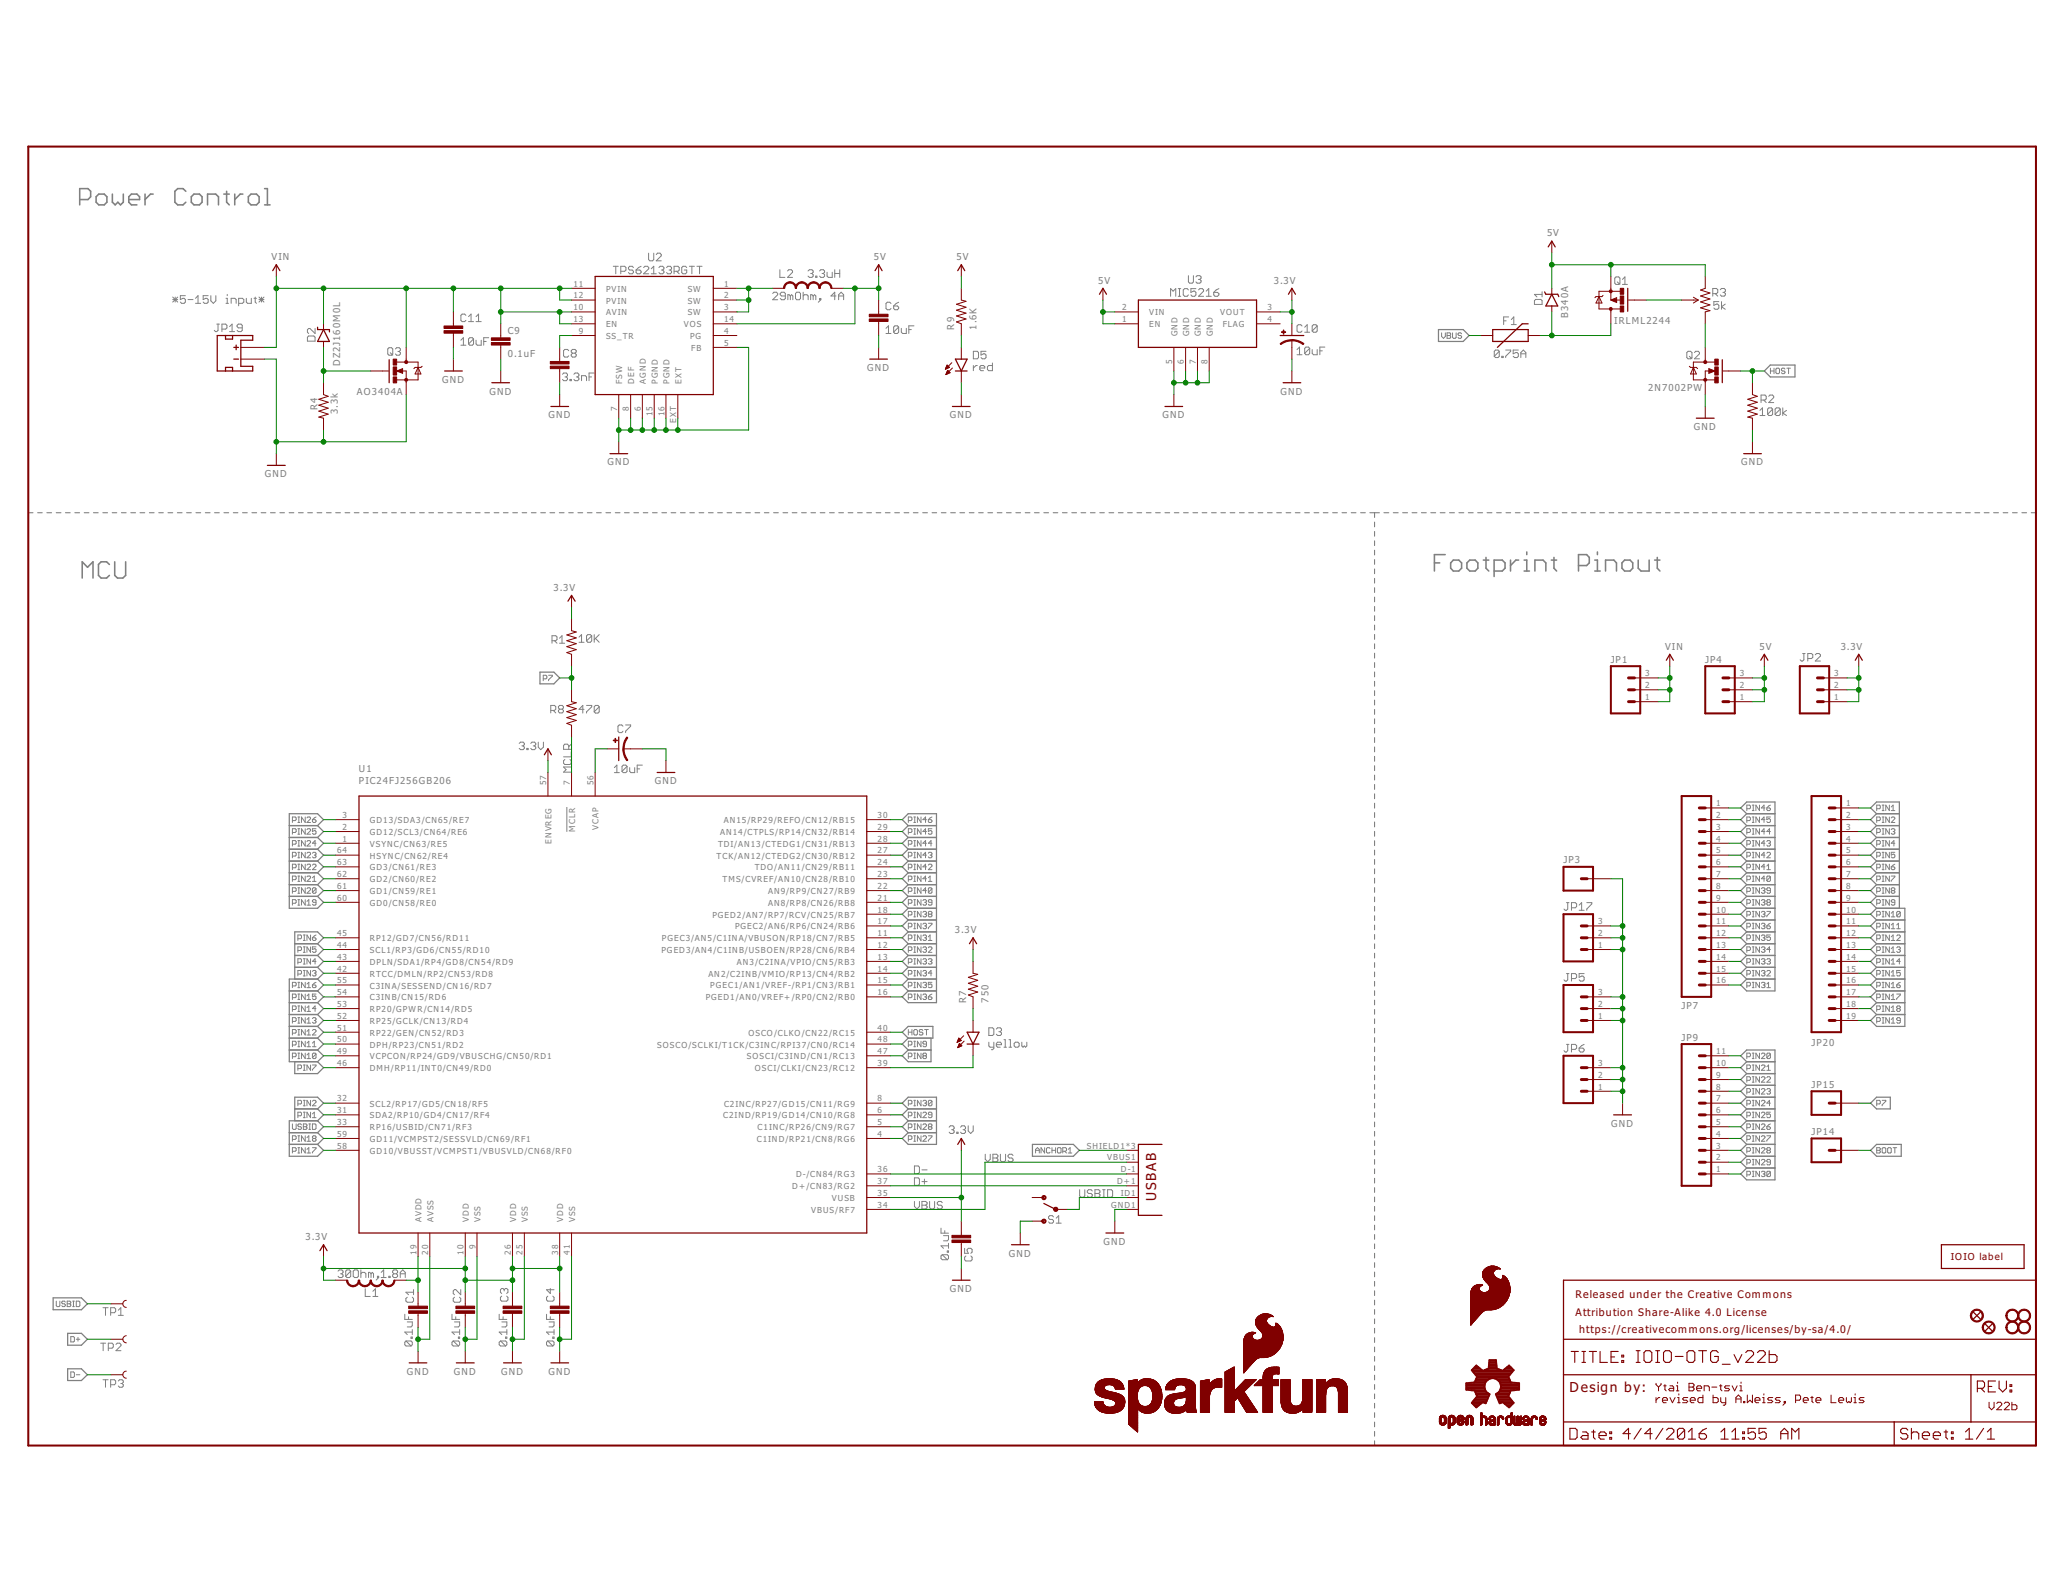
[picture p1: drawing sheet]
<svg xmlns="http://www.w3.org/2000/svg" width="279mm" height="216mm" viewBox="0 0 279 216" stroke-linecap="round" stroke-linejoin="round" font-family="sans-serif">
<defs><g id="words">
<g font-size="2.2" fill="#800000">
<text x="156.6" y="162.7" transform="rotate(-90 156.6 162.7)">USBAB</text>
<text x="212.6" y="188.6">Design by:</text>
</g>
<g font-size="1.7" fill="#800000">
<text x="213.4" y="175.8">Released under the Creative Commons</text>
<text x="213.4" y="178.2">Attribution Share-Alike 4.0 License</text>
<text x="213.9" y="180.6">https://creativecommons.org/licenses/by-sa/4.0/</text>
</g>
<g font-size="1.6" fill="#808080">
<text x="36.8" y="35.2">VIN</text>
<text x="118.4" y="35.2">5V</text>
<text x="129.5" y="35.2">5V</text>
<text x="209.5" y="32">5V</text>
<text x="148.7" y="38.4">5V</text>
<text x="172.5" y="38.4">3.3V</text>
<text x="68.8" y="45.2">C9</text>
<text x="129.2" y="44.6" transform="rotate(-90 129.2 44.6)">R9</text>
<text x="132.3" y="44.6" transform="rotate(-90 132.3 44.6)">1.6K</text>
<text x="212.4" y="43" transform="rotate(-90 212.4 43)">B340A</text>
<text x="218.6" y="43.8">IRLML2244</text>
<text x="46.1" y="49.6" transform="rotate(-90 46.1 49.6)">DZ2J160M0L</text>
<text x="48.3" y="53.4">AO3404A</text>
<text x="59.9" y="51.8">GND</text>
<text x="66.3" y="53.4">GND</text>
<text x="68.8" y="48.4">0.1uF</text>
<text x="117.5" y="50.2">GND</text>
<text x="173.4" y="53.4">GND</text>
<text x="223.2" y="53">2N7002PW</text>
<text x="43" y="55.6" transform="rotate(-90 43 55.6)">R4</text>
<text x="45.7" y="56.1" transform="rotate(-90 45.7 56.1)">3.3k</text>
<text x="74.3" y="56.6">GND</text>
<text x="128.7" y="56.6">GND</text>
<text x="157.4" y="56.6">GND</text>
<text x="229.4" y="58.2">GND</text>
<text x="35.9" y="64.6">GND</text>
<text x="82.3" y="63">GND</text>
<text x="235.8" y="63">GND</text>
<text x="75" y="80">3.3V</text>
<text x="218.2" y="89.8">JP1</text>
<text x="225.5" y="88">VIN</text>
<text x="231" y="89.8">JP4</text>
<text x="238.3" y="88">5V</text>
<text x="249.3" y="88">3.3V</text>
<text x="48.6" y="106.2">PIC24FJ256GB206</text>
<text x="48.6" y="104.6">U1</text>
<text x="88.7" y="106.2">GND</text>
<text x="211.8" y="116.9">JP3</text>
<text x="129.3" y="126.4">3.3V</text>
<text x="130.8" y="135.8" transform="rotate(-90 130.8 135.8)">R7</text>
<text x="133.9" y="135.8" transform="rotate(-90 133.9 135.8)">750</text>
<text x="227.8" y="136.6">JP7</text>
<text x="227.8" y="140.9">JP9</text>
<text x="245.3" y="141.7">JP20</text>
<text x="245.3" y="147.3">JP15</text>
<text x="218.2" y="152.6">GND</text>
<text x="245.3" y="153.7">JP14</text>
<text x="41.4" y="168">3.3V</text>
<text x="136.7" y="170.2">GND</text>
<text x="149.4" y="168.6">GND</text>
<text x="128.7" y="175">GND</text>
<text x="55.1" y="186.2">GND</text>
<text x="61.5" y="186.2">GND</text>
<text x="67.9" y="186.2">GND</text>
<text x="74.3" y="186.2">GND</text>
</g>
<text font-size="1.6" fill="#800000" x="264.2" y="170.7">IOIO label</text>
<g font-size="1.4" fill="#808080">
<text x="77.7" y="38.8">11</text>
<text x="77.7" y="40.4">12</text>
<text x="82.1" y="39.5">PVIN</text>
<text x="82.1" y="41.1">PVIN</text>
<text x="93.1" y="39.5">SW</text>
<text x="93.1" y="41.1">SW</text>
<text x="98.1" y="38.8">1</text>
<text x="98.1" y="40.4">2</text>
<text x="77.7" y="42">10</text>
<text x="77.7" y="43.6">13</text>
<text x="78.4" y="45.2">9</text>
<text x="82.1" y="42.7">AVIN</text>
<text x="82.1" y="44.3">EN</text>
<text x="82.1" y="45.9">SS_TR</text>
<text x="92.6" y="44.3">VOS</text>
<text x="93.1" y="42.7">SW</text>
<text x="93.5" y="45.9">PG</text>
<text x="93.6" y="47.5">FB</text>
<text x="98.1" y="42">3</text>
<text x="98.1" y="45.2">4</text>
<text x="98.1" y="43.6">14</text>
<text x="98.1" y="46.8">5</text>
<text x="152" y="42">2</text>
<text x="152" y="43.6">1</text>
<text x="155.6" y="42.7">VIN</text>
<text x="155.6" y="44.3">EN</text>
<text x="159.5" y="45.6" transform="rotate(-90 159.5 45.6)">GND</text>
<text x="161.1" y="45.6" transform="rotate(-90 161.1 45.6)">GND</text>
<text x="162.7" y="45.6" transform="rotate(-90 162.7 45.6)">GND</text>
<text x="164.3" y="45.6" transform="rotate(-90 164.3 45.6)">GND</text>
<text x="165.3" y="42.7">VOUT</text>
<text x="165.6" y="44.3">FLAG</text>
<text x="171.6" y="42">3</text>
<text x="171.6" y="43.6">4</text>
<text x="84.3" y="52" transform="rotate(-90 84.3 52)">FSW</text>
<text x="85.9" y="52" transform="rotate(-90 85.9 52)">DEF</text>
<text x="87.5" y="52" transform="rotate(-90 87.5 52)">AGND</text>
<text x="89.1" y="52" transform="rotate(-90 89.1 52)">PGND</text>
<text x="90.7" y="52" transform="rotate(-90 90.7 52)">PGND</text>
<text x="92.3" y="52" transform="rotate(-90 92.3 52)">EXT</text>
<text x="158.8" y="49.3" transform="rotate(-90 158.8 49.3)">5</text>
<text x="160.4" y="49.3" transform="rotate(-90 160.4 49.3)">6</text>
<text x="162" y="49.3" transform="rotate(-90 162 49.3)">7</text>
<text x="163.6" y="49.3" transform="rotate(-90 163.6 49.3)">8</text>
<text x="83.6" y="55.7" transform="rotate(-90 83.6 55.7)">7</text>
<text x="85.2" y="55.7" transform="rotate(-90 85.2 55.7)">8</text>
<text x="86.8" y="55.7" transform="rotate(-90 86.8 55.7)">6</text>
<text x="88.4" y="56.4" transform="rotate(-90 88.4 56.4)">15</text>
<text x="90" y="56.4" transform="rotate(-90 90 56.4)">16</text>
<text x="91.6" y="57.2" transform="rotate(-90 91.6 57.2)">EXT</text>
<text x="222.8" y="94.8">1</text>
<text x="222.8" y="93.2">2</text>
<text x="222.8" y="91.6">3</text>
<text x="235.6" y="94.8">1</text>
<text x="235.6" y="93.2">2</text>
<text x="235.6" y="91.6">3</text>
<text x="248.4" y="94.8">1</text>
<text x="248.4" y="93.2">2</text>
<text x="248.4" y="91.6">3</text>
<text x="74" y="106.4" transform="rotate(-90 74 106.4)">57</text>
<text x="77.2" y="106.4" transform="rotate(-90 77.2 106.4)">7</text>
<text x="80.4" y="106.4" transform="rotate(-90 80.4 106.4)">56</text>
<text x="46.4" y="112.4">2</text>
<text x="46.4" y="110.8">3</text>
<text x="46.4" y="114">1</text>
<text x="50.1" y="113.1">GD12/SCL3/CN64/RE6</text>
<text x="50.1" y="111.5">GD13/SDA3/CN65/RE7</text>
<text x="77.9" y="112.7" transform="rotate(-90 77.9 112.7)">MCLR</text>
<text x="81.1" y="112.4" transform="rotate(-90 81.1 112.4)">VCAP</text>
<text x="97.5" y="113.1">AN14/CTPLS/RP14/CN32/RB14</text>
<text x="98" y="111.5">AN15/RP29/REFO/CN12/RB15</text>
<text x="118.9" y="112.4">29</text>
<text x="118.9" y="110.8">30</text>
<text x="118.9" y="114">28</text>
<text x="232.4" y="109.2">1</text>
<text x="232.4" y="110.8">2</text>
<text x="232.4" y="112.4">3</text>
<text x="232.4" y="114">4</text>
<text x="250" y="109.2">1</text>
<text x="250" y="110.8">2</text>
<text x="250" y="112.4">3</text>
<text x="250" y="114">4</text>
<text x="45.7" y="118.8">62</text>
<text x="45.7" y="117.2">63</text>
<text x="45.7" y="115.6">64</text>
<text x="50.1" y="119.5">GD2/CN60/RE2</text>
<text x="50.1" y="117.9">GD3/CN61/RE3</text>
<text x="50.1" y="116.3">HSYNC/CN62/RE4</text>
<text x="50.1" y="114.7">VSYNC/CN63/RE5</text>
<text x="74.7" y="114.3" transform="rotate(-90 74.7 114.3)">ENVREG</text>
<text x="97.1" y="116.3">TCK/AN12/CTEDG2/CN30/RB12</text>
<text x="97.3" y="114.7">TDI/AN13/CTEDG1/CN31/RB13</text>
<text x="97.9" y="119.5">TMS/CVREF/AN10/CN28/RB10</text>
<text x="102.2" y="117.9">TDO/AN11/CN29/RB11</text>
<text x="118.9" y="115.6">27</text>
<text x="118.9" y="117.2">24</text>
<text x="118.9" y="118.8">23</text>
<text x="232.4" y="115.6">5</text>
<text x="232.4" y="117.2">6</text>
<text x="232.4" y="118.8">7</text>
<text x="250" y="115.6">5</text>
<text x="250" y="117.2">6</text>
<text x="250" y="118.8">7</text>
<text x="45.7" y="122">60</text>
<text x="45.7" y="120.4">61</text>
<text x="50.1" y="122.7">GD0/CN58/RE0</text>
<text x="50.1" y="121.1">GD1/CN59/RE1</text>
<text x="96.5" y="124.3">PGED2/AN7/RP7/RCV/CN25/RB7</text>
<text x="99.6" y="125.9">PGEC2/AN6/RP6/CN24/RB6</text>
<text x="104" y="122.7">AN8/RP8/CN26/RB8</text>
<text x="104" y="121.1">AN9/RP9/CN27/RB9</text>
<text x="118.9" y="122">21</text>
<text x="118.9" y="120.4">22</text>
<text x="118.9" y="125.2">17</text>
<text x="118.9" y="123.6">18</text>
<text x="216.4" y="125.2">3</text>
<text x="232.4" y="120.4">8</text>
<text x="232.4" y="122">9</text>
<text x="232.4" y="123.6">10</text>
<text x="232.4" y="125.2">11</text>
<text x="250" y="120.4">8</text>
<text x="250" y="122">9</text>
<text x="250" y="123.6">10</text>
<text x="250" y="125.2">11</text>
<text x="45.7" y="130">43</text>
<text x="45.7" y="126.8">45</text>
<text x="45.7" y="131.6">42</text>
<text x="45.7" y="128.4">44</text>
<text x="50.1" y="130.7">DPLN/SDA1/RP4/GD8/CN54/RD9</text>
<text x="50.1" y="127.5">RP12/GD7/CN56/RD11</text>
<text x="50.1" y="129.1">SCL1/RP3/GD6/CN55/RD10</text>
<text x="89.6" y="129.1">PGED3/AN4/C1INB/USBOEN/RP28/CN6/RB4</text>
<text x="89.7" y="127.5">PGEC3/AN5/C1INA/VBUSON/RP18/CN7/RB5</text>
<text x="99.8" y="130.7">AN3/C2INA/VPIO/CN5/RB3</text>
<text x="118.9" y="131.6">14</text>
<text x="118.9" y="130">13</text>
<text x="118.9" y="126.8">11</text>
<text x="118.9" y="128.4">12</text>
<text x="216.4" y="128.4">1</text>
<text x="216.4" y="126.8">2</text>
<text x="232.4" y="126.8">12</text>
<text x="232.4" y="128.4">13</text>
<text x="232.4" y="130">14</text>
<text x="232.4" y="131.6">15</text>
<text x="250" y="126.8">12</text>
<text x="250" y="128.4">13</text>
<text x="250" y="130">14</text>
<text x="250" y="131.6">15</text>
<text x="45.7" y="133.2">55</text>
<text x="45.7" y="134.8">54</text>
<text x="45.7" y="136.4">53</text>
<text x="45.7" y="138">52</text>
<text x="50.1" y="133.9">C3INA/SESSEND/CN16/RD7</text>
<text x="50.1" y="135.5">C3INB/CN15/RD6</text>
<text x="50.1" y="137.1">RP20/GPWR/CN14/RD5</text>
<text x="50.1" y="132.3">RTCC/DMLN/RP2/CN53/RD8</text>
<text x="95.6" y="135.5">PGED1/AN0/VREF+/RP0/CN2/RB0</text>
<text x="95.9" y="132.3">AN2/C2INB/VMIO/RP13/CN4/RB2</text>
<text x="96.2" y="133.9">PGEC1/AN1/VREF-/RP1/CN3/RB1</text>
<text x="118.9" y="133.2">15</text>
<text x="118.9" y="134.8">16</text>
<text x="216.4" y="138">1</text>
<text x="216.4" y="136.4">2</text>
<text x="216.4" y="134.8">3</text>
<text x="232.4" y="133.2">16</text>
<text x="250" y="133.2">16</text>
<text x="250" y="134.8">17</text>
<text x="250" y="136.4">18</text>
<text x="250" y="138">19</text>
<text x="45.7" y="141.2">50</text>
<text x="45.7" y="139.6">51</text>
<text x="45.7" y="142.8">49</text>
<text x="50.1" y="141.9">DPH/RP23/CN51/RD2</text>
<text x="50.1" y="140.3">RP22/GEN/CN52/RD3</text>
<text x="50.1" y="138.7">RP25/GCLK/CN13/RD4</text>
<text x="50.1" y="143.5">VCPCON/RP24/GD9/VBUSCHG/CN50/RD1</text>
<text x="89" y="141.9">SOSCO/SCLKI/T1CK/C3INC/RPI37/CN0/RC14</text>
<text x="101.1" y="143.5">SOSCI/C3IND/CN1/RC13</text>
<text x="101.4" y="140.3">OSCO/CLKO/CN22/RC15</text>
<text x="118.9" y="139.6">40</text>
<text x="118.9" y="142.8">47</text>
<text x="118.9" y="141.2">48</text>
<text x="232.4" y="142.8">11</text>
<text x="45.7" y="144.4">46</text>
<text x="45.7" y="149.2">32</text>
<text x="50.1" y="145.1">DMH/RP11/INT0/CN49/RD0</text>
<text x="50.1" y="149.9">SCL2/RP17/GD5/CN18/RF5</text>
<text x="98.1" y="149.9">C2INC/RP27/GD15/CN11/RG9</text>
<text x="102.2" y="145.1">OSCI/CLKI/CN23/RC12</text>
<text x="118.9" y="149.2">8</text>
<text x="118.9" y="144.4">39</text>
<text x="216.4" y="147.6">1</text>
<text x="216.4" y="146">2</text>
<text x="216.4" y="144.4">3</text>
<text x="232.4" y="149.2">7</text>
<text x="232.4" y="147.6">8</text>
<text x="232.4" y="146">9</text>
<text x="232.4" y="144.4">10</text>
<text x="45.7" y="155.6">58</text>
<text x="45.7" y="154">59</text>
<text x="45.7" y="152.4">33</text>
<text x="45.7" y="150.8">31</text>
<text x="50.1" y="154.7">GD11/VCMPST2/SESSVLD/CN69/RF1</text>
<text x="50.1" y="153.1">RP16/USBID/CN71/RF3</text>
<text x="50.1" y="151.5">SDA2/RP10/GD4/CN17/RF4</text>
<text x="97.9" y="151.5">C2IND/RP19/GD14/CN10/RG8</text>
<text x="102.5" y="154.7">C1IND/RP21/CN8/RG6</text>
<text x="102.6" y="153.1">C1INC/RP26/CN9/RG7</text>
<text x="118.9" y="152.4">5</text>
<text x="118.9" y="154">4</text>
<text x="118.9" y="150.8">6</text>
<text x="147.2" y="155.6">SHIELD1*3</text>
<text x="232.4" y="155.6">3</text>
<text x="232.4" y="154">4</text>
<text x="232.4" y="152.4">5</text>
<text x="232.4" y="150.8">6</text>
<text x="50.1" y="156.3">GD10/VBUSST/VCMPST1/VBUSVLD/CN68/RF0</text>
<text x="107.3" y="161.1">D+/CN83/RG2</text>
<text x="107.8" y="159.5">D-/CN84/RG3</text>
<text x="118.9" y="160.4">37</text>
<text x="118.9" y="158.8">36</text>
<text x="118.9" y="162">35</text>
<text x="150" y="157.2">VBUS1</text>
<text x="151.3" y="160.4">D+1</text>
<text x="151.8" y="162">ID1</text>
<text x="151.8" y="158.8">D-1</text>
<text x="232.4" y="158.8">1</text>
<text x="232.4" y="157.2">2</text>
<text x="57.1" y="165.5" transform="rotate(-90 57.1 165.5)">AVDD</text>
<text x="58.7" y="165.5" transform="rotate(-90 58.7 165.5)">AVSS</text>
<text x="63.5" y="165.5" transform="rotate(-90 63.5 165.5)">VDD</text>
<text x="65.1" y="165.5" transform="rotate(-90 65.1 165.5)">VSS</text>
<text x="69.9" y="165.5" transform="rotate(-90 69.9 165.5)">VDD</text>
<text x="71.5" y="165.5" transform="rotate(-90 71.5 165.5)">VSS</text>
<text x="76.3" y="165.5" transform="rotate(-90 76.3 165.5)">VDD</text>
<text x="77.9" y="165.5" transform="rotate(-90 77.9 165.5)">VSS</text>
<text x="109.9" y="164.3">VBUS/RF7</text>
<text x="112.7" y="162.7">VUSB</text>
<text x="118.9" y="163.6">34</text>
<text x="150.5" y="163.6">GND1</text>
<text x="56.4" y="170" transform="rotate(-90 56.4 170)">19</text>
<text x="58" y="170" transform="rotate(-90 58 170)">20</text>
<text x="62.8" y="170" transform="rotate(-90 62.8 170)">10</text>
<text x="64.4" y="169.2" transform="rotate(-90 64.4 169.2)">9</text>
<text x="69.2" y="170" transform="rotate(-90 69.2 170)">26</text>
<text x="70.8" y="170" transform="rotate(-90 70.8 170)">25</text>
<text x="75.6" y="170" transform="rotate(-90 75.6 170)">38</text>
<text x="77.2" y="170" transform="rotate(-90 77.2 170)">41</text>
</g>
</g></defs>
<g fill="none" stroke="#808080" stroke-width=".14">
<path d="M30.8 39.9v.1M83.1 36.1h.6M83.4 36.1v1M84.1 36.7h.5l.2-.1v-.4l-.2-.1h-.5v1M85.8 36.2l-.2-.1h-.3l-.2 .1v.2l.2 .2h.3l.2 .1v.2l-.2 .2h-.3l-.2-.2M86.1 36.6h.6l.1 .1v.2l-.1 .2h-.4l-.2-.2zM86.8 36.1l-.3 .1-.4 .4M87.2 36.2l.2-.1h.3l.2 .1v.2l-.7 .7h.7M87.8 34.3v.9l.2 .1h.4l.1-.1v-.9M88.2 37.1h.7M88.2 36.4l.3-.3v1M88.9 34.5l.1-.2h.4l.2 .2v.1l-.7 .7h.7"/>
<path d="M89.2 36.2l.2-.1h.3l.2 .1v.2l-.2 .2M89.6 36.6h.1M89.7 36.6l.2 .1v.2l-.2 .2h-.3l-.2-.2M90.3 36.2l.1-.1h.4l.2 .1v.2l-.2 .2M90.6 36.6h.2M90.8 36.6l.2 .1v.2l-.2 .2h-.4l-.1-.2M91.3 36.7h.5l.2-.1v-.4l-.2-.1h-.5v1M91.6 36.7l.4 .4M93 36.2l-.2-.1h-.3l-.2 .1v.7l.2 .2h.3l.2-.2v-.3h-.3M93.4 36.1h.6M93.7 36.1v1M94.4 36.1h.7"/>
<path d="M94.7 36.1v1M104.6 39.8l.2-.2h.4l.1 .2v.1l-.7 .7h.7M105.6 36.5v1.1h.7M106.7 36.7l.1-.2h.4l.1 .2v.2l-.6 .7h.6M107.7 39.8l.2-.2h.3l.2 .2v.6l-.2 .2h-.3l-.2-.2zM108.8 39.6v1M109.4 36.7l.2-.2h.4l.1 .2v.2l-.1 .1M109.8 37h.2M110 37l.1 .2v.2l-.1 .2h-.4l-.2-.2M110.5 37.4h.1v.2h-.1zM111 36.7l.2-.2h.3l.2 .2v.2l-.2 .1M111.3 37h.2"/>
<path d="M111.5 37l.2 .2v.2l-.2 .2h-.3l-.2-.2M112 36.9v.5l.2 .2h.5v-.7M113.1 36.5v1.1M113.1 37h.6M113.7 36.5v1.1M159.6 39.1h.3M159.7 39.1v1M161 39.3l-.2-.2h-.4l-.1 .2v.6l.1 .2h.4l.2-.2M161 37.3v.9l.1 .2h.4l.1-.2v-.9M162 39.1h-.7v.5l.3-.2h.2l.2 .2v.3l-.2 .2h-.3l-.2-.2M162 37.5l.1-.2h.4l.2 .2v.2l-.2 .1M162.3 37.8h.2"/>
<path d="M162.3 39.3l.2-.2h.3l.2 .2v.1l-.7 .7h.7M162.5 37.8l.2 .2v.2l-.2 .2h-.4l-.1-.2M163.4 39.4l.3-.3v1M164.4 39.6h.5l.2 .2v.1l-.2 .2h-.4l-.1-.2zM165.1 39.1l-.4 .2-.3 .3M208.9 39.5v.7M208.9 39.9h-1.1l.4 .3M218.9 37.5h.3l.2 .2v.7l-.2 .1h-.3l-.2-.1v-.7zM219 38.2l.4 .3M219.7 38.5h.7M219.7 37.8l.4-.3v1M232 39.8h.5l.1-.2v-.4l-.1-.1h-.5v1"/>
<path d="M232.3 39.8l.3 .3M233 39.2l.2-.1h.3l.2 .1v.2l-.2 .2M233.3 39.6h.2M233.5 39.6l.2 .2v.1l-.2 .2h-.3l-.2-.2M23.4 40.2l.7 .7M23.4 40.6h.7M23.7 40.2v.7M24.1 40.2l-.7 .7M25.1 40h-.7v.6l.4-.2h.1l.2 .2v.3l-.2 .2h-.3l-.2-.2M25.5 40.6h.6M26.5 41.1h.7M26.5 40.4l.3-.4v1.1"/>
<path d="M28.2 40h-.7v.6l.4-.2h.1l.2 .2v.3l-.2 .2h-.3l-.2-.2M28.6 40v.7l.3 .4 .3-.4v-.7M29.4 43.9h.3M29.5 43.9v.8l-.1 .2h-.2l-.2-.2M30.1 44.6h.5l.1-.2v-.3l-.1-.2h-.5v1M30.6 40.4h.2v.7M30.6 41.1h.3M31.1 44.9h.7M31.1 44.2l.3-.3v1M31.3 41.1v-.7h.5l.2 .2v.5M32.3 41.1h.5l.2-.2v-.3l-.2-.2h-.5v1M32.8 44.4h-.5l-.2-.2v-.1l.2-.2h.3l.2 .2v.6l-.2 .2h-.3l-.2-.2"/>
<path d="M33.4 40.4v.5l.1 .2h.5v-.7M34.4 40.4h.3M34.6 40.2v.7l.1 .2M35.1 40.6h.7M35.1 40.2l.7 .7M35.4 40.2v.7M35.8 40.2l-.7 .7M41.6 45.7l.2-.2h.7l.2 .2v.5h-1.1zM42.7 44.5v.7l-.7-.7h-.2l-.2 .2v.3l.2 .2M52.7 47.1h.3l.2 .2v.6l-.2 .2h-.3l-.2-.2v-.6zM52.9 47.8l.3 .3M53.6 47.3l.1-.2h.4l.1 .2v.1l-.1 .2"/>
<path d="M53.9 47.6h.2M54.1 47.6l.1 .2v.1l-.1 .2h-.4l-.1-.2M62.4 46.1l.4-.4v1.1M62.4 46.8h.7M63.1 42.7l-.2-.2h-.3l-.2 .2v.7l.2 .2h.3l.2-.2M63.5 43.6h.6M63.5 42.9l.3-.4v1.1M64.1 45.9v.7l-.1 .2h-.4l-.1-.2M64.1 45.9l-.1-.2h-.4l-.1 .2v.7M64.1 45.9l-.6 .7M64.5 46.1v.5l.1 .2h.6v-.7M64.5 43.6h.7"/>
<path d="M64.5 42.9l.3-.4v1.1M65.5 46.2h.3M66.2 45.7h-.7v1.1M76.2 50.7l.1-.2h.4l.2 .2v.2l-.2 .2M76.5 51.1h.2M76.7 51.1l.2 .1v.2l-.2 .2h-.4l-.1-.2M77 47.5l-.1-.2h-.4l-.2 .2v.7l.2 .2h.4l.1-.2M77.2 51.4h.2v.2h-.2zM77.5 47.8l-.1-.1v-.2l.1-.2h.4l.1 .2v.2l-.1 .1M77.5 47.8l-.1 .2v.2l.1 .2h.4l.1-.2v-.2l-.1-.2M77.5 47.8h.4M77.7 50.7l.2-.2h.3l.2 .2v.2l-.2 .2"/>
<path d="M78.1 51.1h.1M78.2 51.1l.2 .1v.2l-.2 .2h-.3l-.2-.2M78.8 51.6v-.7h.5l.1 .2v.5M79.8 51.1h.3M80.5 50.5h-.7v1.1M106.4 40.1h-.5l-.2-.2v-.1l.2-.2h.3l.2 .2v.6l-.2 .2h-.3l-.2-.2M107 40.1l-.1-.2h-.2v.7M107 40.1v.5M107 40.1l.2-.2 .2 .2v.5M108.8 40.1l.1-.2h.4l.2 .2v.5M110.1 40.1l-.1-.2h-.2v.7M110.1 40.1v.5"/>
<path d="M110.1 40.1l.2-.2 .2 .2v.5M111 40.4h.2v.2h-.2zM111.2 40.6l-.4 .3M113.2 40.1h-.7l.6-.5v1M113.6 40.1h.7M113.6 40.6v-.7l.3-.3 .4 .3v.7M120 44.5l.3-.4v1.1M120 45.2h.7M120.7 41.1l-.2-.2h-.3l-.2 .2v.7l.2 .2h.3l.2-.2M121 41.4h.5l.2 .2v.2l-.2 .2h-.3l-.2-.2zM121.7 44.3v.7l-.2 .2h-.3l-.2-.2M121.7 44.3l-.2-.2h-.3l-.2 .2v.7"/>
<path d="M121.7 44.3l-.7 .7M121.7 40.9l-.3 .2-.4 .3M122.1 44.5v.5l.1 .2h.5v-.7M123.1 44.6h.3M123.8 44.1h-.7v1.1M131.8 47.6h.6l.1 .2v.6l-.1 .2h-.6zM131.8 49.5v.7M132.4 49.5h-.2l-.4 .3M132.7 49.8h.7v-.1l-.2-.2h-.3l-.2 .2v.3l.2 .2h.3M133.5 47.6h-.6v.5l.3-.2h.2l.1 .2v.3l-.1 .2h-.4l-.1-.2M134.4 49.2v1h-.5l-.2-.2v-.3l.2-.2h.5M158.5 40.1v-1l.4 .3 .3-.3v1"/>
<path d="M159.6 40.1h.3M163.4 40.1h.6M175.7 47.3l.3-.3v1M175.7 48h.6M176.3 44.2l-.1-.2h-.4l-.1 .2v.6l.1 .2h.4l.1-.2M176.7 45h.7M176.7 44.3l.3-.3v1M177.4 47.2v.7l-.2 .1h-.3l-.2-.1M177.4 47.2l-.2-.2h-.3l-.2 .2v.7M177.4 47.2l-.7 .7M177.7 47.3v.6l.2 .1h.5v-.7M178.4 44.2l-.2-.2h-.3l-.2 .2v.6"/>
<path d="M178.4 44.2v.6l-.2 .2h-.3l-.2-.2M178.4 44.2l-.7 .6M178.8 47.5h.3M179.4 47h-.6v1M195.2 45.1v.5l.3 .2 .2-.2v-.5M196 45.1h.4l.1 .1-.1 .2 .1 .3-.1 .1h-.4zM196 45.4h.4M196.7 45.1v.6l.1 .1h.3l.1-.1v-.6M198 45.2l-.2-.1h-.2l-.1 .2 .1 .1h.2l.2 .3-.2 .1h-.2l-.1-.1M203.1 47.6l-.2-.2h-.4l-.1 .2v.7M203.1 47.6v.7l-.2 .1h-.4l-.1-.1M203.1 47.6l-.7 .7"/>
<path d="M203.4 48.3h.2v.1h-.2zM203.6 43.5h.4M203.9 47.4h.7v.2l-.7 .7v.1M204.3 42.9h-.7v1.1M204.7 43.3l.3-.4v1.1M204.7 44h.7M205.6 47.4h-.7v.5l.4-.1h.2l.1 .1v.4l-.1 .1h-.4l-.2-.1M206 48.4v-.6l.3-.4 .4 .4v.6M206 47.9h.7M208 40.6h.7l.2 .1v.5h-1.1v-.5zM228.5 47.8l.1-.2h.4l.2 .2v.6l-.2 .2h-.4l-.1-.2zM228.8 48.3l.4 .3"/>
<path d="M229.5 47.8l.2-.2h.3l.2 .2v.1l-.7 .7h.7M232.8 40.9h-.7v.5l.4-.2h.1l.2 .2v.3l-.2 .2h-.3l-.2-.2M233.2 40.9v1M233.7 41.2l-.5 .4 .5 .3M238.4 55.6l.3-.4v1.1M238.4 56.3h.6M238.5 54.2h.5l.2-.2v-.3l-.2-.2h-.5v1M238.9 54.2l.3 .3M239.5 53.7l.2-.2h.4l.1 .2v.1l-.7 .7h.7M239.8 49.9v.7M239.8 50.2h.5M240.1 55.4v.7l-.2 .2h-.3l-.2-.2"/>
<path d="M240.1 55.4l-.2-.2h-.3l-.2 .2v.7M240.1 55.4l-.7 .7M240.3 49.9v.7M240.6 49.9h.3l.1 .1v.5l-.1 .1h-.3l-.1-.1v-.5zM241.1 55.4v.7l-.2 .2h-.3l-.2-.2M241.1 55.4l-.2-.2h-.3l-.2 .2v.7M241.1 55.4l-.7 .7M241.4 55.2v1.1M241.7 50l-.1-.1h-.2l-.1 .1 .1 .2h.2l.1 .2-.1 .2h-.2l-.1-.1M242 55.6l-.6 .3 .6 .4M242 49.9h.5M242.2 49.9v.7"/>
<path d="M73.6 91.9h.3l.2-.1v-.2l-.2-.1h-.3v.7M74.3 91.5h.5v.1l-.5 .5v.1M74.6 96.2h.5l.2-.1v-.4l-.2-.2h-.5v1.1M74.8 86.8h.5l.1-.2v-.3l-.1-.2h-.5v1M74.9 96.2l.4 .4M75.1 86.8l.3 .3M75.8 86.4l.3-.3v1M75.8 87.1h.7M75.8 96.1l-.2-.2v-.2l.2-.2h.3l.2 .2v.2l-.2 .2M75.8 96.1l-.2 .1v.2l.2 .2h.3l.2-.2v-.2l-.2-.1M75.8 96.1h.3M78.4 86.3l.4-.3v1"/>
<path d="M78.4 87h.7M79.1 96.1h-.7l.5-.6v1.1M79.4 95.5h.7v.2l-.7 .7v.2M80.1 86.1v.7l-.2 .2h-.3l-.2-.2M80.1 86.1l-.2-.1h-.3l-.2 .1v.7M80.1 86.1l-.7 .7M80.5 86v1M80.6 86.5l.6 .5M81.2 95.7l-.2-.2h-.4l-.1 .2v.7M81.2 86l-.7 .6M81.2 95.7v.7l-.2 .2h-.4l-.1-.2M81.2 95.7l-.7 .7"/>
<path d="M84.4 98.4l-.2-.2h-.3l-.2 .2v.6l.2 .2h.3l.2-.2M84.7 98.2h.7v.2l-.7 .6v.2M244.1 88.5h.4M244.3 88.5v.9l-.2 .1h-.1l-.2-.1M244.8 89.2h.5l.2-.2v-.3l-.2-.2h-.5v1M245.9 88.7l.1-.2h.4l.1 .2v.2l-.6 .6h.6M39.6 111.1h.4l.1-.1v-.2l-.1-.1h-.4v.7M39.6 112.8h.4l.1-.2v-.2l-.1-.2h-.4v.8M39.6 114.3h.4l.1-.1v-.2l-.1-.1h-.4v.7M39.6 116h.4l.1-.2v-.2l-.1-.2h-.4v.8M39.6 117.5h.4l.1-.1v-.2l-.1-.1h-.4v.7M39.6 119.1h.4l.1-.1v-.2l-.1-.1h-.4v.7"/>
<path d="M40.3 110.7h.3M40.3 111.4h.3M40.3 112.2h.3M40.3 113h.3M40.3 113.9h.3M40.3 114.6h.3M40.3 115.4h.3M40.3 116.2h.3M40.3 117.1h.3M40.3 117.8h.3M40.3 118.7h.3M40.3 119.4h.3"/>
<path d="M40.5 110.7v.7M40.5 112.2v.8M40.5 113.9v.7M40.5 115.4v.8M40.5 117.1v.7M40.5 118.7v.7M41.3 110.7v.7l-.5-.7v.7M41.3 112.2v.8l-.5-.8v.8M41.3 113.9v.7l-.5-.7v.7M41.3 115.4v.8l-.5-.8v.8M41.3 117.1v.7l-.5-.7v.7M41.3 118.7v.7l-.5-.7v.7"/>
<path d="M41.6 110.8l.1-.1h.3l.1 .1-.5 .6h.5M41.6 112.4l.1-.2h.3l.1 .2v.1l-.5 .5h.5M41.6 114l.1-.1h.3l.1 .1v.1l-.5 .5h.5M41.6 115.6l.1-.2h.3l.1 .2v.1l-.5 .5h.5M41.6 117.2l.1-.1h.3l.1 .1v.1l-.5 .5h.5M41.6 118.8l.1-.1h.3l.1 .1v.1l-.5 .5h.5M42.3 111h.4l.1 .3-.1 .1h-.3l-.1-.1zM42.3 115.6l.1-.2h.3l.1 .2-.1 .2M42.3 117.2l.1-.1h.3l.1 .1v.1l-.5 .5h.5M42.3 118.9l.3-.2v.7M42.3 119.4h.5M42.6 115.8h.1"/>
<path d="M42.7 115.8l.1 .2-.1 .2h-.3l-.1-.1M42.8 114.2h-.5l.4-.3v.7M42.8 112.2h-.5v.4l.3-.1 .2 .1v.3l-.1 .1h-.3l-.1-.1M42.8 110.7l-.5 .3M70.3 100.7l.2-.2h.3l.2 .2v.2l-.2 .1M70.7 101h.1M70.8 101l.2 .2v.2l-.2 .1h-.3l-.2-.1M71.4 101.4h.1v.1h-.1zM71.9 100.7l.2-.2h.3l.2 .2v.2l-.2 .1M72.2 101h.2M72.4 101l.2 .2v.2l-.2 .1h-.3l-.2-.1M72.9 100.5v.7l.3 .3 .4-.3v-.7"/>
<path d="M76.5 102.9l-.2 .1v.4l.2 .1h.7l.2-.1v-.4l-.2-.1M76.8 109.3v3.4M77 101.5v-.5l-.2-.2h-.3l-.2 .2v.5h1.1M77.4 101.8v.7h-1.1M77.4 103.9h-1.1l.4 .3-.4 .4h1.1M77.4 100.8l-.4 .3M83.2 104l.3-.4v1M83.2 104.6h.7M84.9 103.8v.7l-.1 .1h-.4l-.2-.1M84.9 103.8l-.1-.2h-.4l-.2 .2v.7M84.9 103.8l-.7 .7M85.3 104v.5l.1 .1h.6v-.6"/>
<path d="M86.3 104.1h.3M87 103.6h-.7v1M123 111.1h.4l.1-.1v-.2l-.1-.1h-.4v.7M123 112.8h.4l.1-.2v-.2l-.1-.2h-.4v.8M123 114.3h.4l.1-.1v-.2l-.1-.1h-.4v.7M123 116h.4l.1-.2v-.2l-.1-.2h-.4v.8M123 117.5h.4l.1-.1v-.2l-.1-.1h-.4v.7M123 119.1h.4l.1-.1v-.2l-.1-.1h-.4v.7M123.8 110.7h.2M123.8 111.4h.2M123.8 112.2h.2M123.8 113h.2"/>
<path d="M123.8 113.9h.2M123.8 114.6h.2M123.8 115.4h.2M123.8 116.2h.2M123.8 117.1h.2M123.8 117.8h.2M123.8 118.7h.2M123.8 119.4h.2M123.9 110.7v.7M123.9 112.2v.8M123.9 113.9v.7M123.9 115.4v.8"/>
<path d="M123.9 117.1v.7M123.9 118.7v.7M124.7 110.7v.7l-.5-.7v.7M124.7 112.2v.8l-.5-.8v.8M124.7 113.9v.7l-.5-.7v.7M124.7 115.4v.8l-.5-.8v.8M124.7 117.1v.7l-.5-.7v.7M124.7 118.7v.7l-.5-.7v.7M125.5 111h-.5l.3-.3v.7M125.5 114.2h-.5l.3-.3v.7M125.5 115.8h-.5l.3-.4v.8M125.5 117.4h-.5l.3-.3v.7"/>
<path d="M125.5 112.6h-.5l.3-.4v.8M125.5 119h-.5l.3-.3v.7M125.7 111h.4l.1 .3-.1 .1h-.3l-.1-.1zM125.7 115.6l.1-.2h.3l.1 .2-.1 .2M125.7 117.2l.1-.1h.3l.1 .1v.1l-.5 .5h.5M125.7 119.4h.5M125.7 118.9l.3-.2v.7M126 115.8h.1M126.1 115.8l.1 .2-.1 .2h-.3l-.1-.1M126.2 112.2h-.5v.4l.3-.1 .2 .1v.3l-.1 .1h-.3l-.1-.1M126.2 114.2h-.5l.4-.3v.7M126.2 110.7l-.5 .3"/>
<path d="M236.6 111.1h.3l.2-.1v-.2l-.2-.1h-.3v.7M236.6 109.5h.3l.2-.1v-.2l-.2-.1h-.3v.7M236.6 112.8h.3l.2-.2v-.2l-.2-.2h-.3v.8M236.6 114.3h.3l.2-.1v-.2l-.2-.1h-.3v.7M236.6 116h.3l.2-.2v-.2l-.2-.2h-.3v.8M236.6 117.5h.3l.2-.1v-.2l-.2-.1h-.3v.7M236.6 119.1h.3l.2-.1v-.2l-.2-.1h-.3v.7M237.3 110.7h.3M237.3 111.4h.3M237.3 109.1h.3M237.3 109.8h.3M237.3 112.2h.3"/>
<path d="M237.3 113h.3M237.3 113.9h.3M237.3 114.6h.3M237.3 115.4h.3M237.3 116.2h.3M237.3 117.1h.3M237.3 117.8h.3M237.3 118.7h.3M237.3 119.4h.3M237.4 109.1v.7M237.4 110.7v.7M237.4 112.2v.8"/>
<path d="M237.4 113.9v.7M237.4 115.4v.8M237.4 117.1v.7M237.4 118.7v.7M238.3 109.1v.7l-.5-.7v.7M238.3 110.7v.7l-.5-.7v.7M238.3 112.2v.8l-.5-.8v.8M238.3 113.9v.7l-.5-.7v.7M238.3 115.4v.8l-.5-.8v.8M238.3 117.1v.7l-.5-.7v.7M238.3 118.7v.7l-.5-.7v.7M239 111h-.5l.4-.3v.7"/>
<path d="M239 114.2h-.5l.4-.3v.7M239 115.8h-.5l.4-.4v.8M239 117.4h-.5l.4-.3v.7M239 112.6h-.5l.4-.4v.8M239 109.4h-.5l.4-.3v.7M239 119h-.5l.4-.3v.7M239.3 109.4h.3l.2 .3-.2 .1h-.2zM239.3 114l.1-.1h.2l.2 .1-.2 .2M239.3 115.6l.1-.2h.2l.2 .2v.1l-.5 .5h.5M239.3 117.8h.5M239.3 117.3l.2-.2v.7M239.5 114.2h.1"/>
<path d="M239.6 114.2l.2 .1-.2 .3h-.2l-.1-.1M239.8 110.7h-.5v.3l.2-.1 .3 .1v.3l-.2 .1h-.2l-.1-.1M239.8 118.8l-.2-.1h-.2l-.1 .1v.5M239.8 118.8v.5l-.2 .1h-.2l-.1-.1M239.8 112.6h-.5l.3-.4v.8M239.8 109.1l-.5 .3M239.8 118.8l-.5 .5M254.2 109.5h.4l.1-.1v-.2l-.1-.1h-.4v.7M254.2 111.1h.4l.1-.1-.1-.3h-.4v.7M254.2 112.8h.4l.1-.2v-.2l-.1-.2h-.4v.8M254.2 114.3h.4l.1-.1-.1-.3h-.4v.7M254.2 116h.4l.1-.2v-.2l-.1-.2h-.4v.8"/>
<path d="M254.2 117.5h.4l.1-.1-.1-.3h-.4v.7M254.2 119.1h.4l.1-.1v-.2l-.1-.1h-.4v.7M254.9 110.7h.3M254.9 111.4h.3M254.9 109.1h.3M254.9 109.8h.3M254.9 112.2h.3M254.9 113h.3M254.9 113.9h.3M254.9 114.6h.3M254.9 115.4h.3M254.9 116.2h.3"/>
<path d="M254.9 117.1h.3M254.9 117.8h.3M254.9 118.7h.3M254.9 119.4h.3M255 109.1v.7M255 110.7v.7M255 112.2v.8M255 113.9v.7M255 115.4v.8M255 117.1v.7M255 118.7v.7M255.9 109.1v.7l-.5-.7v.7"/>
<path d="M255.9 110.7v.7l-.5-.7v.7M255.9 112.2v.8l-.5-.8v.8M255.9 113.9v.7l-.5-.7v.7M255.9 115.4v.8l-.5-.8v.8M255.9 117.1v.7l-.5-.7v.7M255.9 118.7v.7l-.5-.7v.7M256.1 110.8l.2-.1h.2l.1 .1-.5 .6h.5M256.1 112.4l.2-.2h.2l.1 .2-.1 .2M256.1 117.4h.4l.1 .3-.1 .1h-.2l-.2-.1zM256.1 118.7h.5l-.5 .7M256.1 109.8h.5M256.1 109.3l.3-.2v.7"/>
<path d="M256.4 112.6h.1M256.5 112.6l.1 .2-.1 .2h-.2l-.2-.1M256.6 115.4h-.5v.4l.3-.1 .2 .1v.3l-.1 .1h-.2l-.2-.1M256.6 114.2h-.5l.4-.3v.7M256.6 117.1l-.5 .3M39.6 120.7h.4l.1-.1v-.2l-.1-.2h-.4v.8M39.6 122.3h.4l.1-.1v-.2l-.1-.1h-.4v.7M39.6 133.5h.4l.1-.1v-.2l-.1-.1h-.4v.7M39.6 135.1h.4l.1-.1v-.2l-.1-.2h-.4v.8M39.6 136.7h.4l.1-.1v-.2l-.1-.2h-.4v.8M39.6 138.3h.4l.1-.1v-.2l-.1-.2h-.4v.8M39.6 139.9h.4l.1-.1v-.2l-.1-.2h-.4v.8"/>
<path d="M40.3 127.1h.4l.1-.1v-.2l-.1-.2h-.4v.8M40.3 128.7h.4l.1-.1-.1-.4h-.4v.8M40.3 130.3h.4l.1-.1v-.2l-.1-.1h-.4v.7M40.3 131.9h.4l.1-.1-.1-.4h-.4v.8M40.3 120.2h.3M40.3 121h.3M40.3 121.9h.3M40.3 122.6h.3M40.3 137.8h.3M40.3 138.6h.3M40.3 133.1h.3M40.3 133.8h.3"/>
<path d="M40.3 134.6h.3M40.3 135.4h.3M40.3 136.2h.3M40.3 137h.3M40.3 139.4h.3M40.5 120.2v.8M40.5 121.9v.7M40.5 133.1v.7M40.5 134.6v.8M40.5 136.2v.8M40.5 137.8v.8M40.5 139.4v.8"/>
<path d="M41.1 126.6h.2M41.1 127.4h.2M41.1 128.2h.2M41.1 129h.2M41.1 129.9h.2M41.1 130.6h.2M41.1 131.4h.2M41.1 132.2h.2M41.2 126.6v.8M41.2 128.2v.8M41.2 129.9v.7M41.2 131.4v.8"/>
<path d="M41.3 120.2v.8l-.5-.8v.8M41.3 121.9v.7l-.5-.7v.7M41.3 133.1v.7l-.5-.7v.7M41.3 134.6v.8l-.5-.8v.8M41.3 136.2v.8l-.5-.8v.8M41.3 137.8v.8l-.5-.8v.8M41.3 139.4v.8l-.5-.8v.8M41.6 120.4l.1-.2h.3l.1 .2v.1l-.5 .5h.5M41.6 122.6h.5M41.6 122.1l.2-.2v.7M41.6 133.3l.2-.2v.7M41.6 134.9l.2-.3v.8"/>
<path d="M41.6 136.5l.2-.3v.8M41.6 138.1l.2-.3v.8M41.6 139.7l.2-.3v.8M41.6 138.6h.5M41.6 133.8h.5M41.6 135.4h.5M41.6 137h.5M42.1 126.6v.8l-.5-.8v.8M42.1 128.2v.8l-.5-.8v.8M42.1 129.9v.7l-.5-.7v.7M42.1 131.4v.8l-.5-.8v.8M42.3 127h.4l.1 .3-.1 .1h-.3l-.1-.1z"/>
<path d="M42.3 131.6l.1-.2h.3l.1 .2-.1 .2M42.3 133.4h.4l.1 .3-.4 .1-.1-.1zM42.3 138l.1-.2h.3l.1 .2-.1 .2M42.3 139.6l.1-.2h.3l.1 .2v.1l-.5 .5h.5M42.6 138.2h.1M42.6 131.8h.1M42.7 131.8l.1 .1-.1 .3h-.3l-.1-.1M42.7 138.2l.1 .1-.1 .3h-.3l-.1-.1M42.8 130.2h-.5l.4-.3v.7M42.8 136.6h-.5l.4-.4v.8M42.8 120.4v.5l-.1 .1h-.3l-.1-.1M42.8 122.2h-.4l-.1-.1 .1-.2h.3l.1 .1v.5l-.1 .1h-.3l-.1-.1"/>
<path d="M42.8 128.2h-.5v.4l.3-.1 .2 .1v.3l-.1 .1h-.3l-.1-.1M42.8 134.6h-.5v.4l.3-.1 .2 .1v.3l-.1 .1h-.3l-.1-.1M42.8 120.4l-.1-.2h-.3l-.1 .2v.5M42.8 120.4l-.5 .5M42.8 126.6l-.5 .4M42.8 133.1l-.5 .3M123 130.3h.4l.1-.1v-.2l-.1-.1h-.4v.7M123 120.7h.4l.1-.1v-.2l-.1-.2h-.4v.8M123 122.3h.4l.1-.1v-.2l-.1-.1h-.4v.7M123 127.1h.4l.1-.1v-.2l-.1-.2h-.4v.8M123 128.7h.4l.1-.1v-.2l-.1-.2h-.4v.8M123 131.9h.4l.1-.1v-.2l-.1-.2h-.4v.8"/>
<path d="M123 133.5h.4l.1-.1v-.2l-.1-.1h-.4v.7M123 135.1h.4l.1-.1v-.2l-.1-.2h-.4v.8M123 125.5h.4l.1-.1v-.2l-.1-.1h-.4v.7M123 123.9h.4l.1-.1v-.2l-.1-.2h-.4v.8M123 139.4v.8M123 139.8h.5M123.5 139.4v.8M123.8 120.2h.2M123.8 121h.2M123.8 121.9h.2M123.8 122.6h.2M123.8 126.6h.2"/>
<path d="M123.8 127.4h.2M123.8 128.2h.2M123.8 129h.2M123.8 129.9h.2M123.8 130.6h.2M123.8 131.4h.2M123.8 132.2h.2M123.8 133.1h.2M123.8 133.8h.2M123.8 134.6h.2M123.8 135.4h.2M123.8 125.1h.2"/>
<path d="M123.8 125.8h.2M123.8 123.4h.2M123.8 124.2h.2M123.9 139.4h.2l.1 .2v.5l-.1 .1h-.2l-.1-.1v-.5zM123.9 120.2v.8M123.9 121.9v.7M123.9 123.4v.8M123.9 125.1v.7M123.9 126.6v.8M123.9 128.2v.8M123.9 129.9v.7M123.9 131.4v.8"/>
<path d="M123.9 133.1v.7M123.9 134.6v.8M124.7 120.2v.8l-.5-.8v.8M124.7 121.9v.7l-.5-.7v.7M124.7 123.4v.8l-.5-.8v.8M124.7 125.1v.7l-.5-.7v.7M124.7 126.6v.8l-.5-.8v.8M124.7 128.2v.8l-.5-.8v.8M124.7 129.9v.7l-.5-.7v.7M124.7 131.4v.8l-.5-.8v.8M124.7 133.1v.7l-.5-.7v.7M124.7 134.6v.8l-.5-.8v.8"/>
<path d="M125 139.6l-.1-.2h-.3l-.1 .3 .1 .1h.3l.1 .3-.1 .1h-.3l-.1-.1M125 131.6l.1-.2h.2l.2 .2-.2 .2M125 125.2l.1-.1h.2l.2 .1-.2 .2M125 123.6l.1-.2h.2l.2 .2-.2 .2M125 122l.1-.1h.2l.2 .1-.2 .2M125 126.8l.1-.2h.2l.2 .2-.2 .2M125 128.4l.1-.2h.2l.2 .2-.2 .2M125 130l.3-.1 .2 .1-.2 .2M125 133.2l.3-.1 .2 .1-.2 .2M125 134.8l.1-.2h.2l.2 .2-.2 .2M125.2 122.2h.1M125.2 127h.1"/>
<path d="M125.2 130.2h.1M125.2 131.8h.1M125.2 133.4h.1M125.2 128.6h.1M125.2 139.4h.5M125.2 123.8h.1M125.2 125.4h.1M125.2 135h.1M125.3 122.2l.2 .1-.2 .3h-.2l-.1-.1M125.3 127l.2 .1-.2 .3h-.2l-.1-.1M125.3 128.6l.2 .1-.2 .3h-.2l-.1-.1M125.3 130.2l.2 .1-.2 .3-.3-.1"/>
<path d="M125.3 131.8l.2 .1-.2 .3h-.2l-.1-.1M125.3 133.4l.2 .1-.2 .3-.3-.1M125.3 135l.2 .1-.2 .3h-.2l-.1-.1M125.3 125.4l.2 .1-.2 .3h-.2l-.1-.1M125.3 123.8l.2 .1-.2 .3h-.2l-.1-.1M125.5 120.6h-.5l.3-.4v.8M125.5 139.4v.8M125.7 127.4h.5M125.7 128.4l.1-.2h.3l.1 .2v.1l-.5 .5h.5M125.7 130l.1-.1h.3l.1 .1-.1 .2M125.7 135h.4l.1 .3-.1 .1h-.3zM125.7 125.1h.5v.1l-.5 .5v.1"/>
<path d="M125.7 126.9l.3-.3v.8M125.8 123.8l-.1-.1 .1-.3h.3l.1 .2-.1 .2M125.8 123.8l-.1 .1 .1 .3h.3l.1-.1-.1-.3M125.8 123.8h.3M126 130.2h.1M126.1 130.2l.1 .1-.1 .3h-.3l-.1-.1M126.2 120.4l-.1-.2h-.3l-.1 .2v.5M126.2 120.4v.5l-.1 .1h-.3l-.1-.1M126.2 122.2h-.4l-.1-.1 .1-.2h.3l.1 .1v.5l-.1 .1h-.3l-.1-.1M126.2 131.8h-.5l.4-.4v.8M126.2 133.1h-.5v.3l.3-.1 .2 .1v.3l-.1 .1h-.3l-.1-.1M126.2 120.4l-.5 .5"/>
<path d="M126.2 134.6l-.5 .4M133.9 139.2h.5l.2 .2v.7l-.2 .2h-.5zM134.9 139.4l.2-.2h.4l.1 .2v.2l-.1 .1M135.3 139.7h.2M135.5 139.7l.1 .2v.2l-.1 .2h-.4l-.2-.2M212.2 131.9h.3M212.2 122.3h.3M212.3 122.3v.8l-.1 .2h-.2l-.2-.2M212.3 131.9v.8l-.1 .2h-.2l-.2-.2M212.8 123h.5l.2-.2v-.4l-.2-.1h-.5v1M212.8 132.5h.5l.2-.1v-.4l-.2-.1h-.5v1M213.9 123.3h.6"/>
<path d="M213.9 122.6l.3-.3v1M214.5 131.9h-.6v.5l.3-.2h.2l.1 .2v.3l-.1 .2h-.4l-.1-.2M214.9 122.3h.7v.1l-.7 .7v.2M236.6 127.1h.3l.2-.1v-.2l-.2-.2h-.3v.8M236.6 120.7h.3l.2-.1v-.2l-.2-.2h-.3v.8M236.6 122.3h.3l.2-.1v-.2l-.2-.1h-.3v.7M236.6 123.9h.3l.2-.1v-.2l-.2-.2h-.3v.8M236.6 125.5h.3l.2-.1v-.2l-.2-.1h-.3v.7M236.6 128.7h.3l.2-.1v-.2l-.2-.2h-.3v.8M236.6 130.3h.3l.2-.1v-.2l-.2-.1h-.3v.7M236.6 131.9h.3l.2-.1v-.2l-.2-.2h-.3v.8M236.6 133.5h.3l.2-.1v-.2l-.2-.1h-.3v.7"/>
<path d="M237.3 120.2h.3M237.3 121h.3M237.3 121.9h.3M237.3 122.6h.3M237.3 126.6h.3M237.3 127.4h.3M237.3 128.2h.3M237.3 129h.3M237.3 129.9h.3M237.3 130.6h.3M237.3 131.4h.3M237.3 132.2h.3"/>
<path d="M237.3 133.1h.3M237.3 133.8h.3M237.3 125.1h.3M237.3 125.8h.3M237.3 123.4h.3M237.3 124.2h.3M237.4 120.2v.8M237.4 121.9v.7M237.4 123.4v.8M237.4 125.1v.7M237.4 126.6v.8M237.4 128.2v.8"/>
<path d="M237.4 129.9v.7M237.4 131.4v.8M237.4 133.1v.7M238.3 120.2v.8l-.5-.8v.8M238.3 121.9v.7l-.5-.7v.7M238.3 123.4v.8l-.5-.8v.8M238.3 125.1v.7l-.5-.7v.7M238.3 126.6v.8l-.5-.8v.8M238.3 128.2v.8l-.5-.8v.8M238.3 129.9v.7l-.5-.7v.7M238.3 131.4v.8l-.5-.8v.8M238.3 133.1v.7l-.5-.7v.7"/>
<path d="M238.5 120.4l.2-.2h.2l.1 .2-.1 .2M238.5 122l.2-.1h.2l.1 .1-.1 .2M238.5 123.6l.2-.2h.2l.1 .2-.1 .2M238.5 125.2l.2-.1h.2l.1 .1-.1 .2M238.5 126.8l.2-.2h.2l.1 .2-.1 .2M238.5 128.4l.2-.2h.2l.1 .2-.1 .2M238.5 130l.4-.1 .1 .1-.1 .2M238.5 131.6l.2-.2h.2l.1 .2-.1 .2M238.5 133.2l.4-.1 .1 .1-.1 .2M238.8 122.2h.1M238.8 127h.1M238.8 130.2h.1"/>
<path d="M238.8 131.8h.1M238.8 133.4h.1M238.8 128.6h.1M238.8 120.6h.1M238.8 123.8h.1M238.8 125.4h.1M238.9 120.6l.1 .1-.1 .3h-.2l-.2-.1M238.9 122.2l.1 .1-.1 .3h-.2l-.2-.1M238.9 123.8l.1 .1-.1 .3h-.2l-.2-.1M238.9 125.4l.1 .1-.1 .3h-.2l-.2-.1M238.9 127l.1 .1-.1 .3h-.2l-.2-.1M238.9 128.6l.1 .1-.1 .3h-.2l-.2-.1"/>
<path d="M238.9 130.2l.1 .1-.1 .3-.4-.1M238.9 131.8l.1 .1-.1 .3h-.2l-.2-.1M238.9 133.4l.1 .1-.1 .3-.4-.1M239.3 123.4h.5v.2l-.5 .5v.1M239.3 125.4h.3l.2 .3-.2 .1h-.2l-.1-.1zM239.3 130l.1-.1h.2l.2 .1-.2 .2M239.3 131.6l.1-.2h.2l.2 .2v.1l-.5 .5h.5M239.3 133.3l.2-.2v.7M239.3 133.8h.5M239.4 122.2l-.1-.1 .1-.2h.2l.2 .1-.2 .2M239.4 122.2l-.1 .1 .1 .3h.2l.2-.1-.2-.3M239.4 122.2h.2"/>
<path d="M239.5 130.2h.1M239.6 130.2l.2 .1-.2 .3h-.2l-.1-.1M239.8 120.6h-.4l-.1-.1 .1-.3h.2l.2 .2v.5l-.2 .1h-.2l-.1-.1M239.8 126.6h-.5v.4l.2-.1 .3 .1v.3l-.2 .1h-.2l-.1-.1M239.8 128.6h-.5l.3-.4v.8M239.8 125.1l-.5 .3M254.2 120.7h.4l.1-.1v-.2l-.1-.2h-.4v.8M254.2 122.3h.4l.1-.1-.1-.3h-.4v.7M254.2 123.9h.4l.1-.1v-.2l-.1-.2h-.4v.8M254.2 125.5h.4l.1-.1-.1-.3h-.4v.7M254.2 127.1h.4l.1-.1v-.2l-.1-.2h-.4v.8M254.2 128.7h.4l.1-.1-.1-.4h-.4v.8"/>
<path d="M254.2 130.3h.4l.1-.1v-.2l-.1-.1h-.4v.7M254.2 131.9h.4l.1-.1-.1-.4h-.4v.8M254.2 133.5h.4l.1-.1v-.2l-.1-.1h-.4v.7M254.2 135.1h.4l.1-.1v-.2l-.1-.2h-.4v.8M254.2 136.7h.4l.1-.1-.1-.4h-.4v.8M254.2 138.3h.4l.1-.1v-.2l-.1-.2h-.4v.8M254.9 120.2h.3M254.9 121h.3M254.9 121.9h.3M254.9 122.6h.3M254.9 137.8h.3M254.9 138.6h.3"/>
<path d="M254.9 126.6h.3M254.9 127.4h.3M254.9 128.2h.3M254.9 129h.3M254.9 129.9h.3M254.9 130.6h.3M254.9 131.4h.3M254.9 132.2h.3M254.9 133.1h.3M254.9 133.8h.3M254.9 134.6h.3M254.9 135.4h.3"/>
<path d="M254.9 136.2h.3M254.9 137h.3M254.9 125.1h.3M254.9 125.8h.3M254.9 123.4h.3M254.9 124.2h.3M255 120.2v.8M255 121.9v.7M255 123.4v.8M255 125.1v.7M255 126.6v.8M255 128.2v.8"/>
<path d="M255 129.9v.7M255 131.4v.8M255 133.1v.7M255 134.6v.8M255 136.2v.8M255 137.8v.8M255.9 120.2v.8l-.5-.8v.8M255.9 121.9v.7l-.5-.7v.7M255.9 123.4v.8l-.5-.8v.8M255.9 125.1v.7l-.5-.7v.7M255.9 126.6v.8l-.5-.8v.8M255.9 128.2v.8l-.5-.8v.8"/>
<path d="M255.9 129.9v.7l-.5-.7v.7M255.9 131.4v.8l-.5-.8v.8M255.9 133.1v.7l-.5-.7v.7M255.9 134.6v.8l-.5-.8v.8M255.9 136.2v.8l-.5-.8v.8M255.9 137.8v.8l-.5-.8v.8M256.1 123.7l.3-.3v.8M256.1 125.3l.3-.2v.7M256.1 126.9l.3-.3v.8M256.1 128.5l.3-.3v.8M256.1 130.1l.3-.2v.7M256.1 131.7l.3-.3v.8"/>
<path d="M256.1 133.3l.3-.2v.7M256.1 134.9l.3-.3v.8M256.1 136.5l.3-.3v.8M256.1 138.1l.3-.3v.8M256.1 138.6h.5M256.1 127.4h.5M256.1 129h.5M256.1 130.6h.5M256.1 132.2h.5M256.1 133.8h.5M256.1 135.4h.5M256.1 137h.5"/>
<path d="M256.1 125.8h.5M256.1 124.2h.5M256.3 120.6l-.2-.1 .2-.3h.2l.1 .2-.1 .2M256.3 120.6l-.2 .1 .2 .3h.2l.1-.1-.1-.3M256.3 120.6h.2M256.6 122.2h-.3l-.2-.1 .2-.2h.2l.1 .1v.5l-.1 .1h-.2l-.2-.1M256.9 126.8l.1-.2h.2l.2 .2v.1l-.5 .5h.5M256.9 128.4l.1-.2h.2l.2 .2-.2 .2M256.9 133.4h.3l.2 .3-.4 .1-.1-.1zM256.9 134.6h.5v.2l-.5 .5v.1M256.9 125.8h.5M256.9 125.3l.2-.2v.7"/>
<path d="M257 136.6l-.1 .1 .1 .3h.2l.2-.1-.2-.3M257 136.6l-.1-.1 .1-.3h.2l.2 .2-.2 .2M257 136.6h.2M257.1 128.6h.1M257.2 128.6l.2 .1-.2 .3h-.2l-.1-.1M257.4 133.1l-.5 .3M257.4 138.2h-.4l-.1-.1 .1-.3h.2l.2 .2v.5l-.2 .1h-.2l-.1-.1M257.4 123.6v.5l-.2 .1h-.2l-.1-.1M257.4 131.4h-.5v.4l.2-.1 .3 .1v.3l-.2 .1h-.2l-.1-.1M257.4 123.6l-.2-.2h-.2l-.1 .2v.5M257.4 130.2h-.5l.3-.3v.7M257.4 123.6l-.5 .5"/>
<path d="M39.6 141.5h.4l.1-.1v-.2l-.1-.2h-.4v.8M39.6 143.1h.4l.1-.1v-.2l-.1-.2h-.4v.8M39.6 152.2v.6l.1 .2h.3l.1-.2v-.6M39.6 154.3h.4l.1-.1v-.2l-.1-.2h-.4v.8M39.6 155.9h.4l.1-.1v-.2l-.1-.2h-.4v.8M40.3 149.5h.4l.1-.1v-.2l-.1-.2h-.4v.8M40.3 144.7h.4l.1-.1v-.2l-.1-.1h-.4v.7M40.3 151.1h.4l.1-.1-.1-.4h-.4v.8M40.3 142.6h.3M40.3 143.4h.3M40.3 140.2h.3M40.3 141h.3"/>
<path d="M40.3 141.8h.3M40.3 155.4h.3M40.3 156.2h.3M40.3 153.8h.3M40.3 154.6h.3M40.5 141v.8M40.5 142.6v.8M40.5 153.8v.8M40.5 155.4v.8M40.8 152.4l-.1-.2h-.2l-.2 .2 .2 .2h.2l.1 .1-.1 .3h-.2l-.2-.2M41.1 149h.2M41.1 149.8h.2"/>
<path d="M41.1 152.2h.3l.2 .2-.2 .2 .2 .2-.2 .2h-.3zM41.1 150.6h.2M41.1 151.4h.2M41.1 152.6h.3M41.1 144.3h.2M41.1 145h.2M41.2 144.3v.7M41.2 149v.8M41.2 150.6v.8M41.3 141v.8l-.5-.8v.8M41.3 142.6v.8l-.5-.8v.8M41.3 153.8v.8l-.5-.8v.8"/>
<path d="M41.3 155.4v.8l-.5-.8v.8M41.6 143.4h.5M41.6 141.3l.2-.3v.8M41.6 142.9l.2-.3v.8M41.6 154.1l.2-.3v.8M41.6 155.7l.2-.3v.8M41.6 140.2h.5M41.6 141.8h.5M41.6 156.2h.5M41.6 154.6h.5M41.8 152.2h.3M41.8 153h.3"/>
<path d="M42 152.2v.8M42.1 144.3v.7l-.5-.7v.7M42.1 149v.8l-.5-.8v.8M42.1 150.6v.8l-.5-.8v.8M42.3 149.2l.1-.2h.3l.1 .2v.1l-.5 .5h.5M42.3 144.3h.5l-.5 .7M42.3 152.2h.4l.1 .2v.4l-.1 .2h-.4zM42.3 155.4h.5l-.5 .8M42.3 151.4h.5M42.3 150.9l.3-.3v.8M42.3 141.3l.3-.3v.8M42.3 141.8h.5"/>
<path d="M42.4 154.2l-.1-.1 .1-.3h.3l.1 .2-.1 .2M42.4 154.2l-.1 .1 .1 .3h.3l.1-.1-.1-.3M42.4 154.2h.3M42.8 142.8v.5l-.1 .1h-.3l-.1-.1M42.8 142.8l-.1-.2h-.3l-.1 .2v.5M42.8 142.8l-.5 .5M123 143.1h.4l.1-.1v-.2l-.1-.2h-.4v.8M123 149.5h.4l.1-.1v-.2l-.1-.2h-.4v.8M123 151.1h.4l.1-.1v-.2l-.1-.2h-.4v.8M123 152.7h.4l.1-.1v-.2l-.1-.2h-.4v.8M123 141.5h.4l.1-.1v-.2l-.1-.2h-.4v.8M123 154.3h.4l.1-.1v-.2l-.1-.2h-.4v.8"/>
<path d="M123.8 149h.2M123.8 149.8h.2M123.8 150.6h.2M123.8 151.4h.2M123.8 152.2h.2M123.8 153h.2M123.8 142.6h.2M123.8 143.4h.2M123.8 141h.2M123.8 141.8h.2M123.8 153.8h.2M123.8 154.6h.2"/>
<path d="M123.8 157.9h.6l.1 .2v.7l-.1 .2h-.6zM123.8 159.5h.6l.1 .2v.7l-.1 .1h-.6zM123.9 141v.8M123.9 142.6v.8M123.9 149v.8M123.9 150.6v.8M123.9 152.2v.8M123.9 153.8v.8M124.7 141v.8l-.5-.8v.8M124.7 142.6v.8l-.5-.8v.8M124.7 149v.8l-.5-.8v.8M124.7 150.6v.8l-.5-.8v.8"/>
<path d="M124.7 152.2v.8l-.5-.8v.8M124.7 153.8v.8l-.5-.8v.8M124.9 158.5h.7M125 154l.1-.2h.2l.2 .2v.1l-.5 .5h.5M125 149.2l.1-.2h.2l.2 .2-.2 .2M125 150.8l.1-.2h.2l.2 .2-.5 .6h.5M125 152.4l.1-.2h.2l.2 .2v.1l-.5 .5h.5M125.1 143l-.1-.1 .1-.3h.2l.2 .2-.2 .2M125.1 143l-.1 .1 .1 .3h.2l.2-.1-.2-.3M125.1 143h.2M125.2 159.7v.7M125.2 149.4h.1"/>
<path d="M125.3 149.4l.2 .1-.2 .3h-.2l-.1-.2M125.5 141.4h-.4l-.1-.1 .1-.3h.2l.2 .2v.4l-.2 .2h-.2l-.1-.2M125.7 153.8h.5v.2l-.5 .5v.1M125.8 152.6l-.1-.1 .1-.3h.3l.1 .2-.1 .2M125.8 152.6l-.1 .1 .1 .3h.3l.1-.2-.1-.2M125.8 152.6h.3M126.2 149.2l-.1-.2h-.3l-.1 .2v.4M126.2 149.2v.4l-.1 .2h-.3l-.1-.2M126.2 151h-.4l-.1-.1 .1-.3h.3l.1 .2v.5l-.1 .1h-.3l-.1-.1M126.2 149.2l-.5 .4M128.5 152.7l.2-.2h.4l.1 .2v.1l-.1 .2M128.9 153h.2"/>
<path d="M129.1 153l.1 .2v.2l-.1 .1h-.4l-.2-.1M129.6 153.4h.2v.1h-.2zM130.1 152.7l.2-.2h.3l.2 .2v.1l-.2 .2M130.4 153h.2M130.6 153l.2 .2v.2l-.2 .1h-.3l-.2-.1M131.1 152.5v.7l.4 .3 .3-.3v-.7M133.4 156.3v.7l.4 .4 .3-.4v-.7M133.9 141.2v.5l.2 .1h.5M134.5 156.3h.5l.1 .2v.2l-.1 .1 .1 .2v.2l-.1 .2h-.5zM134.5 156.8h.5M134.6 141.2v.8l-.2 .2h-.1M134.9 141.5h.7v-.2l-.1-.1h-.4l-.2 .1v.4l.2 .1h.4"/>
<path d="M135.5 156.3v.9l.2 .2h.3l.2-.2v-.9M136 141.8h.3M136 140.8h.1v1M136.7 141.8h.3M136.7 140.8h.1v1M137.2 156.5l-.2-.2h-.3l-.2 .2v.2l.2 .1h.3l.2 .2v.2l-.2 .2h-.3l-.2-.2M137.4 141.3l.1-.1h.4l.1 .1v.4l-.1 .1h-.4l-.1-.1zM138.4 141.2v.5l.2 .1 .1-.1 .2 .1 .2-.1v-.5M140.3 155.8h.5M140.3 156.2v-.5l.2-.3 .3 .3v.5M141.5 155.4v.8l-.5-.8v.8M142.2 155.6l-.1-.2-.4 .2v.5l.2 .1 .3-.1"/>
<path d="M142.5 155.8h.5M142.5 155.4v.8M143 155.4v.8M143.3 155.4h.3l.1 .2v.5l-.1 .1h-.3l-.1-.1v-.5zM143.9 155.9h.4l.1-.1v-.2l-.1-.2h-.4v.8M144.2 155.9l.2 .3M144.7 156.2h.5M144.7 155.7l.2-.3v.8M212.2 141.5h.3M212.3 141.5v.8l-.1 .2h-.2l-.2-.2M212.8 142.1h.5l.2-.1v-.4l-.2-.1h-.5v1M213.9 142h.5l.1 .1v.2l-.1 .2h-.4l-.1-.2z"/>
<path d="M214.5 141.5l-.3 .1-.3 .4M236.6 152.7h.3l.2-.1v-.2l-.2-.2h-.3v.8M236.6 157.5h.3l.2-.1v-.2l-.2-.2h-.3v.8M236.6 149.5h.3l.2-.1v-.2l-.2-.2h-.3v.8M236.6 151.1h.3l.2-.1v-.2l-.2-.2h-.3v.8M236.6 143.1h.3l.2-.1v-.2l-.2-.2h-.3v.8M236.6 144.7h.3l.2-.1v-.2l-.2-.1h-.3v.7M236.6 146.3h.3l.2-.1v-.2l-.2-.2h-.3v.8M236.6 147.9h.3l.2-.1v-.2l-.2-.2h-.3v.8M236.6 154.3h.3l.2-.1v-.2l-.2-.2h-.3v.8M236.6 155.9h.3l.2-.1v-.2l-.2-.2h-.3v.8M236.6 159.1h.3l.2-.1v-.3l-.2-.1h-.3v.8"/>
<path d="M237.3 149h.3M237.3 149.8h.3M237.3 150.6h.3M237.3 151.4h.3M237.3 152.2h.3M237.3 153h.3M237.3 147.4h.3M237.3 148.2h.3M237.3 145.8h.3M237.3 146.6h.3M237.3 144.3h.3M237.3 145h.3"/>
<path d="M237.3 142.6h.3M237.3 143.4h.3M237.3 158.6h.3M237.3 159.4h.3M237.3 157h.3M237.3 157.8h.3M237.3 155.4h.3M237.3 156.2h.3M237.3 153.8h.3M237.3 154.6h.3M237.4 142.6v.8M237.4 144.3v.7"/>
<path d="M237.4 145.8v.8M237.4 147.4v.8M237.4 149v.8M237.4 150.6v.8M237.4 152.2v.8M237.4 153.8v.8M237.4 155.4v.8M237.4 157v.8M237.4 158.6v.8M238.3 142.6v.8l-.5-.8v.8M238.3 144.3v.7l-.5-.7v.7M238.3 145.8v.8l-.5-.8v.8"/>
<path d="M238.3 147.4v.8l-.5-.8v.8M238.3 149v.8l-.5-.8v.8M238.3 150.6v.8l-.5-.8v.8M238.3 152.2v.8l-.5-.8v.8M238.3 153.8v.8l-.5-.8v.8M238.3 155.4v.8l-.5-.8v.8M238.3 157v.8l-.5-.8v.8M238.3 158.6v.8l-.5-.8v.8M238.5 154l.2-.2h.2l.1 .2v.1l-.5 .5h.5M238.5 149.2l.2-.2h.2l.1 .2v.1l-.5 .5h.5M238.5 150.8l.2-.2h.2l.1 .2-.5 .6h.5M238.5 152.4l.2-.2h.2l.1 .2v.1l-.5 .5h.5"/>
<path d="M238.5 142.8l.2-.2h.2l.1 .2v.1l-.5 .5h.5M238.5 144.4l.2-.1 .3 .1v.1l-.5 .5h.5M238.5 146l.2-.2h.2l.1 .2v.1l-.5 .5h.5M238.5 147.6l.2-.2h.2l.1 .2-.5 .6h.5M238.5 155.6l.2-.2 .3 .2v.1l-.5 .5h.5M238.5 157.2l.2-.2h.2l.1 .2v.1l-.5 .5h.5M238.5 158.7l.4-.1 .1 .1-.1 .3M238.8 159h.1M238.9 159l.1 .1-.1 .3-.4-.1M239.3 152.6h.3l.2 .2-.2 .2h-.2zM239.3 153.8h.5v.2l-.5 .5v.1M239.3 146l.1-.2h.2l.2 .2v.1l-.5 .5h.5"/>
<path d="M239.3 147.6l.1-.2h.2l.2 .2-.2 .2M239.3 145h.5M239.3 144.5l.2-.2v.7M239.4 155.8l-.1-.1 .1-.3h.2l.2 .2-.2 .2M239.4 155.8l-.1 .1 .1 .3h.2l.2-.1-.2-.3M239.4 155.8h.2M239.5 147.8h.1M239.6 147.8l.2 .1-.2 .3h-.2l-.1-.1M239.8 150.6h-.5v.4l.2-.1 .3 .1v.3l-.2 .1h-.2l-.1-.1M239.8 152.2l-.5 .4M239.8 142.8l-.2-.2h-.2l-.1 .2v.5M239.8 157.4h-.4l-.1-.1 .1-.3h.2l.2 .2v.4l-.2 .2h-.2l-.1-.2"/>
<path d="M239.8 158.7l-.2-.1h-.2l-.1 .1v.6M239.8 142.8v.5l-.2 .1h-.2l-.1-.1M239.8 158.7v.6l-.2 .1h-.2l-.1-.1M239.8 149.4h-.5l.3-.4v.8M239.8 142.8l-.5 .5M239.8 158.7l-.5 .6M254.2 149.5h.4l.1-.1v-.2l-.1-.2h-.4v.8M254.2 155.4h.4l.1 .2-.1 .2 .1 .3-.1 .1h-.4zM254.2 155.8h.4M254.9 149h.5v.2l-.5 .4v.2M254.9 155.6l.1-.2 .4 .2v.5l-.1 .1-.4-.1zM255.7 155.6l.1-.2 .3 .2v.5l-.1 .1-.3-.1z"/>
<path d="M256.4 155.4h.5M256.6 155.4v.8M7.6 176.2v.6l.1 .2h.3l.1-.2v-.6M8.8 176.4l-.1-.2h-.2l-.1 .3 .1 .1h.2l.1 .2-.1 .2h-.2l-.1-.2M9.1 176.2h.4l.1 .2-.1 .2 .1 .2-.1 .2h-.4zM9.1 176.6h.4M9.8 176.2h.3M9.8 177h.3M9.9 176.2v.8M10.3 176.2h.4l.1 .2v.4l-.1 .2h-.4zM13.9 177.1h.7M14.3 177.1v1.1"/>
<path d="M15 177.8h.5l.2-.2v-.3l-.2-.2h-.5v1.1M16 177.5l.4-.4v1.1M16 178.2h.7M45.8 172.2l.2-.2h.3l.2 .2v.1l-.2 .2M46.1 172.5h.2M46.3 172.5l.2 .2v.2l-.2 .1h-.3l-.2-.1M47.5 172.2l-.2-.2h-.3l-.2 .2v.7M47.5 172.2v.7l-.2 .1h-.3l-.2-.1M47.5 172.2l-.7 .7M47.8 172.2l.2-.2h.4l.1 .2v.7l-.1 .1h-.4l-.2-.1zM48.9 172v1M48.9 172.5l.1-.2h.4l.2 .2v.5"/>
<path d="M49.5 174.6v1h.6M50.2 172.5l-.1-.2h-.2v.7M50.2 172.5v.5M50.2 172.5l.2-.2 .2 .2v.5M50.5 175.6h.7M50.5 174.9l.3-.3v1M51.1 172.9h.2v.1h-.2zM51.3 173l-.4 .4M51.6 173h.7M51.6 172.3l.4-.3v1M52.7 172.9h.1v.1h-.1zM53.3 172.5l-.1-.2v-.1l.1-.2h.4l.1 .2v.1l-.1 .2"/>
<path d="M53.3 172.5h.4M53.3 172.5l-.1 .2v.2l.1 .1h.4l.1-.1v-.2l-.1-.2M54.2 172.5h.7M54.2 173v-.7l.3-.3 .4 .3v.7M54.8 178v.7h1M55.2 179h.6v.6l-.1 .1h-.5M55.2 175.7l-.2 .2v.3l.2 .2h.6l.2-.2v-.3l-.2-.2M55.3 178.4v.3M56 174.7v.7M56 175h-1l.3 .4M61.2 178v.7h1.1M61.6 179h.7v.6l-.2 .1h-.5"/>
<path d="M61.6 175.7l-.2 .2v.3l.2 .2h.6l.2-.2v-.3l-.2-.2M61.7 178.4v.3M62.4 174.7v.7l-.7-.7h-.1l-.2 .2v.3l.2 .2M67.6 178v.7h1M67.9 175.6l-.1 .1v.4l.1 .1h.7l.2-.1v-.4l-.2-.1M68 179h.6v.6l-.1 .1h-.5M68.1 178.4v.3M68.3 174.7l-.2-.2h-.2l-.1 .2v.3l.1 .2M68.3 174.7l.2-.2h.1l.2 .2v.3l-.2 .2M68.3 174.7v.2M74 178v.7h1M74.2 175.6l-.2 .1v.4l.2 .1h.7l.1-.1v-.4l-.1-.1"/>
<path d="M74.4 179h.6v.6l-.1 .1h-.5M74.5 174.5v.7l-.5-.5h1M74.5 178.4v.3M123.8 162.7v.7l.4 .3 .3-.3v-.7M124.9 160h.7M124.9 162.7h.5l.2 .2v.2l-.2 .1 .2 .2v.2l-.2 .1h-.5zM124.9 163.2h.5M125.9 162.7v.9l.2 .1h.3l.2-.1v-.9M127.4 166.3v.7h1.1M127.6 169.9l-.2 .2v.4l.2 .1h.7M127.6 169.9h.7l.2 .2v.4l-.2 .1M127.6 169.9l.7 .7"/>
<path d="M127.6 162.9l-.2-.2h-.3l-.2 .2v.2l.2 .1h.3l.2 .2v.2l-.2 .1h-.3l-.2-.1M127.8 167.4h.7v.5l-.2 .2h-.5M128 166.7v.3M128.3 169.4h.2v.2h-.2zM128.5 168.4v.7M128.5 168.7h-1.1l.4 .4M130.6 169.1v.7h.5l-.1-.6 .1-.1h.4l.2 .1v.4l-.2 .2M130.8 170.1l-.2 .2v.3l.2 .2h.7l.2-.2v-.3l-.2-.2M142.7 164.8l-.2-.1h-.3l-.2 .1v.2l.2 .2h.3l.2 .1v.2l-.2 .2h-.3l-.2-.2M143 165.7h.7M143 165l.4-.3v1M146.2 161.1v.9l.2 .2h.3l.2-.2v-.9"/>
<path d="M147.9 161.3l-.1-.2h-.4l-.1 .2v.2l.1 .1h.4l.1 .2v.2l-.1 .2h-.4l-.1-.2M148.3 161.1h.5l.2 .2v.2l-.2 .1 .2 .2v.2l-.2 .2h-.5zM148.3 161.6h.5M149.3 162.2h.4M149.3 161.1h.4M149.5 161.1v1.1M150 161.1h.5l.2 .2v.7l-.2 .2h-.5zM9.6 181h.3l.2 .1v.6l-.2 .1h-.3zM9.6 185.8h.3l.2 .1v.5l-.2 .2h-.3zM10.3 186.2h.5M10.3 181.4h.5M10.6 181.1v.6"/>
<path d="M13.6 181.9h.7M13.9 186.9h.7M14 181.9v1M14.3 186.9v1M14.7 182.6h.5l.1-.2v-.3l-.1-.2h-.5v1M15 187.6h.5l.2-.2v-.4l-.2-.1h-.5v1M15.7 182.1l.2-.2h.3l.2 .2v.2l-.7 .6h.7M16 187l.2-.1h.3l.2 .1v.2l-.2 .2M16.4 187.4h.1M16.5 187.4l.2 .2v.1l-.2 .2h-.3l-.2-.2M55 181.6l-.2 .2v.3l.2 .2h.7M55 181.6h.7l.1 .2v.3l-.1 .2"/>
<path d="M55 181.6l.7 .7M55.7 181.1h.1v.2h-.1zM55.8 180.1v.7M55.8 180.4h-1l.4 .4M61.4 181.6l-.2 .2v.3l.2 .2h.7M61.4 181.6h.7l.2 .2v.3l-.2 .2M61.4 181.6l.7 .7M62.1 181.1h.2v.2h-.2zM62.3 180.4h-1.1l.4 .4M62.3 180.1v.7M67.8 181.6l-.2 .2v.3l.2 .2h.7M67.8 181.6h.7l.1 .2v.3l-.1 .2"/>
<path d="M67.8 181.6l.7 .7M68.5 181.1h.1v.2h-.1zM68.6 180.4h-1l.4 .4M68.6 180.1v.7M74.2 181.6l-.2 .2v.3l.2 .2h.7M74.2 181.6h.7l.1 .2v.3l-.1 .2M74.2 181.6l.7 .7M74.9 181.1h.1v.2h-.1zM75 180.4h-1l.4 .4M75 180.1v.7"/>
</g>
<g fill="none" stroke="#808080" stroke-width=".15">
<path d="M3.8 69.4h.7M5.1 69.4h.6M6.3 69.4h.7M7.6 69.4h.7M8.9 69.4h.6M10.1 69.4h.7M11.4 69.4h.6M12.7 69.4h.6M13.9 69.4h.7M15.2 69.4h.6M16.4 69.4h.7M17.7 69.4h.7"/>
<path d="M19 69.4h.6M20.2 69.4h.7M21.5 69.4h.6M22.8 69.4h.6M24 69.4h.7M25.3 69.4h.6M26.5 69.4h.7M27.8 69.4h.6M29.1 69.4h.6M30.3 69.4h.7M31.6 69.4h.6M32.9 69.4h.6"/>
<path d="M34.1 69.4h.7M35.4 69.4h.6M36.6 69.4h.7M37.9 69.4h.6M39.2 69.4h.6M40.4 69.4h.7M41.7 69.4h.6M42.9 69.4h.7M44.2 69.4h.7M45.5 69.4h.6M46.7 69.4h.7M48 69.4h.6"/>
<path d="M49.3 69.4h.6M50.5 69.4h.7M51.8 69.4h.6M53 69.4h.7M54.3 69.4h.6M55.6 69.4h.6M56.8 69.4h.7M58.1 69.4h.6M59.4 69.4h.6M60.6 69.4h.6M61.9 69.4h.6M63.1 69.4h.7"/>
<path d="M64.4 69.4h.6M65.7 69.4h.6M66.9 69.4h.7M68.2 69.4h.6M69.4 69.4h.7M70.7 69.4h.6M72 69.4h.6M73.2 69.4h.7M74.5 69.4h.6M75.8 69.4h.6M77 69.4h.6M78.3 69.4h.6"/>
<path d="M79.5 69.4h.7M80.8 69.4h.6M82.1 69.4h.6M83.3 69.4h.7M84.6 69.4h.6M85.9 69.4h.6M87.1 69.4h.6M88.4 69.4h.6M89.6 69.4h.7M90.9 69.4h.6M92.2 69.4h.6M93.4 69.4h.6"/>
<path d="M94.7 69.4h.6M95.9 69.4h.7M97.2 69.4h.6M98.5 69.4h.6M99.7 69.4h.7M101 69.4h.6M102.3 69.4h.6M103.5 69.4h.6M104.8 69.4h.6M106 69.4h.7M107.3 69.4h.6M108.6 69.4h.6"/>
<path d="M109.8 69.4h.6M111.1 69.4h.6M112.4 69.4h.6M113.6 69.4h.6M114.9 69.4h.6M116.1 69.4h.7M117.4 69.4h.6M118.7 69.4h.6M119.9 69.4h.6M121.2 69.4h.6M122.4 69.4h.7M123.7 69.4h.6"/>
<path d="M125 69.4h.6M126.2 69.4h.7M127.5 69.4h.6M128.8 69.4h.6M130 69.4h.6M131.3 69.4h.6M132.5 69.4h.7M133.8 69.4h.6M135.1 69.4h.6M136.3 69.4h.6M137.6 69.4h.6M138.9 69.4h.6"/>
<path d="M140.1 69.4h.6M141.4 69.4h.6M142.6 69.4h.7M143.9 69.4h.6M145.2 69.4h.6M146.4 69.4h.6M147.7 69.4h.6M148.9 69.4h.7M150.2 69.4h.6M151.5 69.4h.6M152.7 69.4h.7M154 69.4h.6"/>
<path d="M155.3 69.4h.6M156.5 69.4h.6M157.8 69.4h.6M159 69.4h.7M160.3 69.4h.6M161.6 69.4h.6M162.8 69.4h.6M164.1 69.4h.6M165.4 69.4h.6M166.6 69.4h.6M167.9 69.4h.6M169.1 69.4h.7"/>
<path d="M170.4 69.4h.6M171.7 69.4h.6M172.9 69.4h.6M174.2 69.4h.6M175.4 69.4h.7M176.7 69.4h.6M178 69.4h.6M179.2 69.4h.7M180.5 69.4h.6M181.8 69.4h.6M183 69.4h.6M184.3 69.4h.6"/>
<path d="M185.5 69.4h1.3M186.2 69.4v.7M186.2 70.7v.7M186.2 72v.6M186.2 73.3v.6M186.2 74.5v.7M186.2 75.8v.6M186.2 77.1v.6M186.2 78.3v.7M186.2 79.6v.6M187.4 69.4h.7M188.7 69.4h.7"/>
<path d="M190 69.4h.6M191.2 69.4h.7M192.5 69.4h.7M193.8 69.4h.6M195.1 69.4h.6M196.3 69.4h.7M197.6 69.4h.6M198.9 69.4h.6M200.1 69.4h.7M201.4 69.4h.7M202.7 69.4h.6M204 69.4h.6"/>
<path d="M205.2 69.4h.7M206.5 69.4h.6M207.8 69.4h.6M209 69.4h.7M210.3 69.4h.6M211.6 69.4h.6M212.9 69.4h.6M214.1 69.4h.7M215.4 69.4h.6M216.7 69.4h.6M217.9 69.4h.7M219.2 69.4h.6"/>
<path d="M220.5 69.4h.6M221.7 69.4h.7M223 69.4h.6M224.3 69.4h.6M225.6 69.4h.6M226.8 69.4h.7M228.1 69.4h.6M229.4 69.4h.6M230.6 69.4h.7M231.9 69.4h.6M233.2 69.4h.6M234.4 69.4h.7"/>
<path d="M235.7 69.4h.6M237 69.4h.6M238.3 69.4h.6M239.5 69.4h.7M240.8 69.4h.6M242.1 69.4h.6M243.3 69.4h.7M244.6 69.4h.6M245.9 69.4h.6M247.1 69.4h.7M248.4 69.4h.6M249.7 69.4h.6"/>
<path d="M251 69.4h.6M252.2 69.4h.7M253.5 69.4h.6M254.8 69.4h.6M256 69.4h.7M257.3 69.4h.7M258.6 69.4h.6M259.8 69.4h.7M261.1 69.4h.7M262.4 69.4h.6M263.7 69.4h.6M264.9 69.4h.7"/>
<path d="M266.2 69.4h.6M267.5 69.4h.6M268.7 69.4h.7M270 69.4h.7M271.3 69.4h.6M272.6 69.4h.6M273.8 69.4h.7M275.1 69.4h.6M186.2 80.9v.6M186.2 82.1v.7M186.2 83.4v.7M186.2 84.7v.6"/>
<path d="M186.2 85.9v.7M186.2 87.2v.7M186.2 88.5v.6M186.2 89.7v.7M186.2 91v.7M186.2 92.3v.6M186.2 93.6v.6M186.2 94.8v.7M186.2 96.1v.7M186.2 97.4v.6M186.2 98.6v.7M186.2 99.9v.7"/>
<path d="M186.2 101.2v.6M186.2 102.4v.7M186.2 103.7v.7M186.2 105v.6M186.2 106.3v.6M186.2 107.5v.7M186.2 108.8v.7M186.2 110.1v.6M186.2 111.3v.7M186.2 112.6v.7M186.2 113.9v.6M186.2 115.1v.7"/>
<path d="M186.2 116.4v.7M186.2 117.7v.6M186.2 119v.6M186.2 120.2v.7M186.2 121.5v.6M186.2 122.8v.6M186.2 124v.7M186.2 125.3v.6M186.2 126.6v.6M186.2 127.8v.7M186.2 129.1v.7M186.2 130.4v.6"/>
<path d="M186.2 131.7v.6M186.2 132.9v.7M186.2 134.2v.6M186.2 135.5v.6M186.2 136.7v.7M186.2 138v.6M186.2 139.3v.6M186.2 140.5v.7M186.2 141.8v.7M186.2 143.1v.6M186.2 144.4v.6M186.2 145.6v.7"/>
<path d="M186.2 146.9v.6M186.2 148.2v.6M186.2 149.4v.7M186.2 150.7v.6M186.2 152v.6M186.2 153.2v.7M186.2 154.5v.7M186.2 155.8v.6M186.2 157.1v.6M186.2 158.3v.7M186.2 159.6v.6M186.2 160.9v.6"/>
<path d="M186.2 162.1v.7M186.2 163.4v.6M186.2 164.7v.6M186.2 165.9v.7M186.2 167.2v.7M186.2 168.5v.6M186.2 169.8v.6M186.2 171v.7M186.2 172.3v.6M186.2 173.6v.6M186.2 174.8v.7M186.2 176.1v.6"/>
<path d="M186.2 177.4v.6M186.2 178.6v.7M186.2 179.9v.7M186.2 181.2v.6M186.2 182.5v.6M186.2 183.7v.7M186.2 185v.6M186.2 186.3v.6M186.2 187.5v.7M186.2 188.8v.6M186.2 190.1v.6M186.2 191.3v.7"/>
<path d="M186.2 192.6v.7M186.2 193.9v.6M186.2 195.2v.6"/>
</g>
<g fill="none" stroke="#808080" stroke-width=".21">
<path d="M10.8 27h1.1l.4-.4v-.7l-.4-.4h-1.1v2.2M13.4 26.3h.7l.4 .3v.8l-.4 .3h-.7l-.4-.3v-.8zM15.2 26.3v1.1l.4 .3 .4-.3 .3 .3 .4-.3v-1.1M17.4 27h1.5v-.4l-.4-.3h-.7l-.4 .3v.8l.4 .3h.7M19.6 26.3v1.4M20.7 26.3h-.3l-.8 .7M25.2 25.9l-.4-.4h-.7l-.4 .4v1.5l.4 .3h.7l.4-.3M25.9 26.6l.4-.3h.7l.4 .3v.8l-.4 .3h-.7l-.4-.3zM28.1 27.7v-1.4h1.1l.4 .3v1.1M30.3 26.3h.8M30.7 25.9v1.5l.4 .3M31.8 26.3v1.4"/>
<path d="M32.9 26.3h-.4l-.7 .7M33.6 26.6l.4-.3h.7l.4 .3v.8l-.4 .3h-.7l-.4-.3zM35.8 25.5h.4v2.2M35.8 27.7h.8M11.1 78.3v-2.2l.8 .7 .7-.7v2.2M14.8 76.5l-.4-.4h-.7l-.4 .4v1.4l.4 .4h.7l.4-.4M15.5 76.1v1.8l.4 .4h.7l.4-.4v-1.8M194.3 76.2h.7M195.7 75.1h-1.4v2.2M196.8 75.9h.8l.4 .3v.8l-.4 .3h-.8l-.3-.3v-.8zM198.7 76.2l.4-.3h.7l.4 .3v.8l-.4 .3h-.7l-.4-.3zM200.9 75.9h.7"/>
<path d="M201.3 75.5v1.5l.3 .3M202.4 77.3h1.1l.3-.3v-.8l-.3-.3h-1.1v2.2M204.6 75.9v1.4M205.7 75.9h-.4l-.7 .7M206.4 77.3h.7M206.4 75.9h.4v1.4M206.8 74.8v.3M207.9 77.3v-1.4h1.1l.4 .3v1.1M210.1 75.9h.7M210.5 75.5v1.5l.3 .3M213.8 76.6h1.1l.3-.4v-.7l-.3-.4h-1.1v2.2M216 77.3h.7"/>
<path d="M216 75.9h.3v1.4M216.3 74.8v.3M217.4 77.3v-1.4h1.2l.3 .3v1.1M220 75.9h.8l.3 .3v.8l-.3 .3h-.8l-.3-.3v-.8zM221.9 75.9v1.1l.3 .3h1.2v-1.4M224.1 75.9h.7M224.5 75.5v1.5l.3 .3"/>
</g>
<g fill="none" stroke="#808080" stroke-width=".17">
<path d="M194.8 44.6h3.4l.8 .8-.8 .8h-3.4zM239 50.2l.8-.8h3.3v1.7h-3.3zM73.1 91h1.9l.8 .8-.8 .8h-1.9zM39.2 111.8h3.8M39.2 113.4h3.8M39.2 115h3.8M39.2 116.6h3.8M39.2 118.2h3.8M39.2 119.8h3.8M43 111.8l.8-.8-.8-.8h-3.8v12.8h3.8l.8-.8-.8-.8M43 111.8l.8 .8-.8 .8M43 113.4l.8 .8-.8 .8"/>
<path d="M43 115l.8 .8-.8 .8M43 116.6l.8 .8-.8 .8M43 118.2l.8 .8-.8 .8M43 119.8l.8 .8-.8 .8M123 111.8l-.8-.8 .8-.8h3.8v25.6h-3.8l-.8-.8 .8-.8M123 111.8h3.8M123 113.4h3.8M123 115h3.8M123 116.6h3.8M123 118.2h3.8M123 119.8h3.8M123 111.8l-.8 .8 .8 .8"/>
<path d="M123 115l-.8 .8 .8 .8M123 116.6l-.8 .8 .8 .8M123 118.2l-.8 .8 .8 .8M123 119.8l-.8 .8 .8 .8M123 113.4l-.8 .8 .8 .8M236.6 110.2h3.8M236.6 111.8h3.8M236.6 110.2l-.8-.8 .8-.8h3.8v25.6h-3.8l-.8-.8 .8-.8M236.6 113.4h3.8M236.6 115h3.8M236.6 116.6h3.8M236.6 118.2h3.8"/>
<path d="M236.6 119.8h3.8M236.6 110.2l-.8 .8 .8 .8M236.6 113.4l-.8 .8 .8 .8M236.6 115l-.8 .8 .8 .8M236.6 116.6l-.8 .8 .8 .8M236.6 118.2l-.8 .8 .8 .8M236.6 119.8l-.8 .8 .8 .8M236.6 111.8l-.8 .8 .8 .8M254.1 110.2l-.8 .8 .8 .8M254.1 110.2h3.1M254.1 111.8h3.1M254.1 110.2l-.8-.8 .8-.8h3.1v14.4"/>
<path d="M254.1 113.4h3.1M254.1 115h3.1M254.1 116.6h3.1M254.1 118.2h3.1M254.1 119.8h3.1M254.1 116.6l-.8 .8 .8 .8M254.1 115l-.8 .8 .8 .8M254.1 113.4l-.8 .8 .8 .8M254.1 111.8l-.8 .8 .8 .8M254.1 118.2l-.8 .8 .8 .8M254.1 119.8l-.8 .8 .8 .8M39.2 121.4h3.8"/>
<path d="M39.2 137.4h3.8M39.2 139h3.8M39.2 134.2h3.8M39.2 135.8h3.8M39.9 127.8h3.1M39.9 129.4h3.1M39.9 131h3.1M43 127.8l.8-.8-.8-.8h-3.1v6.4M43 132.6h-3.8v11.2h3.8M43 127.8l.8 .8-.8 .8M43 129.4l.8 .8-.8 .8M43 131l.8 .8-.8 .8"/>
<path d="M43 132.6l.8 .8-.8 .8M43 134.2l.8 .8-.8 .8M43 135.8l.8 .8-.8 .8M43 137.4l.8 .8-.8 .8M43 139l.8 .8-.8 .8M122.2 139.8l.8-.8h3.3v1.6h-3.3zM123 121.4h3.8M123 123h3.8M123 127.8h3.8M123 126.2h3.8M123 129.4h3.8M123 131h3.8"/>
<path d="M123 132.6h3.8M123 134.2h3.8M123 124.6h3.8M123 121.4l-.8 .8 .8 .8M123 123l-.8 .8 .8 .8M123 124.6l-.8 .8 .8 .8M123 126.2l-.8 .8 .8 .8M123 127.8l-.8 .8 .8 .8M123 129.4l-.8 .8 .8 .8M123 131l-.8 .8 .8 .8M123 132.6l-.8 .8 .8 .8M236.6 126.2l-.8 .8 .8 .8"/>
<path d="M236.6 121.4h3.8M236.6 123h3.8M236.6 127.8h3.8M236.6 126.2h3.8M236.6 129.4h3.8M236.6 131h3.8M236.6 132.6h3.8M236.6 124.6h3.8M236.6 121.4l-.8 .8 .8 .8M236.6 123l-.8 .8 .8 .8M236.6 131l-.8 .8 .8 .8M236.6 129.4l-.8 .8 .8 .8"/>
<path d="M236.6 127.8l-.8 .8 .8 .8M236.6 124.6l-.8 .8 .8 .8M254.1 134.2l-.8 .8 .8 .8M254.1 131l-.8 .8 .8 .8M254.1 129.4l-.8 .8 .8 .8M254.1 126.2l-.8 .8 .8 .8M254.1 121.4h3.1M254.1 123h3.9v16h-3.9l-.8-.8 .8-.8M254.1 137.4h3.9M254.1 127.8h3.9M254.1 126.2h3.9M254.1 129.4h3.9"/>
<path d="M254.1 131h3.9M254.1 132.6h3.9M254.1 134.2h3.9M254.1 132.6l-.8 .8 .8 .8M254.1 135.8h3.9M254.1 127.8l-.8 .8 .8 .8M254.1 124.6l-.8 .8 .8 .8M254.1 124.6h3.9M254.1 123l-.8 .8 .8 .8M254.1 121.4l-.8 .8 .8 .8M254.1 135.8l-.8 .8 .8 .8M39.2 153.4h3.8"/>
<path d="M39.2 142.2h3.8M39.2 140.6h3.8M39.2 155h3.8M39.9 150.2h3.1M39.9 143.8v1.6h3.1l.8-.8-.8-.8M43 150.2l.8-.8-.8-.8h-3.1v3.2M43 150.2l.8 .8-.8 .8M43 151.8h-3.8v4.8h3.8l.8-.8-.8-.8M43 140.6l.8 .8-.8 .8M43 142.2l.8 .8-.8 .8M43 153.4l.8 .8-.8 .8M43 151.8l.8 .8-.8 .8"/>
<path d="M123 150.2l-.8-.8 .8-.8h3.8v6.4h-3.8l-.8-.8 .8-.8M123 150.2h3.8M123 151.8h3.8M123 153.4h3.8M123 142.2h3.1M123 140.6l-.8 .8 .8 .8M123 150.2l-.8 .8 .8 .8M123 151.8l-.8 .8 .8 .8M126.1 140.6v3.2h-3.1l-.8-.8 .8-.8M139.8 155h5.6l.8 .8-.8 .8h-5.6zM236.6 148.6h3.8M236.6 150.2h3.8"/>
<path d="M236.6 151.8h3.8M236.6 151.8l-.8 .8 .8 .8M236.6 153.4h3.8M236.6 143.8l-.8-.8 .8-.8h3.8v17.6h-3.8l-.8-.8 .8-.8M236.6 150.2l-.8 .8 .8 .8M236.6 148.6l-.8 .8 .8 .8M236.6 147l-.8 .8 .8 .8M236.6 147h3.8M236.6 145.4l-.8 .8 .8 .8M236.6 145.4h3.8M236.6 143.8l-.8 .8 .8 .8M236.6 143.8h3.8"/>
<path d="M236.6 155l-.8 .8 .8 .8M236.6 158.2h3.8M236.6 156.6l-.8 .8 .8 .8M236.6 156.6h3.8M236.6 155h3.8M236.6 153.4l-.8 .8 .8 .8M253.3 149.4l.8-.8h1.9v1.6h-1.9zM253.3 155.8l.8-.8h3.4v1.6h-3.4zM7.2 175.8h3.8l.8 .8-.8 .8h-3.8zM9.2 185.4h1.8l.8 .8-.8 .8h-1.8zM9.2 180.6h1.8l.8 .8-.8 .8h-1.8z"/>
</g>
<g fill="none" stroke="#800000" stroke-width=".14">
<path d="M37.4 35.9v1.5M77.4 39.1h3.2M96.6 39.1h3.2M104.6 39.1h1.6M112.6 39.1h1.6M119 35.9v1.5M130.2 35.9v1.5M130.2 39.1v1.5l.6 .2-1.3 .4 1.3 .4-1.3 .4 1.3 .4-1.3 .4 1.3 .4-1.3 .4 .7 .3v1.5M149.4 39.1v1.5M175 39.1v1.5M210.2 32.7v1.5M210.2 39.1v.8"/>
<path d="M218.2 37.4v3.2M219.4 39.5h-2.8v2.3h2.8M230.9 37.4v1.7l-.6 .2 1.3 .4-1.3 .4 1.3 .4-1.3 .4 1.3 .4-1.3 .4 1.3 .4-.7 .1v1.7M32.6 47.1h3.2M32.6 48.6h3.2M43.8 43.9v.7M43.8 46.2v.9M43.8 51.8v1.6l.6 .3-1.2 .4 1.2 .4-1.2 .4 1.2 .4-1.2 .4 1.2 .4-1.2 .4 .6 .1v1.7M50.2 50.2h2.4M53.7 49h2.9v2.5h-2.9M53.7 50.2l.8-.3v.7zM54.5 50.2h.5v3.2"/>
<path d="M55 47.1v1.9M56.6 49.8l.4 .9h-.8zM57.2 49.6l-.2 .2h-.8l-.2 .1M61.4 42.2v2M61.4 45.1v2M61.4 48.6v1.6M67.8 43.9v1.9M67.8 46.7v1.9M67.8 50.2v1.6M75.8 47.1v1.9M75.8 49.9v1.9M75.8 53.4v1.7"/>
<path d="M77.4 40.6h3.2M77.4 42.2h3.2M77.4 43.9h3.2M77.4 45.4h3.2M83.8 53.4v3.2M83.8 59.8v1.6M85.4 53.4v3.2M87 53.4v3.2M88.6 53.4v3.2M90.2 53.4v3.2M91.8 53.4v3.2M96.6 40.6h3.2"/>
<path d="M96.6 42.2h3.2M96.6 43.9h3.2M96.6 45.4h3.2M96.6 47.1h3.2M119 40.6v2M119 43.5v1.9M119 47.1v1.5M128.1 50h.1M128.1 49.9h.2M128.1 49.8h.3M128.1 49.8h.5M128.1 50.7h.1"/>
<path d="M128.2 49.7h.3M128.2 50.6h.2M128.2 49.6h.3M128.2 50.5h.3M128.2 49.6h.2M128.2 50.5h.5M128.2 49.5h.1M128.2 50.4h.4M128.3 50.3h.2M128.3 50.2h.1M128.4 50.2l.3 .3-.6 .2zM128.6 49.8l-.3-.4-.3 .6"/>
<path d="M128.6 49.8l-.6 .2M128.9 49.1l-.9 .9M129 49.8l-.9 .9M130.2 47.1v1.5M130.2 50.2v1.6M130.2 53.4v1.7M151 42.2h3.2M151 43.9h3.2M159 47.1v3.1M159 53.4v1.7M160.6 47.1v3.1M162.2 47.1v3.1"/>
<path d="M163.8 47.1v3.1M170.2 42.2h3.2M170.2 43.9h3.2M175 43.9v1.5M175 46.1v2.5M175 50.2v1.6M200.6 45.4h1.6M207 45.4h1.6M210.2 41.4v.8M216.6 40.2l.4 .8h-.8zM217.1 40l-.1 .2h-.8l-.2 .1M218.2 41.8v2.1"/>
<path d="M218.2 40.6l.7-.3v.7zM218.9 40.6h.5M220.6 40.6h2.3M227.8 40.6h2.2M228.8 49.6l.2 .2h.7l.2 .1M229.3 49.8l.4 .9h-.7zM229.3 40.3l.7 .3M230 40.6l-.7 .4M230.9 47.1v1.9M230.9 55.1v1.5M231.4 49.9l.8 .3-.8 .4zM231.5 50.2h-.6v3.2"/>
<path d="M232.2 49h-2.9v2.5h2.9M233.3 50.2h2.5M237.3 51.8v1.6l.7 .3-1.3 .4 1.3 .4-1.3 .4 1.3 .4-1.3 .4 1.3 .4-1.3 .4 .6 .1v1.7M237.3 59.8v1.6M37.4 61.4v1.6M77.4 80.6v1.6M77.4 83.8v1.6l.6 .2-1.2 .4 1.2 .4-1.2 .4 1.2 .4-1.2 .4 1.2 .4-1.2 .4 .6 .2v1.6M77.4 93.4v1.6l.6 .2-1.2 .4 1.2 .4-1.2 .4 1.2 .4-1.2 .4 1.2 .4-1.2 .4 .6 .2v1.6M221.4 95h3.2M221.4 93.4h3.2M221.4 91.8h3.2M226.1 88.6v1.6"/>
<path d="M234.1 95h3.2M234.1 93.4h3.2M234.1 91.8h3.2M239 88.6v1.6M247 95h3.1M247 93.4h3.1M247 91.8h3.1M251.7 88.6v1.6M45.4 112.6h3.2M45.4 111h3.2M45.4 119h3.2M45.4 117.4h3.2"/>
<path d="M45.4 115.8h3.2M45.4 114.2h3.2M74.2 101.4v1.6M74.2 104.6v3.2M77.4 104.6v3.2M80.6 104.6v3.2M82.2 101.4h1.6M84.4 101.4h2.6M90.2 103v1.6M117.4 112.6h3.2M117.4 111h3.2M117.4 119h3.2"/>
<path d="M117.4 117.4h3.2M117.4 115.8h3.2M117.4 114.2h3.2M214.9 119h3.3M230.9 112.6h3.2M230.9 111h3.2M230.9 119h3.2M230.9 117.4h3.2M230.9 115.8h3.2M230.9 114.2h3.2M230.9 109.4h3.2M248.5 112.6h3.2"/>
<path d="M248.5 111h3.2M248.5 119h3.2M248.5 117.4h3.2M248.5 115.8h3.2M248.5 114.2h3.2M248.5 109.4h3.2M45.4 131.8h3.2M45.4 130.2h3.2M45.4 122.2h3.2M45.4 120.6h3.2M45.4 133.4h3.2M45.4 135h3.2"/>
<path d="M45.4 139.8h3.2M45.4 127h3.2M45.4 128.6h3.2M45.4 136.6h3.2M45.4 138.2h3.2M117.4 131.8h3.2M117.4 130.2h3.2M117.4 122.2h3.2M117.4 120.6h3.2M117.4 133.4h3.2M117.4 135h3.2M117.4 139.8h3.2"/>
<path d="M117.4 125.4h3.2M117.4 127h3.2M117.4 123.8h3.2M117.4 128.6h3.2M131.8 130.2v1.6l.6 .2-1.3 .4 1.3 .4-1.3 .4 1.3 .4-1.3 .4 1.3 .4-1.3 .4 .7 .2v1.6M131.8 127v1.6M131.8 138.2v1.6M214.9 135h3.3M214.9 125.4h3.3M214.9 127h3.3M214.9 128.6h3.3M214.9 136.6h3.3"/>
<path d="M214.9 138.2h3.3M230.9 131.8h3.2M230.9 130.2h3.2M230.9 122.2h3.2M230.9 120.6h3.2M230.9 133.4h3.2M230.9 125.4h3.2M230.9 127h3.2M230.9 123.8h3.2M230.9 128.6h3.2M248.5 131.8h3.2M248.5 130.2h3.2"/>
<path d="M248.5 122.2h3.2M248.5 120.6h3.2M248.5 133.4h3.2M248.5 135h3.2M248.5 125.4h3.2M248.5 127h3.2M248.5 123.8h3.2M248.5 128.6h3.2M248.5 136.6h3.2M248.5 138.2h3.2M45.4 152.6h3.2M45.4 154.2h3.2"/>
<path d="M45.4 149.4h3.2M45.4 151h3.2M45.4 144.6h3.2M45.4 141.4h3.2M45.4 155.8h3.2M45.4 143h3.2M117.4 152.6h3.2M117.4 154.2h3.2M117.4 149.4h3.2M117.4 151h3.2M117.4 159h3.2M117.4 144.6h3.2"/>
<path d="M117.4 141.4h3.2M117.4 143h3.2M129.6 141.1h.1M129.7 141.1h.1M129.7 141h.3M129.7 140.9h.4M129.7 141.9h.1M129.8 140.9h.3M129.8 141.8h.2M129.8 140.8h.3M129.8 141.7h.3M129.8 140.8h.2"/>
<path d="M129.8 141.6h.5M129.8 140.7h.1M129.8 141.6h.4M129.9 140.6l.3 .3-.6 .3zM129.9 140.6h.1M129.9 141.5h.3M129.9 141.5h.2M129.9 141.4h.1M129.9 141.3l-.2 .6M129.9 141.3l.4 .3M129.9 141.3h.1M130.2 154.2v1.6"/>
<path d="M130.3 141.6l-.6 .3M130.5 140.3l-.9 .9M130.6 141l-.9 .9M131.8 141.4v1.6M152.6 159h1.6M152.6 155.8h1.6M152.6 157.4h1.6M214.9 144.6h3.3M214.9 147.8h3.3M214.9 146.2h3.3M219.8 149.4v1.6M230.9 152.6h3.2"/>
<path d="M230.9 154.2h3.2M230.9 149.4h3.2M230.9 151h3.2M230.9 159h3.2M230.9 144.6h3.2M230.9 155.8h3.2M230.9 143h3.2M230.9 147.8h3.2M230.9 146.2h3.2M230.9 157.4h3.2M248.5 149.4h3.2M248.5 155.8h3.2"/>
<path d="M15 176.6h1.6M17.1 176.1a.48 .48 0 0 0-.5 .5 .48 .48 0 0 0 .5 .5M43.8 168.6v1.6M45.4 173.4h1.6M53.4 173.4h1.6M56.6 167v3.2M56.6 175v1.9M56.6 177.9v1.9M58.2 167v3.2M63 167v3.2M63 175v1.9M63 177.9v1.9"/>
<path d="M64.6 167v3.2M69.4 167v3.2M69.4 175v1.9M69.4 177.9v1.9M71 167v3.2M75.8 167v3.2M75.8 175v1.9M75.8 177.9v1.9M77.4 167v3.2M117.4 160.6h3.2M117.4 163.8h3.2M117.4 162.2h3.2"/>
<path d="M130.2 165.4v1.9M130.2 168.3v1.9M130.2 171.8v1.6M138.2 167v1.6M139.8 162.2h1.6M139.8 165.4h1.6M143 163.8h1.6M151 165.4v1.6M152.6 160.6h1.6M152.6 163.8h1.6M152.6 162.2h1.6M170.1 178.9v.3"/>
<path d="M170.1 179.2v.3M170.1 179.2l1.6 .1M170.1 179.2h1.5M170.1 179.1l1.5 .1M170.1 179.1h1.5M170.1 179h1.4M170.1 178.9h1.4M170.1 179.3h1.6M170.1 178.8h1.4M170.1 179.4h1.7M170.1 179.5l.2 .2M170.1 179.5h1.8"/>
<path d="M170.1 179.5h1.7M170.1 178.7h1.5M170.1 178.7v.2M170.2 179.5l1.8 .1M170.2 179.6h1.8M170.2 178.6h1.4M170.2 179.6l2 .1M170.2 179.6h1.9M170.2 179.7h2.1M170.2 179.7h2M170.2 178.5h1.5M170.3 179.7l3.1 .1"/>
<path d="M170.3 179.7l.2 .3M170.3 179.8h3.1M170.3 178.4h1.5M170.3 179.9h3.2M170.4 179.9h3.1M170.4 178.3h1.7M170.4 178.3h2M170.4 180h3.1M170.5 178.3h1.9M170.5 178.2h1.8M170.6 178.2h1.7M170.6 178.2h1.6"/>
<path d="M170.7 178.1h1.4M170.8 178.1h1.3M170.8 178.1h1.2M170.9 178h1M171 178h.8M171.1 178h.6M171.5 179l.2 .3M171.5 178.8v.2M171.6 178.6l-.1 .2M171.6 178.6h-1.5M171.7 178.6h-1.5M171.7 179.3l.3 .3 .4 .2"/>
<path d="M171.7 178.5h-1.5M171.8 178.5h-1.5M171.8 178.4l-.2 .2M171.9 178.4h-1.6M172 178.4h-1.6M172.1 178.1l.3 .2M172.1 178.1a1.44 1.44 0 0 0-2 .6M172.2 178.3l-.4 .1M172.3 178.3h.1M172.6 179.7h.8M172.7 179.7h.7M172.7 179.7h.6"/>
<path d="M172.8 179.6h.5M172.8 179.6h.4M172.8 179.2h.1M172.8 179.2v.1M172.8 179.2l.5 .4M172.8 179.5h.4M172.8 179.3h.1M172.8 179.2l.1 .1M172.8 179.3v.2M172.8 179.5l-.2 .3M172.8 179.5h.3M172.8 179.4h.3"/>
<path d="M172.8 179.3h.3M172.8 179.3h.2M173.3 179.6l.2 .4M199.2 178.3h1M199.2 179.5h.1M199.2 179.3h.1M199.2 179.3h.2M199.2 179.2h.2M199.2 179.2h.3M199.2 179.1h.3M199.2 179h.4M199.2 178.9h.4"/>
<path d="M199.2 178.8h.5M199.2 178.8h.6M199.2 178.7h.7M199.2 178.6h.8M199.2 178.5h.8M199.2 178.4h.9M199.2 178.3h1.1M199.2 178.2h1.2M199.2 178.1h1.2M199.2 178h1.3M199.2 175.5v4M199.2 177.9h1.4"/>
<path d="M199.2 177.8h1.5M199.2 177.7h1.6M199.2 177.6h1.7M199.2 177.5h1.9M199.2 177.3h3.4M199.2 177.2h3.6M199.2 177.1h3.8M199.2 177.1h3.9M199.2 177h4.1M199.2 176.9h4.1M199.2 176.8h4.3M199.2 176.7h4.3"/>
<path d="M199.2 176.6h4.5M199.2 176.5h4.6M199.2 176.4h4.6M199.2 176.4h4.7M199.2 176.3h4.7M199.2 176.3h4.8M199.2 176.2h4.8M199.2 176.1h4.8M199.2 176.1h4.9M199.2 176h4.9M199.2 176h5M199.2 175.9h5"/>
<path d="M199.2 175.8h5M199.2 175.7h5.1M199.2 175.6h5.1M199.2 175.5h5.2M199.2 175.4h5.2M199.2 175.1h5.3M199.2 175.1v.4M199.2 175.3h5.2M199.2 175.2h5.2M199.2 175h1.6M199.2 175h1.4M199.2 174.9h1.4"/>
<path d="M199.2 174.9h1.3M199.2 174.9v.2M199.2 174.8l1.3 .1M199.3 179.4h-.1M199.3 174.8h1.1M199.3 174.7h1.1M199.3 174.7h1M199.3 174.7l-.1 .2M199.3 174.6h1M199.3 179.3h-.1M199.4 179.3l-.2 .2M199.4 174.5h.9"/>
<path d="M199.4 179.2h-.2M199.5 174.4h.8M199.5 179.1l-.3 .1M199.5 179.1l-.1 .2M199.5 174.4h.9M199.5 174.3l-.2 .4M199.5 174.3h.9M199.6 179h-.4M199.7 174.2h.8M199.7 178.9h-.5M199.8 178.8h-.6M199.8 174.1l-.3 .2"/>
<path d="M199.8 174.1h.8M199.8 178.7l-.6 .1M199.9 174.1h.9h-.2M199.9 178.6h-.7M200 178.6h-.8M200 178.5h-.8M200 174l.8 .1M200.1 178.5h-.9M200.1 178.4h-.9M200.1 178.4l-.6 .7M200.2 174h.4M200.2 178.4h-1"/>
<path d="M200.3 178.2h-1.1M200.3 174.6v.1M200.3 174.5v.1M200.3 174.7l.2 .2M200.3 174.4v.1M200.3 174.4l-.9 .1M200.4 178.1h-1.2M200.4 174.3h-.9M200.4 174.3l-.1 .1M200.4 174.3h-.8M200.5 174.2l-.1 .1M200.5 178h-1.3"/>
<path d="M200.5 174.9l.4 .2M200.5 174.2h-.9M200.5 174.2h.1M200.6 177.9l-1.4 .1M200.6 174.2h-.9M200.6 174.1l-.1 .1M200.6 177.9h-1.4M200.6 174h.1M200.6 174h-.5l-.3 .1M200.7 177.8l-1.5 .1M200.7 177.8h-1.5M200.7 174.1h-.9"/>
<path d="M200.8 177.7h-1.6M200.8 172.5v.2M200.8 172.7l.1 .3M200.8 172.8h1.6M200.8 172.7l1.6 .1M200.8 172.7h1.5M200.8 172.6h1.5M200.8 172.5h1.5M200.8 172.5h1.4M200.8 172.4h1.4M200.8 172.9h1.7M200.8 177.7l-.7 .7"/>
<path d="M200.8 172.3h1.4M200.8 172.3h1.5M200.9 173l.1 .3M200.9 173h1.7M200.9 173h1.6M200.9 172.3h1.4M200.9 172.2h1.4M200.9 173l1.8 .1M200.9 173.1h1.8M200.9 177.6h-1.7M200.9 173.1h1.9M200.9 173.2h2"/>
<path d="M200.9 173.1l1.9 .1M200.9 172.1h1.5M201 173.2h1.9M201 173.2l2.1 .1M201 173.3l.5 .5M201 177.5l-.2 .2M201 177.5l-1.8 .1M201 173.3h2.1M201 173.3h3.2M201 172h1.5M201.1 173.4h3.1M201.1 171.9h1.5"/>
<path d="M201.1 177.5h-1.9M201.1 173.5h3.1M201.1 173.5h3.2M201.2 173.5h3.1M201.2 171.8h2M201.2 171.8h1.9M201.2 175h3.3M201.2 173.6h3.1M201.3 173.6h3M201.3 171.8h1.8M201.3 171.7h1.7M201.3 177.4l-2.1 .1"/>
<path d="M201.3 175h3.2M201.3 173.7h3M201.4 177.4l-.4 .1M201.4 173.7h2.9M201.4 171.7h1.5M201.4 173.8h3M201.4 175h3.1M201.5 173.8l.2 .3M201.5 173.8h2.9M201.5 171.6h1.3M201.5 174.9h3M201.5 173.9h2.9"/>
<path d="M201.6 173.9h2.8M201.6 171.6h1.1M201.6 174.9l-.4 .2M201.6 174.9h2.9M201.6 174h2.8M201.6 174.8h2.9M201.7 174h2.7M201.7 174.8h2.8M201.7 174.1l.1 .2M201.7 174.1h2.7M201.7 174.7h2.8M201.7 174.2h2.8"/>
<path d="M201.7 174.6h2.8M201.7 171.5h.8M201.8 174.6h2.7M201.8 174.3h2.7M201.8 174.3v.2M201.8 174.5l-.2 .4M201.8 174.5h2.7M201.8 174.4h2.7M201.9 171.5h.5M202.2 172.3l.1 .3M202.3 172.6l.1 .2M202.3 177.4h-3.1"/>
<path d="M202.3 172.2l-.1 .1M202.4 172.1h-1.5M202.4 172.1l-.1 .1M202.4 172.8l.1 .1M202.4 172.1h-1.4M202.4 177.3l-3.2 .1M202.5 172h-1.5M202.5 172.9l.2 .2M202.6 172h-1.6M202.7 177.3l-.7 .1h-2.8M202.7 177.3h-3.5M202.7 173.1l.1 .1"/>
<path d="M202.7 171.9h-1.6M202.8 177.2h-3.6M202.8 173.2l.3 .1M202.9 171.7l.2 .1M202.9 171.7a1.44 1.44 0 0 0-2.1 .8M202.9 171.9l-.5 .2M202.9 177.2h-3.7M203 177.1l-.3 .2M203 171.9h.1M203.1 171.8l.1 .1h-2.1M203.1 177.1h-3.9M203.1 173.3h.1"/>
<path d="M203.2 177l-4 .1M203.2 177h-4M203.3 176.9l-4.1 .1M203.3 173.3h.8M203.4 173.3h.7M203.4 176.9h-4.2M203.5 176.8h-4.3M203.5 173.2h.6M203.5 173.2l-.2 .1M203.5 173.1l.6 .1M203.5 173.1v.1M203.5 173.1h.5"/>
<path d="M203.5 172.7v.1M203.5 172.8l.1 .2M203.5 172.7l.6 .5M203.5 173l.5 .1M203.5 173h.4M203.5 172.8h.2M203.5 172.8h.1M203.5 172.7l.1 .1M203.6 173l-.1 .1M203.6 173h.3M203.6 172.9h.2M203.6 172.8h.1"/>
<path d="M203.6 176.7h-4.4M203.7 176.6h-4.5M203.8 176.5l-4.6 .1M203.8 176.5l-.8 .6M203.8 176.5h-4.6M203.9 176.4h-4.7M203.9 176.3h-4.7M204 176.2l-.2 .3M204 176.2h-4.8M204.1 173.2l.2 .3M204.2 176h-5M204.2 175.9h-5"/>
<path d="M204.2 175.8h-5M204.3 173.5l.1 .5M204.3 175.7h-5.1M204.3 175.6l-.3 .6M204.3 175.6l-5.1 .1M204.4 175.5h-5.2M204.4 174l.1 .5M204.5 175.1l-5.3 .1M204.5 175l-.2 .6M204.5 174.5v.5M204.5 174.7l-2.8 .1M15 181.4h1.6"/>
<path d="M15 186.2h1.6M17.1 180.9a.49 .49 0 0 0-.5 .5 .49 .49 0 0 0 .5 .5M17.1 185.7a.48 .48 0 0 0-.5 .5 .48 .48 0 0 0 .5 .5M56.6 183v1.6M63 183v1.6M69.4 183v1.6M75.8 183v1.6M148.2 190h1.2M148.2 189.9h1.2M148.3 190.1l1.2 .1M148.3 190.1h1.1M148.3 190l1.1 .1"/>
<path d="M148.3 190h1.1M148.3 190.2l1.2 .1M148.3 190.3l-.1-.4h1.2l.2 .4M148.3 190.3l.3 .6M148.3 190.2h1.2M148.3 190.3h1.3M148.3 190.3h1.2M148.3 188.2l.1 .2M148.3 188.2h1.3M148.3 190.4h1.3M148.3 188h1.3M148.3 190.4h1.4"/>
<path d="M148.3 188.3l1.6 .1M148.3 188.3h1.5M148.3 188.3h1.4M148.3 188.2h1.4M148.3 188.1h1.3M148.3 188h1.2M148.4 188.4h1.6M148.4 187.9h1.2M148.4 188.4v.3M148.4 187.8l-.1 .4M148.4 190.5h1.4M148.4 190.5h1.3"/>
<path d="M148.4 188.4l1.8 .1M148.4 188.4h1.7M148.4 187.9h1.1M148.4 187.8h1.2M148.4 190.5h1.5M148.4 188.5h2.1M148.4 188.5h1.9M148.4 187.7h1.2M148.4 190.6h3.8M148.4 190.5l1.6 .1M148.4 188.6h2.3M148.4 188.6h2.6"/>
<path d="M148.4 188.6h2.4M148.4 187.6h1.4M148.4 188.7l.2 .1M148.4 190.6h3.7M148.4 188.7h2.8M148.4 188.7h2.7M148.4 187.6h1.6M148.5 187.5h3.5M148.5 187.5l-.1 .3M148.5 190.7h3.6M148.5 188.7h2.8M148.5 188.8h2.9"/>
<path d="M148.5 190.8h3.6M148.5 188.8h3M148.5 187.4h3.5M148.6 190.8h3.4M148.6 188.8h3M148.6 187.3h3.3M148.6 188.8l.2 .2M148.6 188.8l3.1 .1M148.6 190.9h3.4M148.6 190.9a2.87 2.87 0 0 0 3.1 .2M148.6 188.9h3.1M148.7 190.9h3.2"/>
<path d="M148.7 187.2l-.2 .3M148.7 187.2h3.1M148.7 188.9h3.1M148.7 189h3.2M148.7 191h3.2M148.7 187.2h3M148.8 189l.2 .1M148.8 191h3M148.8 189h3.1M148.8 187.1h2.9M148.8 189h3.2M148.8 191.1h3"/>
<path d="M148.9 187.1h2.7M148.9 189.1h3.1M148.9 187h2.7M148.9 191.1h2.8M149 189.1l1.9 .6M149 189.1h3M149 187h2.5M149 191.1h2.6M149 189.1h3.1M149 191.2h2.6M149.1 187h2.3M149.1 186.9h2.3"/>
<path d="M149.1 191.2h2.4M149.1 189.2h3M149.1 191.2h2.3M149.2 189.2h2.9M149.2 186.9h2.1M149.2 186.9h2M149.3 191.3h2M149.3 189.2h2.8M149.4 191.3h1.8M149.4 189.3h2.8M149.4 186.8h1.7M149.5 191.3h1.6"/>
<path d="M149.5 189.3h2.7M149.5 188l.1 .1M149.5 186.8h1.4M149.6 190.3l.1 .1M149.6 186.8l-.4 .1-.5 .3M149.6 186.8h1l1 .2M149.6 187.9l-.1 .1M149.6 188.1l.1 .1M149.6 187.7v.2M149.6 189.3h2.6M149.6 191.4h1.4M149.7 187.7h-1.3"/>
<path d="M149.7 190.4l.3 .2M149.7 188.2l.1 .1M149.7 189.4h2.5M149.8 186.8h.9M149.8 188.3l.2 .1M149.8 191.4h1M149.8 187.6h-1.4M149.9 189.4h2.4M150 190.6h.1M150 188.4l.2 .1a4 4 0 0 1 1.9 .7M150 187.6l-.4 .1M150.1 189.4h2.2"/>
<path d="M150.2 186.7h.1M150.2 189.5h2.1M150.3 191.4h.1M150.4 187.6l.6 .3M150.4 189.5h1.9M150.5 189.5h1.8M150.5 187.6h1.6M150.6 189.6h1.7M150.6 187.6h1.5M150.7 190.6h1.5M150.7 189.6h1.6M150.7 187.6h1.4"/>
<path d="M150.8 189.6h1.5M150.8 190.5h1.4M150.8 187.7h1.3M150.8 189.7h1.5M150.9 190.5l-.4 .1M150.9 190.5h1.3M150.9 187.7h1.2M150.9 189.7h1.4M150.9 187.8h1.2M150.9 189.7l.1 .1M151 190.4h1.3M151 187.8h1.2"/>
<path d="M151 187.9h1.2M151 187.9v.1M151 189.8h1.3M151 189.8l.1 .2M151 188h1.2M151 190.3h1.3M151 188.1h1.2M151.1 190.2h1.2M151.1 189.9h1.2M151.1 190h1.2M151.1 190.2l-.2 .3M151.1 190.1h1.2"/>
<path d="M151.1 190v.2M151.6 187l.2 .2M151.8 187.2l.2 .3M152 187.5l.1 .3M152 190.8h-3.4M152 187.5l-3.5 .1M152.1 189.2l.1 .2M152.1 187.8l.1 .4h-1.1l-.1-.2M152.2 189.4l.1 .2M152.3 190.4h-1.4M152.3 190.3h-1.3M152.3 190.3l-.3 .6-.3 .2"/>
<path d="M152.3 189.6v.3M152.3 189.9v.4M152.3 190l-1.2 .1M152.8 188.4h1.3M152.8 187.4h4M152.8 189.3h1.2M152.8 190h1.4M152.8 189.6h1.3M152.8 190.3h1.7M152.8 189.5h1.3M152.8 189.8h1.3M152.8 189h1.2"/>
<path d="M152.8 190.9h1.3M152.8 189.9h1.4M152.8 190.2l1.6 .1M152.8 192.8h1.3M152.8 192.7h1.3M152.8 192.6h1.3M152.8 192.5h1.3M152.8 192.4h1.3M152.8 192.3h1.3M152.8 192.2h1.3M152.8 192.1h1.3M152.8 192h1.3"/>
<path d="M152.8 191.9h1.3M152.8 191.8h1.3M152.8 191.7h1.3M152.8 191.6h1.3M152.8 191.5h1.3M152.8 191.4h1.3M152.8 190.6h4.2M152.8 188.2h1.4M152.8 187.5h4.1M152.8 191.3h1.3M152.8 191.2h1.3M152.8 191.1h1.3"/>
<path d="M152.8 191h1.3M152.8 190.8h1.3M152.8 190.8h4M152.8 190.7h4.1M152.8 190.6h4.1M152.8 190.5h4.2M152.8 190.5h2.2M152.8 190.5h2M152.8 190.4h1.9M152.8 190.4h1.8M152.8 190.4h1.7M152.8 190.2h1.6"/>
<path d="M152.8 190.2h1.5M152.8 190.1l1.5 .1M152.8 190.1h1.5M152.8 190l1.4 .1M152.8 189.7h1.3M152.8 189.4h1.3M152.8 189.4h1.2M152.8 189.2h1.2M152.8 189.1h1.2M152.8 188.9h1.2M152.8 188.8h1.2M152.8 188.7h1.3"/>
<path d="M152.8 188.6h1.3M152.8 188.5h1.3M152.8 188.3h1.3M152.8 188.3h1.4M152.8 188.1h1.5M152.8 188h1.5M152.8 187.9h1.6M152.8 187.8h1.7M152.8 187.7h1.8M152.8 187.6h4.2M152.8 187.4l4.1 .1M152.8 187.3h1.2"/>
<path d="M152.8 187.2h1.2M152.8 187.1h1.2M152.8 192.9l.2 .1M152.8 187.1v5.8M152.9 192.9h1.2M152.9 187h1.1M152.9 193h1.2M153 193h1.1M153 193l.5 .4M153.1 193.1h1M153.1 187h.9M153.2 193.2h.9"/>
<path d="M153.3 193.3h.8M153.4 187h.6M153.4 193.4h.7M153.5 193.4h.6M153.5 193.4l.6 .6M153.5 186.9h.5M153.5 193.5h.6M153.6 193.5h.5M153.6 193.6h.5M153.7 193.6h.4M153.7 193.7h.4M153.8 186.9h.2"/>
<path d="M153.8 193.7h.3M153.8 193.8h.3M153.9 193.8h.2M153.9 193.9h.2M154 186.9l-1.2 .2M154 186.9v.5l.1-.1M154 189.1v.3M154 193.9h.1M154 188.8v.3M154 189.4l.1 .2M154.1 188.7h-1.3M154.1 187.3h2.7"/>
<path d="M154.1 188.6l-.1 .2M154.1 189.6a1.01 1.01 0 0 0 .8 .9 1.01 1.01 0 0 0 1.1-.6M154.1 187.3h2.6M154.1 190.8h2.7M154.1 188.3l-1.3 .1M154.1 188.3v.3M154.2 190.9h2.6M154.2 188.3h-1.4M154.2 187.2h2.5M154.2 190.9h2.5M154.2 187.2h2.4M154.2 191h2.5"/>
<path d="M154.2 188.1h-1.4M154.2 187.1h2.4M154.2 188.1l-.1 .2M154.3 191h2.3M154.3 187.1h2.2M154.3 188l-1.5 .1M154.3 191.1h2.2M154.3 188h-1.5M154.3 191.1l.5 .2M154.3 191.1l-.2-.3v3.2M154.3 187h2.1M154.4 191.1h2.1"/>
<path d="M154.4 187h2M154.4 187.9a1.03 1.03 0 0 1 1.3 0M154.4 187.9l-.2 .2M154.4 187l-.3 .3M154.5 187.9h-1.7M154.5 191.1h1.9M154.5 191.2h1.9M154.5 187h1.8M154.5 186.9h1.8M154.5 187.8l-1.7 .1M154.6 191.2h1.7M154.6 186.9h1.5"/>
<path d="M154.6 187.8h-1.8M154.7 191.3h1.5M154.7 186.8h1.3M154.7 191.3h1.4M154.7 186.8l-.3 .2M154.7 186.8h.2a2.16 2.16 0 0 1 1.4 .1M154.8 187.7h-2M154.8 191.3h1.2M154.8 186.8h1.1M154.8 191.3l.6 .1M154.9 191.4h1M155 187.7h-2.2"/>
<path d="M155 186.8h.7M155.1 191.4h.6M155.1 190.5h1.9M155.2 187.7h1.8M155.2 186.7h.2M155.4 187.7h1.6M155.4 191.4h.1M155.4 190.5h1.6M155.5 190.4h1.6M155.5 187.7h1.6M155.5 187.8h1.6M155.6 190.4h1.5"/>
<path d="M155.6 187.8h1.5M155.7 187.9h1.4M155.7 190.3h1.4M155.7 187.9l.2 .2M155.8 187.9h1.3M155.8 190.2h1.4M155.8 188h1.4M155.9 188h1.3M155.9 190.1h1.3M155.9 188.1h1.3M155.9 188.1l.1 .2M155.9 188.2h1.3"/>
<path d="M155.9 190h1.3M156 188.2h1.2M156 189.9h1.2M156 188.3h1.3M156 188.3h1.2M156 188.4h1.3M156 189.8h1.3M156 189.9l1.1 .5M156 188.3l.1 .3M156 189.7h1.3M156.1 189.7h1.2M156.1 188.5h1.2"/>
<path d="M156.1 189.6h1.2M156.1 188.6h1.2M156.1 189.6l-.1 .3M156.1 188.6v.2M156.1 189.5h1.2M156.1 189.4h1.2M156.1 189.4h1.3M156.1 188.8h1.2M156.1 188.7h1.2M156.1 189.3h1.3M156.1 189h1.3M156.1 189.2h1.3"/>
<path d="M156.1 189.1h1.3M156.1 188.9h1.3M156.1 188.8h1.3M156.1 189.4v.2M156.1 188.8v.3M156.1 189.1v.3M156.3 186.9l.3 .3M156.6 187.2l.3 .3M156.8 190.8h-4M156.9 187.5l.2 .3M157.1 190.4a1.75 1.75 0 0 1-1.7 1M157.1 187.8l.1 .4"/>
<path d="M157.1 190.4h-1.5M157.1 190.3h-1.5M157.1 190.2l-1.4 .1M157.2 190.1l-1.4 .1M157.2 190l-1.3 .1M157.2 190h-1.3M157.2 189.9h-1.2M157.2 190l-.1 .4M157.2 188.2l.1 .5M157.3 189.9h-1.3M157.3 189.8h-1.3M157.3 189.7h-1.2"/>
<path d="M157.3 189.6l-.1 .4M157.3 188.7l.1 .4M157.4 189.1l-.1 .5M157.7 190.2l1.3 .1M157.7 190.2h1.3M157.7 190.2h1.2M157.7 190.1h1.2M157.7 190.3l.1 .1M157.7 190.1v.2M157.7 190h1.2M157.7 190.3h1.3M157.7 189.9h1.2"/>
<path d="M157.7 189.9h1.3M157.7 190.4h1.3M157.8 190.5h1.4M157.8 190.5h1.3M157.8 190.4h1.3M157.8 189.8h1.2M157.8 189.7h1.2M157.8 190.4v.2M157.8 189.8l-.1 .3M157.8 190.5l1.5 .1M157.8 189.7h1.3M157.8 190.6l.1 .2"/>
<path d="M157.8 190.6h4.1M157.8 189.6h1.3M157.8 190.7h4.1M157.8 189.5h1.5M157.8 189.5v.3M157.9 188.1h1.2M157.9 188.2h1.2M157.9 190.8h4M157.9 188v.2h1.2M157.9 188h1.2M157.9 187.9h1.3M157.9 190.8l.1 .1"/>
<path d="M157.9 190.9h4M157.9 189.4h2M157.9 187.9v.1M157.9 187.8h1.3M157.9 187.8h1.4M158 189.3h2.3M158 190.9h2.7M158 187.7h1.3M158 190.9l.1 .1M158 191h2.7M158 189.3h2.4M158 187.7l-.1 .2"/>
<path d="M158 191h2.6M158 187.6h1.4M158 187.6h1.7M158.1 191h2.5M158.1 191l.4 .3M158.1 191.1h2.4M158.1 187.5h3.7M158.1 187.5l-.1 .2M158.1 189.2h2.5M158.2 187.4h3.5M158.2 187.4h3.6M158.2 189.1h3.7"/>
<path d="M158.2 189.1l-.4 .4M158.2 191.1h2.2M158.2 187.3h3.5M158.2 191.2h2.2M158.3 187.3h3.3M158.3 191.2h2M158.3 187.2h3.3M158.4 189h3.5M158.4 191.3h1.8M158.4 187.2h3.1M158.4 187.1h3.1M158.5 191.3h1.6"/>
<path d="M158.5 187.1h3M158.5 188.9h3.4M158.5 191.3l.1 .1M158.5 187.1h2.9M158.5 187.1l-.4 .4M158.6 191.3h1.4M158.6 187h2.8M158.6 191.4h1.3M158.6 187h2.7M158.6 191.4h.2M158.7 188.9l-.5 .2M158.7 187h2.5"/>
<path d="M158.8 191.4h.9M158.8 186.9h2.4M158.8 188.8h3.1M158.9 186.9h2.2M159 186.9h2M159 189.8h-1.2M159 189.8v.5M159 190.3v.1M159 189.7v.1M159 190.4l.2 .1M159.1 189.6l-1.3 .1M159.1 188.8h2.8"/>
<path d="M159.1 188h-1.2M159.1 186.8h1.7M159.1 188v.2M159.2 189.6h-1.4M159.2 187.9l-1.3 .1M159.2 189.6l-.2 .1M159.2 190.5l.3 .1M159.2 187.9l-.1 .1M159.2 187.9h.1M159.2 188.7l.2 .7h-1.5M159.2 187.8l-1.3 .1M159.2 187.8v.1"/>
<path d="M159.2 188.7l-.5 .2M159.2 189.5h-1.4M159.3 189.5l-.1 .1M159.3 187.7l-.1 .1M159.3 186.8h1.4M159.3 187.7h.1M159.3 187.7h-1.3M159.4 187.7h-.1M159.4 189.5h-1.6M159.4 187.7h-1.4M159.4 187.6v.1M159.5 186.8h1"/>
<path d="M159.6 187.6h-.2M159.6 187.6h-1.6M159.6 186.8l-1.1 .3M159.6 189.4h-1.7M159.7 189.4l-.4 .1M159.7 187.6h-.1M160 188.7h1.9M160 189.3l-.2 .1M160 188.7h-.8M160 188.7l.2 .6M160 188.6h1.9M160.1 190.6h1.8"/>
<path d="M160.1 189.3h-2.2M160.1 187.6l.3 .1M160.1 190.5h1.8M160.1 187.6h1.7M160.2 190.5h1.7M160.2 190.5l-.3 .1M160.3 188.6h1.6M160.3 190.5h1.6M160.3 187.6h1.5M160.3 186.8l.7 .1 .4 .1M160.3 191.2l-.8 .2h-.7M160.3 190.4h1.6"/>
<path d="M160.4 190.4h1.5M160.4 187.6h1.5M160.4 188.5h1.5M160.4 188.5l-.4 .2M160.4 191.1l-.1 .1M160.4 190.3h1.5M160.4 187.7h1.5M160.4 187.7l.3 .3M160.5 190.3h1.4M160.5 187.7h1.4M160.5 189.2l-2.5 .1M160.5 188.5h1.4"/>
<path d="M160.5 189.2l-.3 .1M160.5 191.1h-.1M160.5 190.2h1.4M160.5 190.2l-.3 .3M160.5 187.8h1.4M160.6 188.4h1.3M160.6 190.1h1.3M160.6 189.2h-2.5M160.6 187.8h1.3M160.6 190.1l-.1 .1M160.6 189.2h-.1M160.6 190h1.3"/>
<path d="M160.6 187.8l1.3 .1M160.6 187.9h1.3M160.6 189.9h1.3M160.6 189.2l.1 .5M160.6 189.2h.1M160.7 188h1.2M160.7 189.8h1.2M160.7 189.9h1.2M160.7 188.3h1.2M160.7 188.2h1.2M160.7 187.9h1.2M160.7 189.9l-.1 .2"/>
<path d="M160.7 189.8v.1M160.7 188v.2M160.7 188.3l-.3 .2M160.7 191l-.2 .1M160.7 189.3h1.2M160.7 189.6h1.2M160.7 189.5h1.2M160.7 189.7h1.2M160.7 189.4h1.2M160.7 189.2h1.2M160.7 188.1h1.2M160.7 189.7v.1"/>
<path d="M160.7 188.2v.1M160.7 190.9h.1M160.7 190.9v.1M160.7 190.9h1.2M160.7 191.1h1.3M160.7 191h1.2M160.7 191.1l.1 .1M160.7 190.9v.2M160.8 191.2h1.2M160.8 191.1h1.2M160.8 191.2h.1M160.8 191.2v.1"/>
<path d="M160.8 191.3h1.2M160.8 191.3h.1M161.4 187l.1 .1M161.5 187.1l.3 .4M161.8 187.5l.1 .1M161.8 187.5l-3.7 .1M161.9 187.6v.2M161.9 187.8v.2M161.9 189h-3.5M161.9 189.1h-3.8M161.9 189.1h-3.7M161.9 189h-3.6"/>
<path d="M161.9 188.9h-3.4M161.9 188.8l-3.2 .1M161.9 188.8h-3M161.9 188.7h-2.6M161.9 188.7h-2.3M161.9 188v2.7M161.9 190.7v.1M161.9 190.9h-4M161.9 190.8h.1M161.9 190.8v.2M161.9 191l.1 .1M162 191.1h.1"/>
<path d="M162 191.1v.2M162 191.3h-1.2M162.6 187.7h2.9M162.6 187.4h1.1M162.6 189.3h1.2M162.6 190h1.2M162.6 189.6h1.2M162.6 190.3h1.2M162.6 189.5h1.2M162.6 189.8h1.2M162.6 189h1.2M162.6 190.9h1.2"/>
<path d="M162.6 189.9h1.2M162.6 190.2h1.2M162.6 190.6h1.2M162.6 188.2h1.6M162.6 187.5h1.1M162.6 187.1v4.2h1.2l.1-2.6M162.6 191.3h1.2M162.6 191.2h1.2M162.6 191.1h1.2M162.6 191h1.2M162.6 190.8h1.2M162.6 190.7h1.2"/>
<path d="M162.6 190.5h1.2M162.6 190.4h1.2M162.6 190.1h1.2M162.6 189.7h1.2M162.6 189.4h1.2M162.6 189.2h1.2M162.6 189.1h1.2M162.6 188.9h1.2M162.6 188.8h1.3M162.6 188.7h1.3M162.6 188.6h1.3M162.6 188.5h1.3"/>
<path d="M162.6 188.5h1.4M162.6 188.4h1.4M162.6 188.3h1.4M162.6 188.3h1.5M162.6 188.1h1.7M162.6 188h1.9M162.6 187.9h2.1M162.6 187.8h2.9M162.6 187.6h2.9M162.6 187.6h1.1M162.6 187.3h1.1M162.6 187.2h1.1"/>
<path d="M162.6 187.1h1.1M162.6 187.1l1.1-.2v.8M162.6 187h1.1M162.9 187h.8M163.1 187h.6M163.2 186.9h.5M163.5 186.9h.2M163.8 187.6h1.7M163.8 187.5h1.7M163.9 187.5h1.6M163.9 187.5l-.1 .2M163.9 188.7h-1.3"/>
<path d="M163.9 187.4h1.6M163.9 188.6h-1.3M163.9 188.5v.2M164 187.3h1.5M164 188.4l-1.4 .1M164 187.3l-.1 .2M164 188.4h-1.4M164 188.3l-1.4 .1M164.1 187.2h1.4M164.1 188.3l-.2 .2M164.1 188.3h-1.5M164.1 188.2h-1.5"/>
<path d="M164.1 187.1h1.4M164.1 187.1l-.1 .2M164.2 188.2h-1.6M164.2 187.1h1.3M164.2 188.1l-.1 .2M164.3 188.1h-1.7M164.3 187h1.2M164.4 188l-1.8 .1M164.4 188h-1.8M164.4 187h1.1M164.4 186.9h1.1M164.5 186.9h1"/>
<path d="M164.5 186.9l-.4 .2M164.6 187.9l-2 .1M164.7 186.8h.8M164.7 186.8l-.2 .1M164.9 186.8h.6v1.1h-.1M165 187.9h-2.4M165.1 186.7l.2 .1M165.2 186.7l-.5 .1M165.2 187.9h.1M165.4 186.8h.1M165.5 187.9a1.61 1.61 0 0 0-1.3 .2M165.9 187.7h1.3"/>
<path d="M165.9 188.4h1.3M165.9 188h1.3M165.9 187.4h1.3M165.9 187.9h1.3M165.9 189.3h3.1M165.9 190h1.3M165.9 190.3h1.3M165.9 189.8h1.3M165.9 189h2.9M165.9 190.9h1.3M165.9 189.9h1.3M165.9 190.2h1.3"/>
<path d="M165.9 186.2h1.3M165.9 190.6h1.3M165.9 188.2h1.3M165.9 187.5h1.3M165.9 185.8v5.5h1.3v-1.5M165.9 191.3h1.3M165.9 191.2h1.3M165.9 191.1h1.3M165.9 191h1.3M165.9 190.8h1.3M165.9 190.7h1.3M165.9 190.5h1.3"/>
<path d="M165.9 190.4h1.3M165.9 190.1h1.3M165.9 189.7h1.3M165.9 189.7h1.4M165.9 189.6h1.4M165.9 189.5h1.5M165.9 189.4h1.6M165.9 189.2h3.1M165.9 189.2h3M165.9 189.1h3M165.9 189.1h2.9M165.9 188.9h2.8"/>
<path d="M165.9 188.8h2.8M165.9 188.8h2.7M165.9 188.7h2.7M165.9 188.6h2.7M165.9 188.6h2.6M165.9 188.5h2.6M165.9 188.4h2.6M165.9 188.3h1.3M165.9 188.1h1.3M165.9 187.8h1.3M165.9 187.6h1.3M165.9 187.3h1.3"/>
<path d="M165.9 187.2h1.3M165.9 187.1h1.3M165.9 187h1.3M165.9 186.9h1.3M165.9 186.8h1.3M165.9 186.7h1.3M165.9 186.6h1.3M165.9 186.5h1.3M165.9 186.4h1.3M165.9 186.3h1.3M165.9 186.1h1.3M165.9 186h1.3"/>
<path d="M165.9 185.9h1.3M165.9 185.8h1.3M166 185.8h1.2M166.1 185.8h1.1M166.1 185.7h1.1M166.2 185.7h1M166.3 185.6h.9M166.4 185.6h.8M166.4 185.5h.8M166.5 185.5h.7M166.6 185.4h.6M166.8 185.4h.4"/>
<path d="M166.9 185.3h.3M167 185.3h.2M167.1 185.2h.1M167.2 185.2l-1.3 .6M167.2 185.2v3.2l1.5-1.5M167.2 185.2h-.1M167.2 189.7l-1.3 .1M167.3 188.3h1.3M167.3 189.6l-1.4 .1M167.3 188.3h1.4M167.4 189.6h-1.5M167.4 188.2h1.3"/>
<path d="M167.4 189.5h-1.5M167.4 188.2h1.4M167.5 189.5h-1.6M167.5 188.1h1.4M167.6 189.4h-1.7M167.6 188h1.4M167.6 189.4h1.5M167.7 187.9h1.4M167.7 189.4h1.4M167.7 189.5h1.4M167.7 189.5h1.5M167.8 187.8h1.4"/>
<path d="M167.8 189.6h1.4M167.8 187.7h1.4M167.9 189.7h1.4M167.9 189.7h1.3M167.9 189.7l1.4 .1M167.9 189.8h1.5M167.9 189.8h1.4M167.9 187.6h1.4M168 189.9h1.4M168 189.8h1.4M168 187.6h1.4M168 190h1.5"/>
<path d="M168 187.5h1.5M168.1 190l1.4 .1M168.1 190h1.4M168.1 190.1h1.4M168.1 187.5h1.4M168.1 190.1h1.5M168.1 190.2h1.5M168.1 187.4h1.5M168.2 190.2h1.4M168.2 190.2l1.5 .1M168.2 190.3h1.5M168.3 190.4h1.4"/>
<path d="M168.3 187.3h1.4M168.3 190.4h1.5M168.3 190.5h1.5M168.3 187.2h1.5M168.4 190.5h1.4M168.4 190.5l1.4 .1M168.4 190.6h1.5M168.4 187.1h1.5M168.4 185.9h.1M168.4 185.8h.1M168.4 185.8h.2M168.4 185.7h.2"/>
<path d="M168.4 185.6h.3M168.4 185.5h.4M168.4 185.4h.5M168.4 185.3h.6M168.4 185.2h.7M168.4 181.9v4M168.4 185.1h.8M168.4 185h.8M168.4 185h.9M168.4 184.9h.9M168.4 184.9h1M168.4 184.8h1.1"/>
<path d="M168.4 184.7h1.1M168.4 184.6h1.2M168.4 184.5h1.3M168.4 184.4h1.4M168.4 184.4h1.5M168.4 184.3h1.5M168.4 184.3h1.6M168.4 184.2h1.6M168.4 184.1h1.8M168.4 184h1.8M168.4 183.9h2.1M168.4 183.9h3.1"/>
<path d="M168.4 183.7h3.5M168.4 183.7h3.6M168.4 183.6h3.9M168.4 183.5h4M168.4 183.4h4.2M168.4 183.3h4.2M168.4 183.2h4.4M168.4 183.1h4.5M168.4 183.1h4.6M168.4 183h4.6M168.4 182.9h4.7M168.4 182.8h4.7"/>
<path d="M168.4 182.8h4.8M168.4 182.7h4.8M168.4 182.7h4.9M168.4 182.6h4.9M168.4 182.5h5M168.4 182.4h5M168.4 182.3h5.1M168.4 182.2h5.1M168.4 182.2h5.2M168.4 182.1h5.2M168.4 182h5.2M168.4 181.9h5.2"/>
<path d="M168.4 181.9h5.3M168.4 181.8h5.3M168.5 188.5l1.8 2.8h-1.5l-1.2-2-.4 .5M168.5 190.7h1.4M168.5 181.5h1.6M168.5 181.6l-.1 .3M168.5 185.9h-.1M168.5 181.8h5.2M168.5 181.7h5.2M168.5 181.6h5.2M168.5 181.5h5.2M168.5 181.4h1.3"/>
<path d="M168.5 187.1h1.4M168.5 181.4v.2M168.5 181.5h1.5M168.5 181.4l1.4 .1M168.5 190.8h1.5M168.5 181.3h1.2M168.5 185.8v.1M168.5 181.2l1.2 .1M168.6 190.8h1.4M168.6 187h1.4M168.6 181.2h1.1M168.6 181.2h1"/>
<path d="M168.6 188.4h-1.4M168.6 190.9h1.4M168.6 185.8h-.2M168.6 181.1l-.1 .3M168.6 181.1h1M168.6 190.9h1.5M168.6 188.3l-1.4 .1M168.6 186.9h1.5M168.6 181h1M168.6 191h1.5M168.6 185.7l-.2 .1M168.7 191h1.4"/>
<path d="M168.7 186.9h1.4M168.7 186.9h1.4l-1.6 1.6M168.7 181l-.1 .1M168.7 180.9h.9M168.7 191.1h1.5M168.7 185.7h-.3M168.7 185.6l-.2 .2M168.8 191.2h1.4M168.8 185.6h-.4M168.8 180.8l-.1 .2M168.8 180.8h.8M168.8 191.2h1.5"/>
<path d="M168.8 188.2h-1.4M168.8 191.3h1.5M168.8 185.5h-.4M168.9 188.1h-1.4M168.9 185.5h-.5M168.9 185.4l-.2 .2M168.9 180.7l-.1 .1M168.9 180.7h.8M168.9 185.4h-.5M168.9 188l-1.4 .1M169 185.3l-.6 .1M169 180.6h.8"/>
<path d="M169 187.9l-1.4 .1M169 180.6l-.1 .1M169.1 185.2l-.7 .1M169.1 187.9h-1.4M169.1 185.2h-.7M169.1 187.8l-1.4 .1M169.2 185.1h-.8M169.2 187.8h-1.4M169.2 180.5l-.2 .1M169.2 185.1l-.3 .3M169.2 180.5h.9M169.3 187.7h-1.4"/>
<path d="M169.3 185h-.9M169.4 187.6h-1.4M169.4 184.9l-.2 .2M169.4 180.5h.5M169.4 187.5l-1.4 .1M169.4 184.8h-1M169.5 184.8h-1.1M169.5 180.4h.3M169.5 180.4l-.3 .1M169.5 184.7h-1.1M169.6 181v.1M169.6 181h.1"/>
<path d="M169.6 184.7h-1.2M169.6 181.1l.1 .2M169.6 180.9h-.9M169.6 187.4h-1.4M169.6 184.6h-1.2M169.6 180.8h-.9M169.7 187.3h-1.5M169.7 181.3l.1 .1M169.7 180.8l-.1 .2M169.7 180.4l.2 .1M169.7 180.8h-.9M169.7 184.6h-1.3"/>
<path d="M169.7 180.7h-.9M169.7 187.3h-1.4M169.7 184.5h-1.3M169.8 181.4l.4 .1h3.6M169.8 187.2h-1.5M169.8 184.4l-1.4 .1M169.8 180.7h-.9M169.8 187.2h-1.4M169.8 184.4h-1.4M169.9 187.6h3.2M169.9 180.6l-.2 .2M169.9 180.6h-.9"/>
<path d="M169.9 187.1h-1.5M169.9 184.3h-1.5M170 187h-1.5M170 180.6h-.9M170 187.6h3.1M170 180.5h.1M170 187.5h3.1M170 180.5l-.1 .1M170 184.2h-1.6M170.1 180.5h-.9M170.1 187.5h3M170.1 184.1l-1.7 .1"/>
<path d="M170.1 187.4h3M170.1 184.1h-1.7M170.2 187.4h2.9M170.2 187.3h2.9M170.2 184l-1.8 .1M170.3 187.3h2.8M170.3 187.2h2.8M170.3 184h-1.9M170.4 187.2h2.7M170.4 183.9l-2 .1M170.4 187.1h2.7M170.5 187.1h2.6"/>
<path d="M170.5 180l.4 .5M170.5 180h3M170.5 187h2.6M170.5 187l-.4 .5M170.5 180l3.1 .1M170.5 180.1h3.1M170.6 180.1h3M170.6 187h2.5M170.6 186.9h2.5M170.6 183.9a2.27 2.27 0 0 0-1.2 1M170.6 181.5h3.2M170.6 180.1l3 .1"/>
<path d="M170.6 180.2h3M170.7 186.9h2.4v.8h-3.2l.2-.2M170.7 181.5h-.3M170.7 181.5h3.1M170.7 180.2h2.9M170.7 180.3h2.9M170.7 186.9l-.2 .1M170.7 181.4h3.1M170.8 180.3h2.9M170.8 181.4h3M170.8 180.4h2.9M170.8 181.4l-.1 .1"/>
<path d="M170.9 180.4h2.8M170.9 181.3h2.9M170.9 180.5h2.8M170.9 180.5l.1 .3M170.9 180.6h2.8M171 181.2h2.8M171 180.6h2.7M171 181.2l-.2 .2M171 180.7h2.7M171 181.1h2.8M171 181h2.8M171 180.8v.2"/>
<path d="M171 181v.2M171 180.9h2.8M171 180.8h2.8M171.1 187.7h1.2M171.1 188.4h1.2M171.1 188h1.2M171.1 187.9h1.2M171.1 189.3h1.2M171.1 190h1.2M171.1 189.6h1.2M171.1 190.3h1.2M171.1 189.5h1.2"/>
<path d="M171.1 189.8h1.2M171.1 189h1.2M171.1 190.9h1.2M171.1 189.9h1.2M171.1 190.2h1.2M171.1 190.6h1.2M171.1 188.2h1.2M171.1 187.7v3.6h1.2v-3.6M171.1 191.3h1.2M171.1 191.2h1.2M171.1 191.1h1.2M171.1 191h1.2"/>
<path d="M171.1 190.8h1.2M171.1 190.7h1.2M171.1 190.5h1.2M171.1 190.4h1.2M171.1 190.1h1.2M171.1 189.7h1.2M171.1 189.4h1.2M171.1 189.2h1.2M171.1 189.1h1.2M171.1 188.9h1.2M171.1 188.8h1.2M171.1 188.7h1.2"/>
<path d="M171.1 188.6h1.2M171.1 188.5h1.2M171.1 188.3h1.2M171.1 188.1h1.2M171.1 187.8h1.2M171.1 186.8h1.2M171.1 186.7h1.2M171.1 186.6h1.2M171.1 186.5h1.2M171.1 186.5v.4M171.1 186.4h1.2M171.1 186.3h1.2"/>
<path d="M171.1 186.2h1.3M171.1 186.2v.3M171.1 186.1h1.4M171.2 186.1h2M171.2 186h2M171.2 185.9h2M171.2 185.8h2M171.3 185.8h1.9M171.3 185.7h1.9M171.4 185.6h1.8M171.4 185.5h1.8M171.5 185.5h1.7"/>
<path d="M171.6 185.4h1.6M171.7 183.8h-3.3M171.7 185.4h1.5M171.8 185.3h1.4M171.8 183.8h-3.4M171.9 185.3h1.3M172 183.7h-3.6M172.1 185.2h1.1M172.2 183.6l-3.8 .1M172.2 185.2h1v.9h-2.1M172.2 185.2a1.28 1.28 0 0 0-1.1 1M172.3 183.6h-3.9"/>
<path d="M172.3 186.5v.4M172.3 186.4h-1.2M172.3 186.4v.1M172.3 186.3h-1.2M172.4 186.3l-.1 .1M172.4 183.5l-4 .1M172.4 186.2v.1M172.4 186.2h-1.3M172.4 183.5h-4M172.5 186.1l-.1 .1M172.5 186.1l-1.4 .1M172.5 183.4l-4.1 .1"/>
<path d="M172.6 186.1h-.1M172.6 183.4l-1 .4-3.2 .1M172.6 185.2h-.4M172.6 183.4h-4.2M172.7 183.3h-4.3M172.8 186.1h-.1M172.8 183.3h-4.4M172.8 183.2l-.2 .2M172.8 183.2h-4.4M172.9 183.1h-4.5M173 185.2h.1M173 186.1h.1"/>
<path d="M173.1 182.9h-4.7M173.2 182.8h-4.8M173.3 182.7l-.5 .5M173.3 182.6h-4.9M173.3 182.6v.1M173.4 182.5h-5M173.5 182.4h-5.1M173.5 187.7h1.2M173.5 188.4h1.2M173.5 188h1.2M173.5 187.4h1.2M173.5 187.9h1.2"/>
<path d="M173.5 189.3h1.2M173.5 190h1.3M173.5 189.6h1.2M173.5 189.5h1.2M173.5 189.8h1.3M173.5 189h1.2M173.5 189.9h1.3M173.5 188.2h1.2M173.5 187.5h1.2M173.5 189.7h1.3M173.5 189.7h1.2M173.5 189.4h1.2"/>
<path d="M173.5 189.2h1.2M173.5 189.1h1.2M173.5 188.9h1.2M173.5 188.8h1.2M173.5 188.7h1.2M173.5 188.6h1.2M173.5 188.5h1.2M173.5 188.3h1.2M173.5 188.1h1.2M173.5 187.8h1.2M173.5 187.6h1.2M173.5 187.3h1.2"/>
<path d="M173.5 187.2h1.2M173.5 187.1h1.2M173.5 187h1.2M173.5 186.9h1.2M173.5 190l.1 .4M173.5 190.1h1.4M173.5 190.1h1.3M173.5 190.2l1.5 .1M173.5 190.2h1.4M173.5 180l.2 .4M173.5 182.2h-5.1M173.6 190.3h1.4"/>
<path d="M173.6 190.4h1.6M173.6 190.4h1.5M173.6 190.4l.1 .3M173.6 190.4h1.7M173.6 182.1l-.3 .5M173.6 190.5h4.1M173.7 190.6h4M173.7 190.7l.1 .2M173.7 190.7h4M173.7 180.4l.1 .6M173.7 181.7l-5.2 .1M173.7 190.8h2.7"/>
<path d="M173.7 181.7h-5.2M173.8 190.8h2.6M173.8 181.5l-.2 .6M173.8 190.9h2.6M173.8 181v.5M173.8 190.9h2.5M173.8 190.9l.2 .2M173.9 191h2.4M173.9 191.1h2.3M173.9 191h2.3M174 191.1h2.1M174 191.1l.7 .3"/>
<path d="M174.1 191.2h1.9M174.2 191.2h1.7M174.3 191.3h1.5M174.4 191.3h1.3M174.6 191.4h1M174.7 191.4h.8M174.7 189.4v-2.5h-1.2v3.1M174.7 189.4v.2M174.7 189.6l.1 .2M174.8 189.8v.2M174.8 190l.1 .2M174.9 190.2l.2 .2"/>
<path d="M175.1 191.4h.1M175.7 191.3l-.6 .1h-.4M175.8 190.4h1.9M175.9 190.4h1.8M176 190.4h1.7M176 190.3h1.7M176.1 190.3h1.6M176.1 191.1h-2.1M176.2 190.2h1.5M176.2 191l-.5 .3M176.2 190.1h1.5M176.2 190.2a1.05 1.05 0 0 1-1.1 .2"/>
<path d="M176.3 190.1h1.4M176.3 190h1.4M176.3 190l-.1 .2M176.3 189.9h1.4M176.3 190.9h-2.5M176.4 189.9h1.3M176.4 190.9l-.2 .1M176.4 189.8h1.3M176.4 189.7h1.3M176.4 189.6h1.3M176.4 189.5h1.3M176.4 187.7h1.3"/>
<path d="M176.4 188.4h1.3M176.4 188h1.3M176.4 187.4h1.3M176.4 187.9h1.3M176.4 189.3h1.3M176.4 189h1.3M176.4 188.2h1.3M176.4 187.5h1.3M176.4 189.4h1.3M176.4 189.2h1.3M176.4 189.1h1.3M176.4 188.9h1.3"/>
<path d="M176.4 188.8h1.3M176.4 188.7h1.3M176.4 188.6h1.3M176.4 188.5h1.3M176.4 188.3h1.3M176.4 188.1h1.3M176.4 187.8h1.3M176.4 187.6h1.3M176.4 187.3h1.3M176.4 187.2h1.3M176.4 187.1h1.3M176.4 187h1.3"/>
<path d="M176.4 186.9h1.3M176.4 189.5v-2.6h1.3v3.9M176.4 189.5l-.1 .5M176.5 190.9h1.2M176.5 191.3h1.2M176.5 191.2h1.2M176.5 191.1h1.2M176.5 191h1.2M176.5 190.8h1.2M177.7 190.8v.5h-1.2v-.6l-.1 .2M177.7 191.2h-1.2M178.3 188.4h1.3"/>
<path d="M178.3 187.4h1.2M178.3 189.3h1.2M178.3 190h1.2M178.3 189.6h1.2M178.3 190.3h1.2M178.3 189.5h1.2M178.3 189.8h1.2M178.3 189h1.2M178.3 190.9h1.2M178.3 189.9h1.2M178.3 190.2h1.2M178.3 190.6h1.2"/>
<path d="M178.3 188.2h1.4M178.3 187.5l4.1 .1M178.3 191.3h1.2M178.3 191.2h1.2M178.3 191.1h1.2M178.3 191h1.2M178.3 190.8h1.2M178.3 190.7h1.2M178.3 190.5h1.2M178.3 190.4h1.2M178.3 190.1h1.2M178.3 189.7h1.2"/>
<path d="M178.3 189.4h1.2M178.3 189.2h1.2M178.3 189.1h1.2M178.3 188.9h1.2M178.3 188.8h1.3M178.3 188.7h1.3M178.3 188.6h1.3M178.3 188.5h1.3M178.3 188.3h1.3M178.3 188.1h1.4M178.3 188h1.5M178.3 187.9h1.6"/>
<path d="M178.3 187.8h1.7M178.3 187.7h1.8M178.3 187.7h4.1M178.3 187.6h4.1M178.3 187.5h4M178.3 187.4l4 .1M178.3 187.3h1.2M178.3 187.2h1.2M178.3 187.1h1.2M178.3 187h1.2M178.3 186.9h1.2M179.5 187.5v-.6h-1.2v4.4h1.2v-2.3"/>
<path d="M179.6 187.4h2.7M179.6 188.9h-1.3M179.6 188.7l-.1 .3M179.6 188.6h-1.3M179.6 188.4l-1.3 .1M179.6 187.3h2.6M179.6 188.4v.3M179.6 188.3l-1.3 .1M179.6 188.3h-1.3M179.6 187.3l-.1 .2M179.7 188.2h-1.4M179.7 188.2l-.1 .2"/>
<path d="M179.7 188.1h-1.4M179.7 187.2h2.5M179.7 188l-1.4 .1M179.7 187.2h2.4M179.8 188h-1.5M179.8 188l-.1 .2M179.8 187.1h2.3M179.8 187.9l-1.5 .1M179.8 187.1h2.2M179.9 187.1h2.1M179.9 187.9h-1.6M179.9 187h2.1"/>
<path d="M180 187.8l-1.7 .1M180 187h1.9M180 187h1.8M180.1 186.9h1.7M180.1 187.8h-1.8M180.1 186.9h1.6M180.2 186.9h1.5M180.3 187.7l-.5 .3M180.3 186.8h1.3M180.3 186.8l-.7 .5M180.3 186.8a1.68 1.68 0 0 1 2 .7M180.4 186.8h1"/>
<path d="M180.5 186.8h.8M180.7 187.7l.4 .3M180.8 186.7h.1M180.8 187.7h1.6M180.9 187.8h1.5M181 187.8h1.4M181 187.9h1.4M181.1 187.9l1.4 .1M181.1 188h1.4M181.1 188l.1 .1M181.2 188.1h1.3M181.2 188.2h1.3"/>
<path d="M181.2 188.1v.2M181.2 188.3h1.3M181.2 188.3l.1 3h1.2v-2.7M181.2 188.3l1.3 .1M181.3 188.4h1.2M181.3 188.5h1.2M181.3 189.3h1.2M181.3 190h1.2M181.3 189.6h1.2M181.3 190.3h1.2M181.3 189.5h1.2M181.3 189.8h1.2"/>
<path d="M181.3 189h1.2M181.3 190.9h1.2M181.3 189.9h1.2M181.3 190.2h1.2M181.3 190.6h1.2M181.3 191.3h1.2M181.3 191.2h1.2M181.3 191.1h1.2M181.3 191h1.2M181.3 190.8h1.2M181.3 190.7h1.2M181.3 190.5h1.2"/>
<path d="M181.3 190.4h1.2M181.3 190.1h1.2M181.3 189.7h1.2M181.3 189.4h1.2M181.3 189.2h1.2M181.3 189.1h1.2M181.3 188.9h1.2M181.3 188.8h1.2M181.3 188.7h1.2M181.3 188.6h1.2M182.3 187.5l.1 .3M182.4 187.7h-4.1"/>
<path d="M182.4 187.8l.1 .4M182.5 188.2v.4M194.9 192.6l.3 .1M194.9 192.6h.3M194.9 192.5h.3M194.9 192.4h.3M194.9 192.3h.3M194.9 192.2h.3M194.9 192.1h.3M195 192.7l.3 .1M195 192.7h.3M195 192.7h.2"/>
<path d="M195 192h.2M195 192h.3M195 192.8h.4M195 191.9h.8M195 192.8h.8M195 191.9h.7M195.1 192.9h.6M195.1 191.8h.6M195.1 193h.6M195.2 193h.4M195.2 191.7h.4M195.3 193h.2"/>
<path d="M195.3 192h-.3M195.3 191.7h.2M195.5 192.8h.3M195.5 192h.3M195.5 192.7h.4M195.6 192.7h.3M195.6 192h.3M195.6 192.6h.3M195.6 192.1h.3M195.6 192.5h.3M195.6 192.4h.3M195.6 192.3h.3"/>
<path d="M195.6 192.2h.3M195.8 192.8h-.8M195.8 191.9l-.8 .1M196.2 193.4h.2M196.2 193.3h.2M196.2 193.2h.2M196.2 193.1h.2M196.2 193h.7M196.2 192.9h.8M196.2 192.8h.8M196.2 192.8h.4M196.2 192.7l.3 .1"/>
<path d="M196.2 192.7h.3M196.2 192.7h.2M196.2 192.6h.2M196.2 192.5h.2M196.2 192.4h.2M196.2 192.3h.2M196.2 192.2h.2M196.2 192.1h.2M196.2 192h.2M196.2 193.5h.1M196.2 192h.3M196.2 191.9h.8"/>
<path d="M196.3 191.9h.7M196.3 191.8h.6M196.4 193.4h-.2M196.4 191.7h.4M196.4 193h-.2M196.5 193h.2M196.5 191.7h.2M196.7 192.8h.3M196.7 192h.3M196.8 192.7h.2M196.8 192h.2M196.8 192h.3"/>
<path d="M196.8 192.6h.3M196.8 192.1h.3M196.8 192.5h.3M196.8 192.4h.3M196.8 192.3h.3M196.8 192.2h.3M196.8 193h-.6M196.9 192.9h-.7M197 191.9l-.8 .1M197.1 192.7h-.3M197.4 192.7h.3M197.4 192.6h.2"/>
<path d="M197.4 192.6h.3M197.4 192.4h.5M197.4 192.4h.7M197.4 192.3h.2M197.4 192.2h.2M197.4 192.1h.2M197.4 192h.2M197.4 192.7l.3 .1M197.4 192h.3M197.4 192.8h.8M197.4 192.8h.4M197.4 192h.8"/>
<path d="M197.4 191.9h.8M197.5 192.9h.6M197.5 191.9h.7M197.5 191.8h.6M197.5 193h.6M197.6 193h.5M197.6 191.7h.5M197.7 192.3h.6M197.7 192h-.3M197.7 193h.3M197.7 191.7h.2M197.8 191.7h.1"/>
<path d="M197.8 192.5h-.4M197.8 192.2h.5M197.9 192.8h.3M197.9 192.2h.4M197.9 192.5h-.5M197.9 192h.3M198 192.7h.2M198 192.2h.3M198 192h.3M198 192.1h.3M198 192.6h.3M198 192.4h-.6"/>
<path d="M198.1 192.5h.2M198.2 192.3l-.8 .1M198.2 192.7l-.3 .1M198.2 192.3h-.8M198.3 192.7h-.3M198.5 193h.2M198.5 193h.3M198.5 192.9h.3M198.5 192.8h.3M198.5 192.7h.3M198.5 192.6h.3M198.5 192.5h.3"/>
<path d="M198.5 192.4h.3M198.5 192.3h.3M198.5 192.2h.3M198.5 192.1h.3M198.6 192h.2M198.6 193h.1M198.6 192h.3M198.6 191.9h.8M198.7 191.8h.6M198.8 191.7h.5M198.8 192.1h-.2M198.9 192h-.3"/>
<path d="M198.9 191.7h.2M199 191.7h.1M199.1 192h.4M199.2 192h.3M199.2 193h.2M199.2 193h.3M199.2 192.9h.3M199.2 192.8h.3M199.2 192.7h.3M199.2 192.6h.3M199.2 192.5h.3M199.2 192.4h.3"/>
<path d="M199.2 192.3h.3M199.2 192.2h.3M199.2 192.1h.3M199.3 193h.1M199.4 191.9l-.8 .1M199.5 192.9h-.3M200.5 193h.1M200.5 191.5h.2M200.5 193h.2M200.5 192.9h.2M200.5 192.8h.2M200.5 192.7h.2"/>
<path d="M200.5 192.6h.2M200.5 192.5h.2M200.5 192.4h.2M200.5 192.3h.2M200.5 192.2h.2M200.5 192.1h.2M200.5 192h.3M200.5 192h.4M200.5 191.9h.8M200.5 191.9h.7M200.5 191.8l.7 .1M200.5 191.8h.2"/>
<path d="M200.5 191.7h.2M200.5 191.6h.2M200.5 191.4h.2M200.6 191.4h.1M200.7 193h-.2M200.8 192.1h-.3M200.8 191.8h.3M201 192h.3M201.1 192h.3M201.1 192.1h.3M201.2 192.1h.2M201.2 192.2h.2"/>
<path d="M201.2 193h.2M201.2 192.9h.2M201.2 192.8h.2M201.2 192.7h.2M201.2 192.6h.2M201.2 192.5h.2M201.2 192.4h.2M201.2 192.3h.2M201.3 193h-.1M201.3 191.9l-.8 .1M201.4 193h-.2M201.4 192.9h-.2"/>
<path d="M201.7 192.7l.2 .1M201.7 192.7h.1M201.7 192.2h.1M201.7 192.8l.5 .1M201.7 192.8h.2M201.7 192.6h.2M201.7 192.6h.3M201.7 192.3h.1M201.7 192.1h.1M201.7 192.1h.2M201.7 192h.2M201.7 192.9h.5"/>
<path d="M201.7 192h.3M201.7 192h.8M201.8 193h.4M201.8 191.9h.6M201.8 192.4h.7M201.8 192.2l-.1 .1M201.9 193h.3M201.9 192.6l-.2 .1M201.9 192.1h-.2M201.9 191.8h.4M201.9 192.4h.6M202 192h-.3"/>
<path d="M202 191.8h.2M202 193.1h.1M202 192.4h.5M202 192.6h-.3M202 193v.1M202.1 193.1h.1M202.1 192.3h.4M202.1 192.5h-.4M202.1 192h.4M202.2 192.3h.3M202.2 192.5h-.5M202.2 192h.3"/>
<path d="M202.3 192h.2M202.3 192.1h.2M202.3 192.2h.2M202.3 193h.1M202.3 193h.2M202.3 192.9h.2M202.3 192.8h.2M202.3 192.7h.2M202.3 192.6h.2M202.3 192.5h.2M202.5 193h-.2M202.8 193h.1"/>
<path d="M202.8 193h.2M202.8 192.9h.2M202.8 192.8h.2M202.8 192.7h.2M202.8 192.6h.2M202.8 192.5h.2M202.8 192.4h.2M202.8 192.3h.2M202.8 192.2h.2M202.8 192.1h.2M202.8 192h.3M202.9 192h.3"/>
<path d="M202.9 191.9h.7M202.9 191.9h.6M203 193h-.2M203 191.9h.5M203 192.1h-.2M203.1 191.8h.3M203.1 192h-.3M203.3 192h.3M203.4 192h.2M203.4 192.1h.2M203.5 192.1h.1M203.5 192.2h.1"/>
<path d="M203.5 192.2h.2M203.6 191.9l-.7 .1M203.6 192.2l-.1 .1M203.9 192.7h.2M203.9 192.6h.2M203.9 192.5h.2M203.9 192.4h.2M203.9 192.3h.2M203.9 192.2h.2M204 192.8h.2M204 192.7h.2M204 192.1h.2"/>
<path d="M204 192h.2M204 192.8l.7 .1M204 192h.3M204 192.9h.7M204 191.9h.8M204.1 193h.6M204.1 191.9h.7M204.1 193h.5M204.2 193h.4M204.2 191.8h.4M204.2 192h-.2M204.2 191.8h.3"/>
<path d="M204.3 193v.1M204.4 193v.1M204.4 193.1h.1M204.4 192h.4M204.5 192.8h.3M204.5 192h.3M204.6 192.8h.2M204.6 192.1h.2M204.6 192h.2M204.6 192.7h.2M204.6 191.8h.2M204.6 192.6h.2"/>
<path d="M204.6 192.5h.2M204.6 192.4h.2M204.6 192.3h.2M204.6 192.2h.2M204.6 191.7h.2M204.6 191.6h.2M204.6 191.5h.2M204.6 191.4h.2M204.7 191.4h.1M204.8 192.7h-.2M204.8 191.9l-.8 .1M205 192.8h.2"/>
<path d="M205 192.7l.2 .1M205 192.7h.2M205 192.7h.1M205 192.6h.1M205 192.5h.1M205 192.4h.1M205 192.3h.1M205 192.2h.1M205 192.1h.1M205 192h.1M205 191.9h.1M205 192.8l1 .1"/>
<path d="M205 192.9h1M205 193h1M205.1 193h.9M205.1 191.8h.1M205.1 193h.3M205.2 193.1h.1M205.3 193v.1M205.4 192.8h.3M205.4 192.8h.2M205.4 192.7h.2M205.4 192.6h.2M205.4 192.5h.2"/>
<path d="M205.4 192.4h.2M205.4 192.3h.2M205.4 192.2h.2M205.4 192.1h.2M205.4 192h.2M205.4 191.9h.2M205.5 191.8h.1M205.6 193h.3M205.8 193.1h.1M205.8 192.8h.2M205.8 192.7h.2M205.9 192.7h.1"/>
<path d="M205.9 192.6h.1M205.9 192.5h.1M205.9 192.4h.1M205.9 192.3h.1M205.9 192.2h.1M205.9 192.1h.1M205.9 192h.1M205.9 191.9h.1M206 191.8h.1M206.2 192.8h.3M206.2 192.8h.2M206.2 192.7h.2"/>
<path d="M206.2 192.6h.3M206.2 192.3h.1M206.2 192.2h.2M206.2 192.1h.2M206.2 192.8l.6 .1M206.2 192.1h.3M206.3 192.9h.5M206.3 192.6h.3M206.3 192h.2M206.3 192h.3M206.3 193h.5M206.3 191.9h.7"/>
<path d="M206.4 193h.4M206.4 192.4h.4M206.4 191.9h.5M206.4 192.4h.7M206.4 192.2l-.2 .1M206.4 192.2h-.2M206.5 192.4h.6M206.5 191.8h.3M206.5 192h-.2M206.6 193.1h.1M206.6 192.6h-.4M206.6 193v.1"/>
<path d="M206.7 192.3h.4M206.7 192.5h-.4M206.7 192h.3M206.8 192h.3M206.8 192.5h-.5M206.8 192.3h.3M206.9 192.1h.2M206.9 192.4h.2M206.9 192.2h.2M206.9 193h.1M206.9 193h.2M206.9 192.9h.2"/>
<path d="M206.9 192.8h.2M206.9 192.7h.2M206.9 192.6h.2M206.9 192.5h.2M207 191.9l-.7 .1M207.1 193h-.2M207.4 193h.1M207.4 192.9h.1M207.4 192.8h.1M207.4 192.7h.1M207.4 192.6h.1M207.4 192.5h.1"/>
<path d="M207.4 192.4h.1M207.4 192.3h.1M207.4 192.2h.1M207.4 192.1h.2M207.4 192h.2M207.4 192h.3M207.4 192h.8M207.5 193l-.1 .1M207.5 191.9h.6M207.5 193h-.1M207.6 192.1l-.2 .1M207.6 192.1h-.2"/>
<path d="M207.6 191.8h.4M207.6 191.8h.3M207.9 192h.3M208 192h.2M208 192.1h.2M208 192.2h.2M208.2 192.2l-.2 .1M208.5 192.7l.2 .1M208.5 192.7h.2M208.5 192.6h.2M208.5 192.6h.4M208.5 192.4h.6"/>
<path d="M208.5 192.4h.7M208.5 192.3h.2M208.5 192.2h.2M208.5 192.1h.2M208.5 192.8h.2M208.5 192h.3M208.6 192.8l.7 .1M208.6 192.8h.2M208.6 192h.3M208.6 192.9h.7M208.6 191.9h.7M208.7 193h.5"/>
<path d="M208.7 191.9h.5M208.7 193h.4M208.7 192.1h-.2M208.7 191.8h.4M208.8 191.8h.3M208.8 192.6h-.3M208.8 192h-.2M208.9 193v.1M208.9 193.1h.1M209 192.5h-.5M209 192.3h.4M209 192h.3"/>
<path d="M209.1 192h.2M209.1 192.8h.2M209.1 192.2h.3M209.1 192.7h.2M209.1 192.7h.3M209.1 192.1h.3M209.2 192.7h.2M209.2 192.2h.2M209.2 192.1h.2M209.2 193h-.5M209.2 192.6h.2M209.2 192.4h-.7"/>
<path d="M209.3 192.9h-.7M209.3 192.6h.1M209.3 191.9l-.7 .1M209.3 192.8h-.2M209.3 192.3l-.5 .1M209.4 192.3h-.5M209.4 192.6l-.2 .1M224.3 187.4v.1l.3 .4M224.3 189.3v.7M224.6 187.9v.5M224.8 189.3h-.2l-.3 .4M225 187.4v.1l-.4 .4"/>
<path d="M225.1 189.7h.7v-.2l-.1-.2h-.4l-.2 .2v.3l.2 .2h.4M225.3 187.7h.4M225.5 187.5v.7l.2 .2M226.2 187.7h.3l.2 .2v.5h-.5l-.2-.2 .2-.2h.5M226.2 189.3l.3 .7 .4-.7M227 187.7h.2v.7M227 188.4h.4M227.2 187.2v.2M227.2 189.3h.2v.7M227.2 190h.3M227.4 188.8v.2M228.6 189.3h-.6l-.1 .2 .1 .2h.4l.2 .1-.2 .2h-.5"/>
<path d="M228.7 187.4h.6l.1 .1v.2l-.1 .2 .1 .1v.2l-.1 .2h-.6zM228.7 187.9h.6M228.9 189.7h.7v-.2l-.2-.2h-.3l-.2 .2v.3l.2 .2h.3M229.8 188h.7v-.1l-.2-.2h-.3l-.2 .2v.3l.2 .2h.3M230.6 189v1h-.5l-.1-.2v-.3l.1-.2h.5M230.8 188.4v-.7h.5l.2 .2v.5M231.8 187.9h.7M232 189v1h.5l.2-.2v-.3l-.2-.2h-.5M232.9 187.7h.3M233 187.5v.7l.2 .2M233 189.3v.5l.2 .2h.5M233.7 189.3v.9l-.1 .1h-.2"/>
<path d="M234.3 187.7h-.6l-.1 .2 .1 .1h.4l.2 .2-.2 .2h-.5M234.6 187.7l.3 .7 .4-.7M235.1 190v-.7l.3-.3 .4 .3v.7M235.1 189.5h.7M235.6 187.7h.2v.7M235.6 188.4h.4M235.8 187.2v.2M236.1 189.8h.2v.2h-.2zM236.6 189v1l.4-.3 .3 .3v-1M237.7 189.7h.7v-.2l-.2-.2h-.4l-.1 .2v.3l.1 .2h.4M238.7 189.3h.2v.7M238.7 190h.4"/>
<path d="M238.9 188.8v.2M240.1 189.3h-.5l-.2 .2 .2 .2h.3l.2 .1-.2 .2h-.5M241.1 189.3h-.5l-.2 .2 .2 .2h.3l.2 .1-.2 .2h-.5M241.6 189.8h.2v.2h-.2zM241.8 190l-.3 .3M243.2 189.7h.5l.2-.2v-.4l-.2-.1h-.5v1M244.2 189.7h.7v-.2l-.2-.2h-.3l-.2 .2v.3l.2 .2h.3M245.2 189.3h.4M245.4 189.1v.7l.2 .2M245.9 189.7h.7v-.2l-.2-.2h-.3l-.2 .2v.3l.2 .2h.3M248 189v1h.7M249 189.7h.7v-.2l-.2-.2h-.3l-.2 .2v.3l.2 .2h.3"/>
<path d="M250.1 189.3v.5l.1 .2 .2-.2 .2 .2 .1-.2v-.5M251.1 189.3h.1v.7M251.1 190h.3M251.2 188.8v.2M252.5 189.3h-.6l-.1 .2 .1 .2h.4l.2 .1-.2 .2h-.5M269.4 189.9v.7l.3 .3 .4-.3v-.7M270.4 190.1l.2-.2h.3l.2 .2v.2l-.7 .6h.7M271.4 190.1l.2-.2h.3l.2 .2v.2l-.7 .6h.7M272.5 189.9v1h.5l.2-.1v-.4l-.2-.1h-.5"/>
</g>
<g fill="none" stroke="#800000" stroke-width=".17">
<path d="M36.9 36.7l.5-.8 .5 .8M80.6 37.4h16v16h-16zM118.5 36.7l.5-.8 .5 .8M129.7 36.7l.5-.8 .5 .8M148.9 39.9l.5-.8 .5 .8M174.5 39.9l.5-.8 .5 .8M209.2 39.5l.2 .4h1.6l.1 .3M209.7 33.4l.5-.7 .4 .7M210.2 39.9l.8 1.5h-1.6zM220.5 39.1v3.1M29.4 45.4h4.8v.7h-1.6v3.5h1.6v.6h-4.8zM30.5 45.4v.5h1v-.5"/>
<path d="M30.5 50.2v-.4h1v.4M31.7 48.6h.6M31.7 47.1h.6M32 46.7v.7M43 44.3v.3h1.6v.4M43.8 44.6l.8 1.6h-1.6zM52.7 48.7v3.1M60.2 50.2h2.4M66.6 51.8h2.4M74.6 55.1h2.4M117.8 48.6h2.4M129 55.1h2.4"/>
<path d="M129.4 48.6h1.6l-.8 1.6zM129.4 50.2h1.6M154.2 40.6h16v6.5h-16zM157.8 55.1h2.4M173.4 45.4h3.2M173.8 51.8h2.4M202.2 44.6h4.8v1.6h-4.8zM207 43.9h-.8l-3.4 3.2M229.7 56.6h2.5M233.3 48.7v3.1M36.2 63h2.4M82.6 61.4h2.4"/>
<path d="M236.2 61.4h2.3M76.9 81.4l.5-.8 .5 .8M83.8 99.8v3.2M225.7 89.4l.4-.8 .5 .8M238.5 89.4l.5-.8 .4 .8M251.3 89.4l.4-.8 .5 .8M48.6 107.8h68.8v59.2h-68.8zM73.7 102.2l.5-.8 .5 .8M89 104.6h2.4M131 139.8h1.6l-.8 1.6zM131.3 127.8l.5-.8 .5 .8M129.7 155l.5-.8 .5 .8"/>
<path d="M131 141.4h1.6M157.4 155h-3.2v9.6h3.2M218.5 151h2.5M43.3 169.4l.5-.8 .5 .8M129 173.4h2.4M137 168.6h2.4M141.4 163l1.6 .8M149.8 167h2.4M211.8 173.4h63.9v22.4h-63.9zM262.9 168.6h11.2v3.2h-11.2zM267.3 177.7l.9 1M268.2 177.7l-.9 1"/>
<path d="M268.9 179.3l.9 1M269.8 179.3l-.9 1M55.4 184.6h2.4M61.8 184.6h2.4M68.2 184.6h2.4M74.6 184.6h2.4M211.8 186.2h63.9M211.8 192.6h63.9M211.8 181.4h63.9M256.5 192.6v3.2M266.9 186.2v6.4"/>
</g>
<g fill="#800000" stroke="#800000" stroke-width=".14">
<path d="M55.4 177.5h2.5v.4h-2.5z"/>
<path d="M55.4 176.9h2.5v.3h-2.5z"/>
<path d="M61.7 177.5h2.6v.4h-2.6z"/>
<path d="M61.7 176.9h2.6v.3h-2.6z"/>
<path d="M68.1 177.5h2.6v.4h-2.6z"/>
<path d="M68.1 176.9h2.6v.3h-2.6z"/>
<path d="M74.5 177.5h2.6v.4h-2.6z"/>
<path d="M74.5 176.9h2.6v.3h-2.6z"/>
<path d="M83.3 100h.1v.6h-.1z"/>
<path d="M83.1 100.2h.5v.1h-.5z"/>
<path d="M128.9 168h2.6v.3h-2.6z"/>
<path d="M128.9 167.3h2.6v.4h-2.6z"/>
<path d="M219.4 39.1h.5v.8h-.5z"/>
<path d="M219.4 41.4h.5v.8h-.5z"/>
<path d="M219.4 40.1h.5v1.1h-.5z"/>
<path d="M232.2 51.1h.5v.8h-.5z"/>
<path d="M232.2 48.6h.5v.8h-.5z"/>
<path d="M232.2 49.7h.5v1.1h-.5z"/>
<path d="M173.6 44.9h.5v.1h-.5z"/>
<path d="M173.8 44.7h.1v.6h-.1z"/>
<path d="M117.7 43.2h2.6v.3h-2.6z"/>
<path d="M117.7 42.6h2.6v.3h-2.6z"/>
<path d="M74.5 49.6h2.6v.3h-2.6z"/>
<path d="M74.5 49h2.6v.3h-2.6z"/>
<path d="M60.1 44.8h2.6v.3h-2.6z"/>
<path d="M60.1 44.2h2.6v.3h-2.6z"/>
<path d="M53.3 51.1h.4v.8h-.4z"/>
<path d="M53.3 48.6h.4v.8h-.4z"/>
<path d="M53.3 49.7h.4v1.1h-.4z"/>
<path d="M66.5 46.4h2.6v.3h-2.6z"/>
<path d="M66.5 45.8h2.6v.3h-2.6z"/>
</g>
<g fill="#800000" stroke="#800000" stroke-width=".14">
<path d="M84.3 101.4h.2a2.48 2.48 0 0 0 .5 1.6h-.1a2.45 2.45 0 0 1-.6-1.6z" fill-rule="evenodd"/>
<path d="M84.9 99.8l.1 .1a2.36 2.36 0 0 0-.5 1.5h-.1a2.49 2.49 0 0 1 .5-1.6z" fill-rule="evenodd"/>
<path d="M273.4 179.3a.88 .88 0 0 1 1.5 0 .88 .88 0 0 1-.5 1.3 .88 .88 0 0 1-1.1-.8h.1a.72 .72 0 0 1 1-.7 .72 .72 0 0 1 .2 1.2 .72 .72 0 0 1-1.1-.3l-.1-.2h-.1z" fill-rule="evenodd"/>
<path d="M273.4 177.7a.88 .88 0 0 1 1.5 0 .88 .88 0 0 1-.5 1.3 .88 .88 0 0 1-1.1-.8h.1a.72 .72 0 0 1 1-.7 .72 .72 0 0 1 .2 1.2 .72 .72 0 0 1-1.1-.3l-.1-.2h-.1z" fill-rule="evenodd"/>
<path d="M271.8 179.3a.88 .88 0 0 1 1.4 0 .88 .88 0 0 1-.4 1.3 .88 .88 0 0 1-1.1-.8h.1a.72 .72 0 0 1 1.1-.6 .72 .72 0 0 1 .1 1.2 .72 .72 0 0 1-1.2-.4v-.2h-.1z" fill-rule="evenodd"/>
<path d="M271.8 177.7a.88 .88 0 0 1 1.4 0 .88 .88 0 0 1-.4 1.3 .88 .88 0 0 1-1.1-.8h.1a.72 .72 0 0 1 1.1-.6 .72 .72 0 0 1 .1 1.2 .72 .72 0 0 1-1.2-.4v-.2h-.1z" fill-rule="evenodd"/>
<path d="M175 46a2.75 2.75 0 0 1 1.6 .5l-.1 .2a2.48 2.48 0 0 0-1.5-.5z" fill-rule="evenodd"/>
<path d="M173.4 46.5a2.31 2.31 0 0 1 1.6-.5v.2a2.48 2.48 0 0 0-1.5 .5z" fill-rule="evenodd"/>
<path d="M106.3 38.5l.6-.3h.1v.1a.7 .7 0 0 0-.7 .8h-.2v-.2z" fill-rule="evenodd"/>
<path d="M107 38.2h.1a.86 .86 0 0 1 .8 .9h-.2a.74 .74 0 0 0-.7-.8z" fill-rule="evenodd"/>
<path d="M107.9 38.5l.6-.3h.1v.1a.7 .7 0 0 0-.7 .8h-.2v-.2z" fill-rule="evenodd"/>
<path d="M108.6 38.2h.1a.86 .86 0 0 1 .8 .9h-.2a.7 .7 0 0 0-.7-.8z" fill-rule="evenodd"/>
<path d="M109.5 38.5l.6-.3h.1v.1a.7 .7 0 0 0-.7 .8h-.2v-.2z" fill-rule="evenodd"/>
<path d="M110.2 38.2h.1a.9 .9 0 0 1 .8 .9h-.2a.7 .7 0 0 0-.7-.8z" fill-rule="evenodd"/>
<path d="M111.1 38.5l.6-.3h.1v.1a.7 .7 0 0 0-.7 .8h-.2z" fill-rule="evenodd"/>
<path d="M111.8 38.2h.1a.86 .86 0 0 1 .8 .9h-.2a.74 .74 0 0 0-.7-.8z" fill-rule="evenodd"/>
<path d="M52.6 174.1a.7 .7 0 0 0 .7-.7h.2v.1a.91 .91 0 0 1-.9 .8z" fill-rule="evenodd"/>
<path d="M51.7 173.4h.2a.7 .7 0 0 0 .7 .7v.2h-.1a.86 .86 0 0 1-.8-.9z" fill-rule="evenodd"/>
<path d="M51 174.1a.7 .7 0 0 0 .7-.7h.2v.1a.91 .91 0 0 1-.9 .8z" fill-rule="evenodd"/>
<path d="M50.1 173.4h.2a.74 .74 0 0 0 .7 .7v.2h-.1a.86 .86 0 0 1-.8-.9z" fill-rule="evenodd"/>
<path d="M49.4 174.1a.7 .7 0 0 0 .7-.7h.2v.1a.91 .91 0 0 1-.9 .8z" fill-rule="evenodd"/>
<path d="M48.5 173.4h.2a.7 .7 0 0 0 .7 .7v.2h-.1a.86 .86 0 0 1-.8-.9z" fill-rule="evenodd"/>
<path d="M47.8 174.1a.7 .7 0 0 0 .7-.7h.2v.1a.91 .91 0 0 1-.9 .8z" fill-rule="evenodd"/>
<path d="M46.9 173.4h.2a.7 .7 0 0 0 .7 .7v.2h-.1a.9 .9 0 0 1-.8-.9z" fill-rule="evenodd"/>
<path d="M141.1 162.1a.29 .29 0 0 1 .4-.2 .29 .29 0 0 1 .2 .4l-.1 .1-.3 .1-.2-.3h.1l.1-.1 .2 .1v.1h-.2l-.1-.1h-.1z" fill-rule="evenodd"/>
<path d="M141.1 165.2a.29 .29 0 0 1 .4-.1 .29 .29 0 0 1 .2 .4l-.1 .1-.3 .1-.2-.3h.1l.1-.2 .2 .2v.1h-.2l-.1-.1h-.1z" fill-rule="evenodd"/>
<path d="M142.7 163.6l.2-.1a.29 .29 0 0 1 .4 .3 .29 .29 0 0 1-.4 .3l-.2-.3 .3-.2 .1 .2v.1l-.2 .1-.1-.2h-.1z" fill-rule="evenodd"/>
<path d="M267 177.7a.89 .89 0 0 1 1.5 0 .89 .89 0 0 1-.5 1.3 .89 .89 0 0 1-1.2-.8h.2a.71 .71 0 0 1 1-.7 .71 .71 0 0 1 .2 1.2 .71 .71 0 0 1-1.1-.3l-.1-.2h-.2z" fill-rule="evenodd"/>
<path d="M268.8 179.1a.88 .88 0 0 1 1.3 .3 .88 .88 0 0 1-.6 1.3 .88 .88 0 0 1-1-.9h.1a.72 .72 0 0 1 1.1-.6 .72 .72 0 0 1 .1 1.2 .72 .72 0 0 1-1.2-.4v-.2h-.1v-.3z" fill-rule="evenodd"/>
<circle cx="218.2" cy="39.4" r=".2"/>
<circle cx="218.2" cy="41.8" r=".2"/>
<circle cx="230.9" cy="51.4" r=".2"/>
<circle cx="230.9" cy="49" r=".21"/>
<circle cx="55" cy="51.4" r=".2"/>
<circle cx="55" cy="49" r=".21"/>
</g>
<g fill="none" stroke="#800000" stroke-width=".28">
<path d="M3.8 19.9h271.9v175.9h-271.9zM218.2 90.2h3.9v6.4h-3.9zM230.9 90.2h4v6.4h-4zM243.8 90.2h3.9v6.4h-3.9zM211.8 117.4h4v3.2h-4zM227.8 107.8h4v27.2h-4zM245.3 107.8h4v32h-4zM211.8 123.8h4v6.4h-4zM211.8 133.4h4v6.4h-4zM211.8 143h4v6.4h-4zM227.8 141.4h4v19.2h-4zM245.3 147.8h4v3.2h-4z"/>
<path d="M245.3 154.2h4v3.2h-4z"/>
</g>
<g fill="none" stroke="#800000" stroke-width=".4">
<path d="M220.6 91.8h.8M220.6 93.4h.8M220.6 95h.8M233.3 91.8h.8M233.3 93.4h.8M233.3 95h.8M246.1 91.8h.9M246.1 93.4h.9M246.1 95h.9M214.2 119h.7M230.1 112.6h.8M230.1 111h.8"/>
<path d="M230.1 109.4h.8M230.1 115.8h.8M230.1 114.2h.8M230.1 117.4h.8M230.1 119h.8M247.7 112.6h.8M247.7 111h.8M247.7 109.4h.8M247.7 115.8h.8M247.7 114.2h.8M247.7 117.4h.8M247.7 119h.8"/>
<path d="M214.2 135h.7M214.2 136.6h.7M214.2 138.2h.7M214.2 125.4h.7M214.2 127h.7M214.2 128.6h.7M230.1 125.4h.8M230.1 127h.8M230.1 128.6h.8M230.1 120.6h.8M230.1 122.2h.8M230.1 123.8h.8"/>
<path d="M230.1 130.2h.8M230.1 131.8h.8M230.1 133.4h.8M247.7 135h.8M247.7 136.6h.8M247.7 138.2h.8M247.7 125.4h.8M247.7 127h.8M247.7 128.6h.8M247.7 120.6h.8M247.7 122.2h.8M247.7 123.8h.8"/>
<path d="M247.7 130.2h.8M247.7 131.8h.8M247.7 133.4h.8M214.2 144.6h.7M214.2 146.2h.7M214.2 147.8h.7M230.1 144.6h.8M230.1 146.2h.8M230.1 147.8h.8M230.1 149.4h.8M230.1 155.8h.8M230.1 157.4h.8"/>
<path d="M230.1 159h.8M230.1 152.6h.8M230.1 154.2h.8M230.1 151h.8M230.1 143h.8M247.7 149.4h.8M247.7 155.8h.8"/>
</g>
<path d="M54.5 50.1l-.6 .1 .6 .2v-.2h-.2M218.9 40.5l-.6 .1 .6 .2v-.2h-.2M231.5 50.1l.6 .1-.6 .2v-.2h.2" fill="none" stroke="#800000" stroke-width=".21"/>
<g fill="none" stroke="#800000" stroke-width=".25">
<path d="M198.6 188.1h2.5M198.6 187.9h2.4M198.6 187.7h2.4M198.6 187.5h2.5M199.2 188.3h2M199.3 185.6l.8 .9-.4 .7-1.1 .1v.9l1.1 .1 .4 .8-.8 .9 .6 .6 1-.7 .3 .2 .5-1.3a1.12 1.12 0 0 1-.5-1.5M199.3 185.6h1.4M199.4 190h1.4M199.5 190.2h1M199.5 185.8h5.3M199.5 185.4h1M199.5 189.8h1.9"/>
<path d="M199.6 187.3h1.6M199.7 186h4.9M199.7 190.4h.6M199.7 189.5h1.7M199.7 185.2h.5M199.8 188.5h1.5M199.8 187h1.5M199.8 186.2h4.7M199.9 189.3h1.6M199.9 188.7h1.6M199.9 186.8h1.7M199.9 190.6h.1"/>
<path d="M199.9 185l1 .7 .7-.3M199.9 185l-.6 .6M199.9 185h.1M200 188.9h1.7M200 186.6h4.3M200 186.4h4.3M200 189.1h1.6M201 190h.3M201 185.6h2.3M201.2 187.3a1.13 1.13 0 0 1 2 0M201.6 185.4l.1-1.2h.9l.1 1.2M201.6 185.4h1.1"/>
<path d="M201.6 185.2h1.1M201.7 185h1M201.7 184.8h.9M201.7 184.6h.9M201.7 184.3h.9M202.6 188.9h1.8M202.7 189.1h1.6M202.8 186.8h1.6M202.8 189.3h1.6M202.8 188.7h1.6M202.9 189.5h1.7M203 189.8h1.8"/>
<path d="M203 187h1.5M203 188.5h1.5M203.1 190h.2M203.2 187.3l.1 .5-.3 .7M203.2 188.3h1.9M203.2 187.3h1.6M203.2 188.1h2.5M203.2 187.5h2.5M203.3 187.9h2.4M203.3 187.7h2.4M203.6 190h1.4M203.6 185.6h1.4"/>
<path d="M203.8 190.2h1M203.9 185.4h.9M204.1 190.4h.5M204.1 185.2h.5M204.3 190.6h.1M204.4 185h.1M204.4 185l.6 .6-.7 .9 .3 .7 1.1 .1v.9l-1.1 .1-.3 .8 .7 .9-.6 .6-.9-.7-.4 .2-.5-1.3 .4-.3M204.4 185l-.9 .7-.8-.3"/>
</g>
<g fill="none" stroke="#800000" stroke-width=".15">
<path d="M212.6 193.5h.8l.2 .2v1l-.2 .2h-.8zM212.8 183h1M213.3 183v1.5M214.2 183h.5M214.2 184.5h.5M214.3 194h.5l.3 .2v.7h-.8l-.2-.2 .2-.3h.8M214.5 183v1.5M215.2 183h1M215.6 194h.4M215.7 183v1.5M215.8 193.7v1l.2 .2M216.6 194.4h.9v-.2l-.2-.2h-.5l-.2 .2v.5l.2 .2h.5"/>
<path d="M216.7 183v1.5h1M218 194.7h.3v.2h-.3zM218 194h.3v.2h-.3zM218.2 183.8h.5M219.2 183h-1v1.5h1M219.6 184.3h.3v.2h-.3zM219.6 183.6h.3v.2h-.3zM220.8 194.2h-1l.8-.7v1.4M221.6 184.5h.5M221.6 182.9h.5M221.8 182.9v1.6M222.3 193.5l-1 1.4"/>
<path d="M222.7 183.2l.2-.3h.5l.3 .3v1.1l-.3 .2h-.5l-.2-.2zM223.8 194.2h-1l.7-.7v1.4M224.2 184.5h.6M224.2 182.9h.6M224.5 182.9v1.6M225.2 193.5l-1 1.4M225.6 182.9h.5l.3 .3v1.1l-.3 .2h-.5l-.3-.2v-1.1zM225.7 193.7l.3-.2h.4l.3 .2v.3l-1 .9h1M226.9 183.7h1M228.2 193.7v1l-.3 .2h-.5l-.2-.2M228.2 193.7l-.3-.2h-.5l-.2 .2v1M228.2 193.7l-1 1"/>
<path d="M228.5 183.2l.2-.3h.6l.2 .3v1.1l-.2 .2h-.6l-.2-.2zM228.7 194.9h.9M228.7 194l.5-.5v1.4M230.1 182.9h1M230.1 194.2h.8l.2 .2v.3l-.2 .2h-.5l-.3-.2zM230.6 182.9v1.6M231.1 193.5l-.5 .2-.5 .5M232.7 183.2l-.2-.3h-.6l-.2 .3v1.1l.2 .2h.6l.2-.2v-.6h-.5M233.1 194.9h1M233.1 194l.5-.5v1.4M233.3 184.8h1M234.5 194.9h1"/>
<path d="M234.5 194l.5-.5v1.4M234.8 183.5l.6 1 .5-1M236 194.7h.3v.2h-.3zM236 194h.3v.2h-.3zM236.4 183.2l.3-.3h.5l.3 .3v.3l-1.1 1h1.1M237.7 193.5h-1v.7l.5-.2h.3l.2 .2v.5l-.2 .2h-.5l-.3-.2M238 183.2l.3-.3h.5l.3 .3v.3l-1.1 1h1.1M239.2 193.5h-1v.7l.5-.2h.3l.2 .2v.5l-.2 .2h-.5l-.3-.2M239.6 182.9v1.6h.8l.3-.2v-.6l-.3-.2h-.8M241.2 194.2h.9M241.2 194.9v-.9l.5-.5 .4 .5v.9M242.7 194.9v-1.4l.4 .5 .5-.5v1.4"/>
<path d="M258.4 193.7l-.3-.2h-.5l-.2 .2v.3l.2 .2h.5l.3 .2v.3l-.3 .2h-.5l-.2-.2M258.9 194.2l.2-.2h.5l.3 .2v.7M258.9 193.5v1.4M260.3 194.4h1v-.2l-.2-.2h-.5l-.3 .2v.5l.3 .2h.5M261.8 194.4h1v-.2l-.2-.2h-.5l-.3 .2v.5l.3 .2h.5M263.3 194h.5M263.5 193.7v1l.3 .2M264.3 194.7h.2v.2h-.2zM264.3 194h.2v.2h-.2zM266.2 194.9h1M266.2 194l.5-.5v1.4M267.8 188h.7l.3-.2v-.5l-.3-.3h-.7v1.5"/>
<path d="M268.3 188l.5 .5M268.6 193.5l-.9 1.4M269.2 194.9h.9M269.2 194l.4-.5v1.4M269.3 187.8h.5M270.3 187h-1v1.5h1M270.7 187v1l.5 .5 .5-.5v-1M272.2 188.3h.3v.2h-.3zM272.2 187.6h.3v.2h-.3z"/>
</g>
<g fill="none" stroke="#008000" stroke-width=".14">
<path d="M37.4 37.4v9.7h-1.6M37.4 39.1h40M43.8 39.1v4.8M55 39.1v8M61.4 39.1v3.1M67.8 39.1v4.8M75.8 39.1v1.5h1.6M99.8 39.1h4.8M101.4 39.1v3.1h-1.6M114.2 39.1h4.8M115.8 39.1v4.8h-16M119 37.4v3.2"/>
<path d="M130.2 37.4v1.7M210.2 35.9h20.7v1.5M210.2 34.2v4.9M218.2 35.9v1.5M35.8 48.6h1.6v12.8M43.8 47.1v4.7M43.8 58.3v1.5M43.8 50.2h6.4M55 53.4v6.4h-17.6M61.4 47.1v1.5M67.8 42.2h9.6M67.8 48.6v1.6"/>
<path d="M75.8 42.2v1.7h1.6M75.8 51.8v1.6M77.4 45.4h-1.6v1.7M83.8 56.6v3.2M85.4 56.6v1.7M87 56.6v1.7M88.6 56.6v1.7M90.2 56.6v1.7M91.8 56.6v1.7M99.8 47.1h1.6v11.2h-17.6M99.8 40.6h1.6M119 45.4v1.7"/>
<path d="M130.2 45.4v1.7M130.2 51.8v1.6M149.4 42.2h1.6M149.4 40.6v3.3h1.6M159 50.2v3.2M160.6 50.2v1.6M162.2 50.2v1.6M163.8 50.2v1.6h-4.8M173.4 42.2h1.6M175 40.6v3.3M175 48.6v1.6M199 45.4h1.6"/>
<path d="M210.2 42.2v3.2M218.2 43.9v1.5h-9.6M222.9 40.6h4.9M230.9 43.9v3.2M230.9 53.4v1.7M235.8 50.2h3.2M237.3 50.2v1.6M237.3 58.3v1.5M75.8 91.8h1.6M77.4 82.2v1.6M77.4 90.2v3.2M77.4 99.8v4.8"/>
<path d="M224.6 91.8h1.5M224.6 93.4h1.5M226.1 90.2v4.8h-1.5M237.3 91.8h1.7M237.3 93.4h1.7M239 90.2v4.8h-1.7M250.1 91.8h1.6M250.1 93.4h1.6M251.7 90.2v4.8h-1.6M43.8 119h1.6M43.8 111h1.6M43.8 112.6h1.6"/>
<path d="M43.8 114.2h1.6M43.8 115.8h1.6M43.8 117.4h1.6M74.2 103v1.6M82.2 101.4h-1.6v3.2M87 101.4h3.2v1.6M120.6 119h1.6M120.6 111h1.6M120.6 112.6h1.6M120.6 114.2h1.6M120.6 115.8h1.6M120.6 117.4h1.6"/>
<path d="M218.2 119h1.6v30.4M234.1 119h1.7M234.1 111h1.7M234.1 109.4h1.7M234.1 112.6h1.7M234.1 114.2h1.7M234.1 115.8h1.7M234.1 117.4h1.7M251.7 119h1.6M251.7 111h1.6M251.7 109.4h1.6M251.7 112.6h1.6"/>
<path d="M251.7 114.2h1.6M251.7 115.8h1.6M251.7 117.4h1.6M43.8 127h1.6M43.8 128.6h1.6M43.8 135h1.6M43.8 136.6h1.6M43.8 138.2h1.6M43.8 120.6h1.6M43.8 122.2h1.6M43.8 130.2h1.6M43.8 131.8h1.6"/>
<path d="M43.8 133.4h1.6M43.8 139.8h1.6M120.6 125.4h1.6M120.6 127h1.6M120.6 128.6h1.6M120.6 135h1.6M120.6 120.6h1.6M120.6 122.2h1.6M120.6 130.2h1.6M120.6 131.8h1.6M120.6 133.4h1.6M120.6 139.8h1.6"/>
<path d="M120.6 123.8h1.6M131.8 128.6v1.6M131.8 136.6v1.6M218.2 125.4h1.6M218.2 127h1.6M218.2 128.6h1.6M218.2 135h1.6M218.2 136.6h1.6M218.2 138.2h1.6M234.1 125.4h1.7M234.1 127h1.7M234.1 128.6h1.7"/>
<path d="M234.1 120.6h1.7M234.1 122.2h1.7M234.1 130.2h1.7M234.1 131.8h1.7M234.1 133.4h1.7M234.1 123.8h1.7M251.7 125.4h1.6M251.7 127h1.6M251.7 128.6h1.6M251.7 135h1.6M251.7 136.6h1.6M251.7 138.2h1.6"/>
<path d="M251.7 120.6h1.6M251.7 122.2h1.6M251.7 130.2h1.6M251.7 131.8h1.6M251.7 133.4h1.6M251.7 123.8h1.6M43.8 144.6h1.6M43.8 149.4h1.6M43.8 151h1.6M43.8 152.6h1.6M43.8 143h1.6M43.8 141.4h1.6"/>
<path d="M43.8 155.8h1.6M43.8 154.2h1.6M120.6 149.4h1.6M120.6 151h1.6M120.6 152.6h1.6M120.6 143h1.6M120.6 141.4h1.6M120.6 159h32M120.6 154.2h1.6M130.2 155.8v9.6M131.8 143v1.6h-11.2M146.2 155.8h6.4"/>
<path d="M152.6 157.4h-19.2v6.4h-12.8M218.2 144.6h1.6M218.2 146.2h1.6M218.2 147.8h1.6M234.1 144.6h1.7M234.1 146.2h1.7M234.1 147.8h1.7M234.1 149.4h1.7M234.1 151h1.7M234.1 152.6h1.7M234.1 143h1.7M234.1 159h1.7"/>
<path d="M234.1 157.4h1.7M234.1 155.8h1.7M234.1 154.2h1.7M251.7 149.4h1.6M251.7 155.8h1.6M11.8 176.6h3.2M43.8 171.8h19.2M43.8 170.2v3.2h1.6M55 173.4h1.6M56.6 170.2v4.8M56.6 179.8v3.2M58.2 170.2v11.2h-1.6"/>
<path d="M63 170.2v4.8M63 179.8v3.2M63 173.4h6.4M64.6 170.2v11.2h-1.6M69.4 171.8h6.4M69.4 170.2v4.8M69.4 179.8v3.2M71 170.2v11.2h-1.6M75.8 170.2v4.8M75.8 179.8v3.2M77.4 170.2v11.2h-1.6M120.6 162.2h9.6"/>
<path d="M120.6 160.6h32M130.2 170.2v1.6M139.8 165.4h-1.6v1.6M152.6 162.2h-6.4v1.6h-1.6M152.6 163.8h-1.6v1.6M11.8 181.4h3.2M11.8 186.2h3.2"/>
</g>
<g fill="#008000" stroke="#008000" stroke-width=".14">
<circle cx="63" cy="171.8" r=".32"/>
<circle cx="69.4" cy="171.8" r=".32"/>
<circle cx="75.8" cy="171.8" r=".32"/>
<circle cx="43.8" cy="171.8" r=".32"/>
<circle cx="69.4" cy="173.4" r=".32"/>
<circle cx="63" cy="173.4" r=".32"/>
<circle cx="130.2" cy="162.2" r=".32"/>
<circle cx="251.7" cy="91.8" r=".32"/>
<circle cx="251.7" cy="93.4" r=".32"/>
<circle cx="175" cy="42.2" r=".32"/>
<circle cx="56.6" cy="181.4" r=".32"/>
<circle cx="63" cy="181.4" r=".32"/>
<circle cx="69.4" cy="181.4" r=".32"/>
<circle cx="75.8" cy="181.4" r=".32"/>
<circle cx="43.8" cy="59.8" r=".32"/>
<circle cx="37.4" cy="59.8" r=".32"/>
<circle cx="219.8" cy="127" r=".32"/>
<circle cx="219.8" cy="128.6" r=".32"/>
<circle cx="219.8" cy="135" r=".32"/>
<circle cx="219.8" cy="136.6" r=".32"/>
<circle cx="219.8" cy="138.2" r=".32"/>
<circle cx="219.8" cy="144.6" r=".32"/>
<circle cx="219.8" cy="146.2" r=".32"/>
<circle cx="219.8" cy="147.8" r=".32"/>
<circle cx="219.8" cy="125.4" r=".32"/>
<circle cx="83.8" cy="58.3" r=".32"/>
<circle cx="85.4" cy="58.3" r=".32"/>
<circle cx="87" cy="58.3" r=".32"/>
<circle cx="88.6" cy="58.3" r=".32"/>
<circle cx="90.2" cy="58.3" r=".32"/>
<circle cx="91.8" cy="58.3" r=".32"/>
<circle cx="162.2" cy="51.8" r=".32"/>
<circle cx="160.6" cy="51.8" r=".32"/>
<circle cx="159" cy="51.8" r=".32"/>
<circle cx="77.4" cy="91.8" r=".32"/>
<circle cx="239" cy="91.8" r=".32"/>
<circle cx="239" cy="93.4" r=".32"/>
<circle cx="210.2" cy="35.9" r=".32"/>
<circle cx="218.2" cy="35.9" r=".32"/>
<circle cx="115.8" cy="39.1" r=".32"/>
<circle cx="119" cy="39.1" r=".32"/>
<circle cx="149.4" cy="42.2" r=".32"/>
<circle cx="226.1" cy="91.8" r=".32"/>
<circle cx="226.1" cy="93.4" r=".32"/>
<circle cx="75.8" cy="39.1" r=".32"/>
<circle cx="75.8" cy="42.2" r=".32"/>
<circle cx="61.4" cy="39.1" r=".32"/>
<circle cx="55" cy="39.1" r=".32"/>
<circle cx="43.8" cy="39.1" r=".32"/>
<circle cx="67.8" cy="39.1" r=".32"/>
<circle cx="37.4" cy="39.1" r=".32"/>
<circle cx="67.8" cy="42.2" r=".32"/>
<circle cx="210.2" cy="45.4" r=".32"/>
<circle cx="237.3" cy="50.2" r=".32"/>
<circle cx="101.4" cy="40.6" r=".32"/>
<circle cx="101.4" cy="39.1" r=".32"/>
<circle cx="56.6" cy="173.4" r=".32"/>
<circle cx="43.8" cy="50.2" r=".32"/>
</g>
<use href="#words"/>
</svg>
